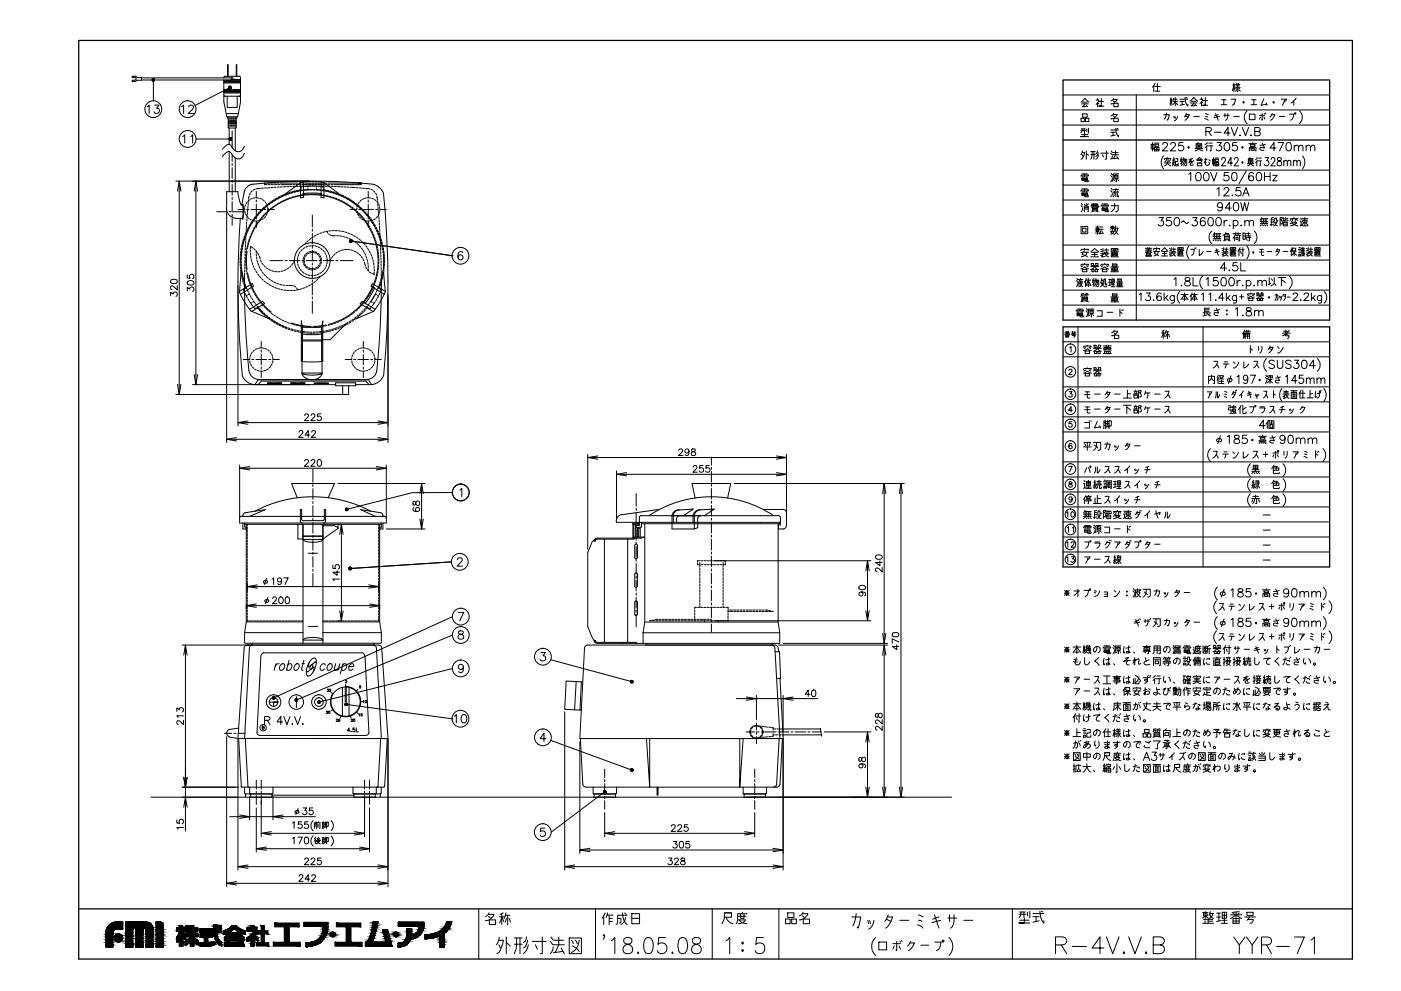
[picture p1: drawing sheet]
<svg xmlns="http://www.w3.org/2000/svg" width="420mm" height="297mm" viewBox="0 0 420 297" stroke-linecap="round" stroke-linejoin="round" font-family="sans-serif">
<path d="M23.6 12.1h382v275.4h-382zM318.8 24h80v71.9h-80zM318.8 42h80M318.8 98h80v71.9h-80zM23.6 272.4h382" fill="none" stroke="#000" stroke-width=".38"/>
<g fill="none" stroke="#000" stroke-width=".3">
<path d="M40.4 23.2l.4 .4-.4 .4M40.4 22.8l.7 .4M40.5 24.1h-.8v.3h.8M40.5 22.9h-.8v.4h.8M41.1 24l-.7 .4M41.1 23.3h1.3v.8h-1.3M42.4 24h27.2M42.4 23.3h27.2M44.1 32l.6-.5v2.5M46 23.9v6.3M46.4 31.5h1.3l-.7 .9a.82 .82 0 0 1 .6 1.4 .82 .82 0 0 1-1.4-.3M54.5 32l.6-.5v2.5"/>
<path d="M56.6 32.1l.1-.4 .4-.2 .8 .2a.81 .81 0 0 1-.2 1.1l-1.2 1.2h1.7M67.1 28.4l.4 .4M67.1 23.3l.4-.5 4.6 .2v5.5M67.1 30.4l.1 .3M67.1 30.4v-1.6h5v1.6M67.1 24v4.5M67.1 24.1h5M67.1 27.9h5M67.1 27.7h5M67.1 27.4h5M67.1 27.2h5M67.1 27.1h5"/>
<path d="M67.1 26.9h5M67.1 24.9h5M67.1 24.7h5M67.1 24.4h5M67.1 24.3h5M67.2 30.7l.8 4.3h3.3l.8-4.3M68 34.1h3.3M68.1 28.8v3.4h3v-3.4M68.2 22.9v-3.5h.2v3.5M68.2 35v.4h2.8v-.4M68.4 35.7h2.5v.4h-2.5zM68.4 37.8h2.5v.6h-2.5z"/>
<path d="M68.4 37.1h2.5v.4h-2.5zM68.4 36.4h2.5v.4h-2.5zM68.5 35.4v.3M68.5 36.1v.3M68.5 36.8v.3M68.5 37.5v.3M68.7 38.4v4.9M69 26.2l-10.5 5.4M69.3 35.4v.3M69.3 36.1v.3M69.3 36.8v.3M69.3 37.5v.3"/>
<path d="M69.6 39.3v5M69.9 23.8h2.2M70 35.4v.3M70 36.1v.3M70 36.8v.3M70 37.5v.3M70.6 38.4v6.8M70.7 35.4v.3M70.7 36.1v.3M70.7 36.8v.3M70.7 37.5v.3M70.9 22.9v-3.5h.1v3.5"/>
<path d="M72.1 28.4l-.4 .4M72.1 30.4v.3M318.8 28.5h80M318.8 32.9h80M318.8 37.5h80M324.1 39.1h1.5M324.2 35.4h1v1.1h-1zM324.2 30.6l1.2-1.1 1.1 1.1M324.3 38.6h1.1M324.4 31.1h2M324.6 38.6v.6l-.5 .6M324.6 30.6h1.5"/>
<path d="M324.7 34.1h1.3v1.1h-1.3zM325.2 38.6v1.2M325.3 40v1h-1.2h2.4M325.4 31.1l-.8 .9 1.4-.2M325.5 35.4h1v1.1h-1zM325.7 31.5l.5 .5M326 38.7v.7M326.5 38.5l-.2 1.3M328.7 30h.9v.3l-.9 1M329.2 29.5v.5M329.6 31.1l-.4-.3v1.2M329.6 30.4h1.3"/>
<path d="M330.3 29.5v2.3h-.7h1.4M333.1 39.6h1.4M333.1 39h2.3M333.8 39.6v1.1M333.9 34.3h1.2a1.94 1.94 0 0 1-1.9 1.3M333.9 29.8h1.2a2.11 2.11 0 0 1-1.9 1.3M333.9 34.7l.3 .4M333.9 30.2l.3 .4M334 34l-.1 .3-.7 .4M334 29.5l-.1 .3-.7 .4M334 35.4h1.4v1.1h-1.4zM334 31h1.4v1h-1.4z"/>
<path d="M334.6 38.5a3.5 3.5 0 0 0 .8 2.5v-.5M335 38.5l.3 .1M340.8 28.5v67.4M346 25.6l-.4 .5M346.3 25.9h1.7M346.4 27.3h1.4M346.4 24.9l-.4 .7v1.9M347.1 24.9v2.4M349 34.4h1.7l-.5 1.6-.2-.1M349.9 33.9l-.4 1.3-.3 .5M350.9 29.7h.6M351.2 29.2v2.5"/>
<path d="M351.4 31l-.2-1.3-.3 1.7M351.7 31.4l.8-1 .7 1M351.7 30.4h1.5M351.9 29.7h1.1M352 29.4l-.3 .8M352 34.9l.2 .5M352.4 34.9l.1 .5M352.5 29.2v2.5M353.2 34.9l-.4 .8-.6 .5M353.9 30.4h1.3M353.9 29.7h2.3M354.5 30.4v1"/>
<path d="M355.2 35.1l.3-.4 .8 .4M355.2 31.3l-1.3 .3M355.4 29.2a3.4 3.4 0 0 0 .8 2.5v-.5M355.7 34.4h1l-.7 1.1-.6 .5M355.7 29.2l.4 .2M355.8 34.1l-.3 .6M356.9 30.4l1.1-1.2 1.2 1.2M357 30.9h2M357.3 30.4h1.5M358 30.9l-.8 .8 1.4-.1M358 34.9h1.7M358.4 31.3l.4 .4"/>
<path d="M359.9 29.7h.8v.4l-.8 .9M360.3 29.2v.5M360.7 30.9l-.4-.4v1.2M360.8 30.2h1.3M361.3 35.5l1.1 .5M361.5 29.2v2.4h-.8h1.5M361.5 34.9l.7 .2M361.5 34.1l.9 .3M361.6 39.4l1.4-.1 .3-.4-.1-.4-.5-.3h-1.1v2.5M362.4 39.4l.9 1.3M364.1 39.6h2.2M364.5 34.1l.9 1.9"/>
<path d="M365.4 34.4l-1.2 .3M365.7 34.9l-1.7 .3M366.2 31.4h1.7M366.4 29.9h1.3M367 29.9v1.5M367 34.6h1.7M367.4 34.1v1M368.2 34.1v1l-.3 .8-.4 .1M368.9 39.9h-1.8l1.2-1.7v2.5M369.2 29.7h1.3l-.3 1.3M369.3 38.2l.9 2.5 1-2.5M369.7 25.5h.7"/>
<path d="M370 31.2l.2-.2-.7 .6M370 24.9v2.6M370 34.9h1.7M370.3 26.8l-.3-1.3-.4 1.6M370.4 26.3h1.6M370.6 25.3h1.2M370.7 25.8h1M370.7 26.5l.2 .3M370.9 27l-.5 .3M370.9 24.9l.2 .4M371.2 25.3l-.1 2.2M371.5 27l.5 .3"/>
<path d="M371.5 24.9l-.2 .4M371.7 26.5l-.2 .3M372.6 38.2l.9 2.5 1-2.5M374 33.2a2.54 2.54 0 0 0 0 3.9M374.7 34.2h1.7v1.7h-1.7zM375.2 31.4h1.7M375.4 29.9h1.3M376 29.9v1.5M376.3 39.4l1.4-.1 .2-.4-.1-.4-.5-.3h-1v2.5h1a.64 .64 0 0 0 .7-.6 .64 .64 0 0 0-.7-.7M377.7 34.6h1.6M378 35.1l-.3 .6M378.5 34.1v1.9l-.1-.1"/>
<path d="M379 29.6l-.8 2 1.7-.4M379 35.1l.3 .6M379.2 34.1l.1 .1M379.5 33.9l.2 .2M379.7 30.9l.3 .7M380.9 35.1l.5-.7h.9l-.6 1.1-.7 .5M381.5 34.1l-.1 .3M383.7 34.9h1.6M384.2 29.7h1.7l-.7 .8M385.2 30.1l-.7 1.5M386.7 34.2h1.3a1.72 1.72 0 0 1-1 1.8M387.2 30.9l.8-.7v1.4"/>
<path d="M388.7 29.4l-.7 .8M389.7 33.2a2.54 2.54 0 0 1 0 3.9M52.7 54.3h40.2M53.2 57.3l.5-3 .6 3M53.7 54.3v64M54.8 40.9l.6-.5v2.5M57.2 40.9l.6-.5v2.5M58.2 57.3l.5-3 .6 3M58.7 54.3v61M58.8 41.7h10.3M68.7 45.4v12.1M69.6 46.4v2"/>
<path d="M69.6 49v.6M69.6 50.3v3.1M69.6 54.1v.6M69.6 55.3v3.2M69.6 59.2v.6M70.6 47.3v10.2M73.3 46a1.95 1.95 0 0 1-1.8 1.7 1.95 1.95 0 0 1-2-1.5l-.5-.6-.6-.2-1.7 1.5M73.3 43.8a1.95 1.95 0 0 1-1.8 1.7 1.95 1.95 0 0 1-2-1.5l-.5-.6-.6-.1-1.7 1.5M74.5 60v.6M74.7 58.8l-.1 .9M74.8 59.9l-.4 .4M75.1 57.9l-.3 .5"/>
<path d="M75.7 59.5l-.6 .2M75.7 57.2l-.4 .4M76.5 56.7l-.5 .3M76.6 59.3l-.6 .1M76.9 57.4v1.9M76.9 59.9v.7M76.9 59.3l.7 .1M77.9 59.5l.6 .2M78 56.5l-1.2 .1M78.7 59.8l.5 .4M79 56.4h-.7M79.8 54.9h-.4v.4h.7"/>
<path d="M80 56.3l-.7 .1M80.2 54.9h.6M80.4 55.3h.7M80.9 56.3h-.7M81.1 54.9h.6M81.4 55.3h.6M81.9 56.2h-.7M82.1 54.9h.6M82.2 59.8l-.5 .4M82.3 55.3h.7M82.8 56.1h-.6M83 54.9h.6"/>
<path d="M83 59.4l-.5 .3M83.3 55.3h.6M83.5 59.5l-.6 .3M83.8 56.1h-.7M83.9 58.9l-.6 .3M84 54.9h5.4M84.2 55.3h3.3M84.3 59.1l-.5 .3M84.7 56l-.6 .1M84.7 58.5l-.5 .3M85.2 58.6l-.6 .3M85.4 60l-.6 .2"/>
<path d="M85.6 58.1l4.7-3.5a23.8 23.8 0 0 1 6.7 0l4.7 3.5M85.6 58.1l-.6 .2M85.7 56h-.7M86.1 58.3l-.6 .3M86.2 59.6l-.5 .2M86.5 57.8l-.6 .2M86.6 55.9l-.6 .1M87 58l-.6 .2M87.1 59.3l-.6 .2M87.4 57.5l-.6 .2M87.5 55.9h-.6M87.8 55.3h.7"/>
<path d="M87.9 57.7l-.6 .2M88 58.9l-.6 .3M88.3 57.2l-.6 .2M88.5 55.9h-.6M88.8 55.3h.6M88.8 57.5l-.6 .1M88.8 55.9h.6M88.9 58.7l-.6 .2M89.3 57l-.6 .2M89.7 55.3h.7M89.7 54.9h.7M89.7 57.3l-.6 .1"/>
<path d="M89.9 58.5l-.6 .1M90.1 56.9l-.5 .1M90.3 56.7v.4M90.4 55.8l-.6 .1M90.7 57.1l-.6 .1M90.7 55.3h.6M90.7 54.9h.6M90.7 55.8h.6M90.8 58.3l-.6 .2M91 54.6v4.6l-.9 .1v-4.5M91.1 55.9l-.8 .1v.4M91.6 55.3h.7"/>
<path d="M91.6 54.9h.7M91.6 57l-.6 .1M91.7 55.8h.6v.3M91.8 58.2l-.7 .1M92.1 55.8l-.7 .1M92.3 56.5v.4M92.6 57h-.7M92.6 55.3h.6M92.6 54.9h.6M92.7 58.2h-.6M93 55.8h-.6M93.2 55.8h-.6"/>
<path d="M93.3 55.8h1.4l.2 .3M93.5 55.3h.7M93.5 54.9h.7M93.5 56.9l-.6 .1M93.7 58.1l-.7 .1M93.8 54.3l7.8 .2 7.1 .4a10.2 10.2 0 0 1 4.8 1.1l.9 .8 .6 1.1a280.8 280.8 0 0 1 0 54.7M93.8 56.9l.7 .1M93.8 54.3l-7.7 .2-8.4 .5a4.5 4.5 0 0 0-3.7 1.1 11 11 0 0 0-1.4 4.8l-.1 .6M94 58.2h.6M94.5 55.3h.6M94.5 54.9h.6M94.5 55.8h.7"/>
<path d="M94.8 57h.6M94.9 58.2h.6M94.9 56.5v.4M95.2 55.8l.7 .1M95.4 55.3h.7M95.4 54.9h.7M95.5 55.8h.6M95.7 57l.7 .1M95.9 58.3h.6M96.2 55.9l.7 .1v.4M96.3 54.6v4.6l.8 .1v-4.5M96.4 55.3h.6"/>
<path d="M96.4 54.9h.6M96.4 55.8h.7M96.5 58l-2.9-.2-2.9 .2M96.7 57.1l.6 .1M96.8 58.4l.6 .1M96.9 55.3l-3.1-.2-3 .2M96.9 56.7v.4M97.1 56.9l.6 .1M97.4 55.3h.6M97.4 54.9h.6M97.4 55.8l.6 .1M97.6 57.3l.6 .1"/>
<path d="M97.7 58.6l.7 .1M98 57l.6 .2M98.3 54.9h10.1h-1M98.3 55.3h.6M98.3 55.9h.7M98.5 57.5l.7 .1M98.7 58.8l.6 .1M99 57.2l.6 .2M99.3 55.3h.6M99.3 55.9h.6M99.5 57.7l.6 .2M99.6 59.1l.6 .2"/>
<path d="M99.9 57.5l.6 .2M100.2 55.9h.7M100.4 58l.6 .2M100.5 59.4l.6 .2M100.8 57.8l.6 .2M101.2 55.9l.6 .1M101.3 58.3l.6 .3M101.4 59.7l.5 .3M101.7 58.1l.6 .2M102.1 56h.7M102.2 58.7l.5 .2M102.6 58.5l.5 .3"/>
<path d="M103 59.1l.6 .3M103.1 56l.6 .1M103.4 58.9l.6 .3M103.9 59.5l.5 .3M104 56.1h.7M104.3 59.3l.5 .4M105 56.1l1.5 .1M105.1 59.8l.5 .4M106.8 56.2l.6 .1M107.8 56.3l.6 .1M108.4 54.9v.4h-8.2M108.4 59.9l-.4 .4"/>
<path d="M108.7 56.4h.6M109.3 59.5l-.6 .2M109.7 56.5l1.2 .1M110.2 59.3l-.6 .1M110.4 57.4v1.9M110.4 59.9v.7M110.5 59.3l.7 .1M111.2 56.7l.5 .3M111.4 59.5l.6 .2M112 57.2l.4 .4M112.3 59.8l.5 .4M112.6 57.9l.3 .5"/>
<path d="M113 58.8l.2 1.1M318.8 51h80M318.8 55.5h80M318.8 60h80M324.1 57.3l.2-.3h2.2l-.2 .3M324.1 52.8l.2-.3h2.2l-.2 .3M324.3 40.4h2M324.5 58h1.6v.6h-1.6zM324.5 53.5h1.6v.6h-1.6zM324.5 58.3h1.6M324.5 57.6h.4M324.5 57.3h.4"/>
<path d="M324.5 56.6h1.6M324.5 53.8h1.6M324.5 53.1h.4M324.5 52.8h.4M324.5 52.1h1.6M324.6 45.7h.7a2.37 2.37 0 0 1-1.1 2M324.6 46.4l.2 .5M324.6 45.2v.5l-.5 .7M325.3 58l.1 1h.9l.2-.4M325.3 53.5l.1 1h.9l.2-.4M325.3 52.1v1M325.3 56.6v1"/>
<path d="M325.6 57.6h.5M325.6 57.3h.5M325.6 53.1h.5M325.6 52.8h.5M325.8 45.2v2.5M325.8 46l.7 .5M327.1 46.3h1.4M327.1 45.4h1.4M327.5 45.4v1.1l-.4 1.2M328.1 45.4v2.3M329.2 45.2l-.5 .8M329.3 45.7l-.3 .8-.3 .4"/>
<path d="M329.5 46.4l-.3 .8-.6 .5M330.1 45.9h2.4M330.6 46.4l.3 .6M331.8 45.2v2.5h-.3M333.1 57.1l.4 .5M333.1 52.6l.4 .5M333.1 45.9l.4 .5M333.2 56.4l.4 .6M333.2 52l.4 .5M333.2 45.2l.4 .5M333.6 58l-.1 .5-.4 .5M333.6 53.5l-.5 1"/>
<path d="M333.6 46.7l-.1 .5-.4 .5M333.6 46.4h1.8M333.7 45.7h1.6M334 56.8h1.4M334.1 57.8v.6l-.3 .6M334.3 52.5h1v1h-1zM334.3 53h1M334.4 53.8l-.3 .3M334.5 40.5l-1.4 .3M334.5 45.2v1.2l-.6 1.2M334.6 57.8v1.2M334.7 56.4a1.15 1.15 0 0 1-.7 1.2l1.2-.1"/>
<path d="M334.7 52.3l-.2 .2M334.8 53.5v1h-.2M334.9 46.9l.5 .8M335 57.2l.4 .4M335.1 57.8v1.2h.3v-.4M335.2 47.4l-1.6 .2M335.2 53.8l.2 .3M335.4 52.1h-1.5v1.6l-.3 .6M345.3 44.7v-1.5h.8v1.5h-.2M345.6 42.7v2.5M346.2 44.2h1.4v1h-1.4zM346.2 44.8h1.4"/>
<path d="M346.2 42.9h1.4M346.4 43.2h1v.7h-1zM346.9 44.2v1M348.7 43.3l.1-.4 .4-.2h.5l.4 .5-.3 .8-1.2 1.2h1.7M348.9 46.8a2.98 2.98 0 0 0 0 3.8M349.2 47.9l.2-.4h1.7l-.2 .4M349.2 48.8h1.9M349.9 47.6l-.3 .7-.2 .1M350.1 48.8l1 .9M350.1 48.4a1.2 1.2 0 0 1-.9 1.3M350.1 47.2v.3M350.3 47.6l.1 .7h.4l.1-.2"/>
<path d="M351.1 43.3l.5-.6h.4l.5 .5-.3 .8-1.2 1.2h1.6M351.6 48.2h.8M351.7 49a1.64 1.64 0 0 0 1.8 .7M351.7 48.6l-.1 1.1M351.7 47.7h.6M352 48.7h.4M352 47.2v2.2M352.6 47.6h.6v.8h-.7v.8l.8 .2v-.5M354.1 47.6v.3h.6M354.1 47.9l-.1 .5M354.4 47.2v2.5M354.6 48.6l-.5 .4"/>
<path d="M354.8 42.7h-1.2l-.1 1.1a.9 .9 0 0 1 1.3 0 .9 .9 0 0 1-.2 1.3 .9 .9 0 0 1-1.3-.3M355 47.7h.9v1.7l-.4 .3M355 47.2l-.3 1.2M355.2 47.7l-.1 .9-.4 .8M355.5 47.7v.7l-.5 1.3M356.5 52.2l.6-.5v2.5M357.2 47.4l-.6 1.3 .8-.5 .1 .8M357.6 47.6l-1 .3M358 48.1l-1.1 .9 .2 .5 .8-.1M358.4 44.5h2.3M358.7 44.5v-1.4h1.7v1.4M358.8 48l.9-.8 1 .8"/>
<path d="M358.9 44.2l.7-.5 .6 .5M358.9 43.7h1.3M358.9 51.8a.78 .78 0 0 1 1.2 .4 1.18 1.18 0 0 1 .1 1.4 1.18 1.18 0 0 1-1.3 .5 1.88 1.88 0 0 1 0-2.3zM359.1 43.3l.2 .2M359.1 48.9h1.3v.8h-1.3zM359.1 48.1h1.3l-.4 .7-.4 .1M359.4 47.8h.8M359.4 42.7l-.3 .4M359.6 44.5l1.1 .7M359.6 44.2a1.17 1.17 0 0 1-1.2 1M359.6 43.2v1.2M360 43.3l-.2 .2"/>
<path d="M361.3 51.8a.78 .78 0 0 1 1.2 .4 1.18 1.18 0 0 1 .1 1.4 1.18 1.18 0 0 1-1.3 .5 1.88 1.88 0 0 1 0-2.3zM361.6 47.4v1.3l-.3 .2-.1-.3 .1-.2 .3 .2-.1 .6a.7 .7 0 0 0 1.2 0l-.2-.6M361.9 43.9v1.3M362 47.7l-.8 .2M362.1 43.5l-.7 .7M362.1 42.7l-.7 .7M362.4 43.7h1.3M362.5 47.9l.5 .3M362.5 42.9h1M363.1 51.7l1 2.5 .9-2.5M363.2 43.7v1.5h-.3M363.6 49.2v-1.5h.7l-.2 1.5"/>
<path d="M363.9 47.2v2.5M364.4 48.7h1.1v1h-1.1zM364.4 49.2h1.1M364.4 47.4h1.1M364.6 47.7h.8v.7h-.8zM364.9 56.7l.7-.5v2.5M364.9 48.7v1M365 42.7h1.3l-.7 1a.84 .84 0 0 1 .6 1.3 .84 .84 0 0 1-1.5-.2M366.4 47.8l.2-.5a.68 .68 0 0 1 .9 .3 .68 .68 0 0 1-.2 .9l-1 1.2h1.4M367.1 56.8l.5-.6 .7 .1 .2 .4-.3 .8-1.2 1.2h1.7M367.5 42.9a.8 .8 0 0 1 1.2 .3 1.26 1.26 0 0 1-.9 2 1.57 1.57 0 0 1-.3-2.3zM368.4 51.7h-1.2l-.1 1.1a.87 .87 0 0 1 1.3 0 .87 .87 0 0 1-.2 1.3 .87 .87 0 0 1-1.2-.4"/>
<path d="M369.5 58.6h.2zM369.6 48.9h-1.4l1-1.7v2.5M369.7 51.8a.83 .83 0 0 1 1.2 .4l.1 .6a1.05 1.05 0 0 1-.7 1.4h-.2a1.32 1.32 0 0 1-.6-2zM370.2 47.8l.2-.5a.68 .68 0 0 1 .9 .3 .68 .68 0 0 1-.2 .9l-1 1.2h1.4M370.9 42.7h-1.2l-.1 1.1a.89 .89 0 0 1 1.3-.1 .89 .89 0 0 1-.1 1.4 .89 .89 0 0 1-1.3-.3M371.8 40.6h.2zM372 56.2h-1.2l-.1 1.1a.88 .88 0 0 1 1.3-.1 .88 .88 0 0 1-.1 1.3 .88 .88 0 0 1-1.3-.3M372.7 58.7l1-2.5 .9 2.5M373.1 57.9h1.2M373.7 51.2l-2.1 3.8M374.1 49h1.9M374.4 49v-1.4h1.3v1.4"/>
<path d="M374.5 48.7l.6-.5 .5 .5M374.5 43.1h2.3M374.5 48.2h1.1M374.7 45.2v-1h2l-.2 1M374.7 47.8l.1 .2M374.9 47.2l-.2 .4M375 43.4h1.4v.5h-1.4zM375.1 40.6h.2zM375.1 49l.9 .7M375.1 48.7a1.01 1.01 0 0 1-1 1M375.1 47.7v1.2M375.2 44.5h1v.6h-1z"/>
<path d="M375.4 47.8l-.1 .2M375.7 42.7v.4M375.9 52.1a.75 .75 0 0 0-1.1-.3 1.48 1.48 0 0 0 .4 2.4 .78 .78 0 0 0 .8-.7 .78 .78 0 0 0-.7-.9 .78 .78 0 0 0-.8 .8M376.9 48.4v1.3M377 48.1l-.5 .6M377 47.2l-.5 .7M377.1 51.8a.78 .78 0 0 1 1.2 .4 1.18 1.18 0 0 1 .1 1.4 1.18 1.18 0 0 1-1.3 .5 1.88 1.88 0 0 1 0-2.3zM377.3 48.2h1.1M377.5 47.4h.8M378 48.2v1.5h-.3M378.5 42.9l.7 1.5-1.2-.2-.1 .5 .5 .4h.6M379.2 51.7v2.5"/>
<path d="M379.2 52.9h1.7M379.4 47.2h1l-.5 1a.73 .73 0 0 1 .6 1.1 .73 .73 0 0 1-1.3-.1M379.5 43.2l-1.6 .3M380.9 51.7v2.5M381.2 47.8l.2-.5a.68 .68 0 0 1 .9 .3 .68 .68 0 0 1-.2 .9l-1 1.2h1.4M381.7 52.5h1.3l-1.3 1.7h1.3M382.7 44.4h-1.8l1.2-1.7v2.5M383.2 47.3v.8a.9 .9 0 0 1 1 .5 .9 .9 0 0 1-.3 1.1 .79 .79 0 0 1-.9-.8 .79 .79 0 0 1 1-.7l.2-.1a.53 .53 0 0 0-.3-.9zM383.3 42.7h1.6l-1.2 2.5M385 48.5l.5-.4 .5 .1 .1 1.5M385 48.1v1.6M386 42.9a.8 .8 0 0 1 1.2 .3 1.26 1.26 0 0 1-.8 2 1.61 1.61 0 0 1-.4-2.3z"/>
<path d="M386.1 48.5l.4-.4 .5 .1 .1 1.5M387.9 48.5l.5-.4 .4 .1 .1 1.5M387.9 48.1v1.6M388.1 44l.6-.5 .6 .2 .2 1.5M388.1 43.5v1.7M388.9 48.5l.5-.4 .5 .1 .1 1.5M389.5 44l.5-.5 .6 .2 .2 1.5M390.6 46.8a2.98 2.98 0 0 1 0 3.8M391.7 44l.6-.5 .6 .2 .1 1.5M391.7 43.5v1.7M393 44l.6-.5 .6 .2 .1 1.5M65 63.5h3v69.1"/>
<path d="M67.9 62.6a2.98 2.98 0 0 0 2.8 2.8M68.7 63.5h.6M69.6 60.4v3.2M69.6 64.2v.7M69.6 65.5v2M69.9 63.5h3M70.8 65.5h1.9l.1 .2M71.4 62.8h1.9M72 78.2v.6M72 77.2v.6M72 79.1v.6M72.1 65.4a279.6 279.6 0 0 0 .6 47.1 4 4 0 0 0 3.4 2.8"/>
<path d="M72.1 76.3l-.1 .6M72.2 77.9v.6M72.2 75.3l-.1 .6M72.2 76.9v.7M72.2 78.8v.7M72.3 79.8v.6M72.3 76v.6M72.3 78.2v.6M72.3 74.4l-.1 .6M72.4 77.3l-.1 .6M72.4 79.2v.6M72.4 76.3v.6"/>
<path d="M72.5 75l-.1 .7M72.5 75.4v.6M72.5 73.4l-.1 .7M72.6 74.1l-.1 .6M72.7 74.4l-.1 .6M72.7 61.5h-.4l-.4-1.2-.6-2.8h-3.3v5.2M72.7 61.4l.2 1.8-.2 2.3M72.8 72.5l-.2 .6M72.8 73.2l-.1 .6M72.8 61.2l.3 2.6-.3 1.9M72.9 61.2l-.2 .3M72.9 73.5l-.2 .6"/>
<path d="M73.1 72.2l-.2 .7M73.1 71.6l-.3 .6M73.1 72.6l-.1 .6M73.3 70.7l-.2 .6M73.3 71.3l-.1 .6M73.4 62.3v.6M73.4 63.3l.2 .6M73.4 71.6l-.2 .6M73.4 79v.6M73.4 79.9v.7M73.5 77.1v.6M73.5 78l-.1 .7"/>
<path d="M73.5 75.2v.6M73.5 76.1v.7M73.6 74.2v.7M73.6 73.3v.6M73.6 64.1l.4 .6M73.6 61.4l-.2 .6M73.7 70.5l-.2 .5M73.7 72.3l-.1 .7M73.7 70.8l-.2 .5M73.7 78.1v.7M73.7 71.4v.6M73.7 69.8l-.2 .6"/>
<path d="M73.7 77.2v.6M73.7 79.1v.6M73.8 76.2l-.1 .6M73.8 70.4l-.1 .6M73.9 68.5v.6M73.9 75.3l-.1 .6M73.9 67.6v.6M74 66.6l-.1 .6M74 62.8h.6M74 74.4l-.1 .6M74.1 65.7l-.1 .6M74.1 69.9l-.3 .6"/>
<path d="M74.1 69.6l-.3 .6M74.1 75.3l-.2 2.8 .2 2.8M74.1 68.9l-.3 1.2M74.2 60.6l-.4 .5M74.2 64.7l-.1 .6M74.2 65l.4 .4M74.2 74.5a19.7 19.7 0 0 1 19.9-16.1 19.7 19.7 0 0 1 19.1 17.1M74.2 63.8v.6M74.3 62.8l-.1 .7M74.3 73.4l-.2 .6M74.4 61.9l-.1 .6M74.5 68.7l-.3 .6"/>
<path d="M74.5 60.9l-.1 .7M74.5 69l-.3 .6M74.5 72.5l-.2 .6M74.5 68.1l-.3 .5M74.8 71.6l-.2 .6M74.8 65.6l.6 .3M74.9 68.2l-.3 .5M74.9 67.9l-.3 .5M75 67.2l-.3 .6M75.1 74.9v.7M75.1 75.9v.6M75.1 70.7l-.2 .6"/>
<path d="M75.1 73.8v.8M75.1 73.9l.4 .2M75.2 76.8l.1 .6M75.3 62.8h3.1M75.3 77.8l.2 .6M75.3 67.3l-.3 .6M75.4 67l-.4 .6M75.5 66.4l-.4 .6M75.5 69.8l-.2 .6M75.6 74.1l.2 .2M75.6 78.7l.2 .6M75.7 66.1l.6 .1"/>
<path d="M75.8 66.5l-.3 .6M75.9 69l-.3 .5M75.9 66.2l-.3 .6M75.9 79.6l.2 .6M76 65.7l-.3 .5M76.1 74.5l.4 .4M76.3 65.7l-.2 .3M76.4 68.1l-.3 .6M76.4 65.7l-.4 .6M76.6 64.9l-.4 .5M76.7 75.2l.4 .5M76.9 67.3l-.4 .6"/>
<path d="M76.9 76.1v.6M76.9 61.2v3.2M76.9 65v.6M76.9 66.3v1.9M76.9 75.3v.5M76.9 77.1l.1 .6M77 65l-.4 .5M77.1 78l.1 .6M77.2 64.1l-.4 .6M77.2 66.2l-.6 .1M77.3 75.9l.3 .6M77.3 78.9l.3 .6"/>
<path d="M77.4 66.6l-.4 .5M77.6 64.2l-.4 .5M77.7 79.8l.3 .6M77.8 76.8l.2 .9M77.8 63.5l-.4 .4M78 65.8l-.4 .5M78.1 78l.3 .5M78.2 66l-.6 .2M78.2 63.6l-.4 .4M78.5 62.8l-.5 .4M78.6 65l-.4 .5M78.6 78.8l.3 .5"/>
<path d="M78.9 62.8l-.5 .5M79 65.5l-.5 .4M79.1 62.8h.6M79.1 79.6l.5 .4M79.2 64.4l-.4 .4M79.2 62.1l-.5 .4M79.4 60.5l.4 .5M79.6 62.2l-.5 .4M79.7 64.9l-.5 .4M79.9 63.7l-.5 .4M79.9 61.5l-.5 .4M80 61.2l.2 .6"/>
<path d="M80.1 64l-.3 .6M80.3 61.6l-.5 .4M80.3 62.2l.1 .6M80.3 63.1l-.1 .6M80.3 62.8h2M80.4 62.8h.1M80.6 63l-.5 .4M80.7 60.9l-.5 .4M81 78.1h3.9M81.1 61l-.6 .4M81.3 62.4l-.5 .4M81.4 60.3l-.5 .4"/>
<path d="M81.9 60.5l-.5 .3M82.1 61.9l-.5 .3M82.7 60l-.6 .3M82.9 61.3l-.6 .4M83.7 60.8l-.6 .3M84.5 60.4l-.6 .3M85.5 78.1h.6M86.8 78.1h3.1M87.3 79.7l-.4 .4M87.9 78.9l-.4 .5M88.3 78.1l-.3 .6M89.2 78.1v.7"/>
<path d="M89.3 77.2l-.1 .6M89.3 79.1l.1 .5M89.6 76.3l-.2 .6M89.6 79.9l.3 .6M90 75.5l-.3 .5M90.6 78.1h.6l.1 .7M90.7 74.8l-.5 .4M90.9 78.1l.1 .7M91 77.2l-.1 .6M91 79.1l.3 .5M91.4 77.2l-.1 .6M91.4 79.1l.3 .5"/>
<path d="M91.4 74.3l-.5 .3M91.5 76.3l-.3 .6M91.5 79.9l.5 .4M91.8 72.8l-.6 .6M91.8 78.1h3.2M91.9 76.4l-.4 .5M91.9 79.9l.5 .3M92.3 75.7l-.5 .4M92.3 73.9l-.6 .2M92.4 72.2l-.4 .4M92.7 75.9l-.5 .3M93.2 75.4l-.6 .2"/>
<path d="M93.2 71.5l-.5 .4M93.2 73.7l-.6 .1M93.5 75.4h.6M93.5 73.6l.6 .1M93.7 75.7h-.7M93.7 64.4v3.6M93.7 68.7v.6M93.7 69.9v3.2M93.7 73.8v.6M93.7 75v3.2M93.7 78.8v.7M94 75.7l.6 .2"/>
<path d="M94 71l-.6 .3M94.4 75.5l.6 .2M94.4 73.7l.6 .2M94.8 70.5l-.6 .3M94.9 76l.5 .4M95.3 75.9l.5 .4M95.3 74l.6 .3M95.6 76.6l.3 .6M95.6 70.1l-.5 .3M95.7 78.1h.6M95.8 79.3l-.4 .6M96 76.6l.3 .6"/>
<path d="M96 77.5l.1 .6M96.1 78.5l-.2 .6M96.1 79.3l-.3 .6M96.2 74.4l.4 .4M96.3 77.5l.1 .6M96.4 78.5l-.1 .6M96.5 69.8l-.6 .1M96.9 75l.4 .5M96.9 78.1h3.2M97.4 69.5l-.6 .2M97.4 75.7l.3 .6M97.9 76.6l.1 .6"/>
<path d="M97.9 79.3l-.2 .6M98 69.4l.4 .5M98.1 77.5l.1 .6M98.1 78.4l-.1 .7M98.2 78.1h.1M98.4 69.3l-.7 .1M98.6 70.2l.5 .3M99.3 77.6l-.3 .5M99.3 69.2h-.6M99.4 70.6l1.2 .1M99.6 69.1h.7M99.8 76.8l-.4 .5"/>
<path d="M100.5 76.1l-.5 .5M100.6 69.1h.6M100.7 78.1h.7M101 70.7h.6M101.2 75.6l-.5 .3M101.5 69.2l.7 .1M101.9 70.7l.6 .1M102 78.1h3.9M102.1 75.2l-.6 .2M102.2 60.1l.6 .3M102.5 69.3l.6 .1M102.9 70.9l.5 .1"/>
<path d="M103 74.9l-.6 .1M103.1 60.5l.5 .3M103.4 69.5l.6 .2M103.7 71.1l.6 .2M103.9 61l.6 .3M104 74.8h-.7M104.3 74.8l.6 .1M104.3 69.8l.6 .2M104.6 71.5l.6 .2M104.7 60l.5 .3M104.7 61.5l.5 .4M105 62.8h2"/>
<path d="M105.2 70.2l.6 .2M105.2 72.2l30.6 4.5M105.2 74.9l.6 .2M105.5 62l.5 .4M105.5 71.9l.5 .3M105.5 60.5l.5 .4M105.9 60.3l.5 .4M106 70.6l.6 .3M106.1 75.2l.6 .3M106.2 62.6l.5 .4M106.3 61.1l.5 .3M106.3 72.4l.5 .4"/>
<path d="M106.6 60.9l.5 .4M106.9 71l.5 .4M107 75.6l.5 .4M107 62.3v.6M107 73l.5 .4M107 61.7l.5 .3M107.3 64.1l.3 .6M107.3 61.4l-.3 .6M107.4 61.5l.5 .4M107.4 63.7l-.4-.4 .1 .6M107.6 62.8h.6M107.6 71.6l.5 .4"/>
<path d="M107.6 63.9l.5 .5M107.7 73.6l.5 .5M107.7 60.6l-.3 .5M107.7 76.2l.5 .4M107.7 65l.5 .4M107.8 62.2l.4 .5M108.1 62.1l.5 .4M108.3 64.6l.4 .4M108.4 72.2l.4 .5M108.4 76.9l.3 .5M108.4 74.4l.3 .5M108.4 65.6l.6 .3"/>
<path d="M108.4 62.9l.5 .4M108.8 62.8l.4 .4M108.9 62.8h3.1M108.9 77.7l.3 .5M108.9 75.1l.3 .6M109 65.3l.3 .5M109 72.9l.5 .5M109.1 63.6l.4 .5M109.2 78.6l.4 1.1M109.3 66.1l.6 .1M109.4 76l.3 .5M109.5 63.5l.4 .4"/>
<path d="M109.5 66l.4 .6M109.7 73.6l.4 .5M109.8 76.8l.2 .6M109.8 64.3l.4 .4M110.1 64.1l.4 .6M110.1 66.8l.3 .5M110.1 77.7l.1 .6M110.2 74.4l.4 .5M110.3 78.7l.1 .6M110.4 79.6v.6M110.4 65l.4 .5M110.4 61.2v3.2"/>
<path d="M110.4 65v.6M110.4 66.3v1.9M110.6 67.6l.3 .5M110.7 64.9l.4 .5M110.7 75.2l.3 .6M110.9 66.2l-.7 .1M110.9 65.8l.4 .5M111 65.7a21.4 21.4 0 0 0-34.7 0M111.1 65.7l.3 .5M111.1 68.4l.3 .6M111.2 76l.2 .6M111.3 65.6l.3 .6"/>
<path d="M111.5 66.6l.3 .5M111.5 66.5l.4 .5M111.5 69.3l.3 .5M111.5 76.9l.2 .6M111.7 66l-.5 .2M111.8 66.4l.4 .6M111.8 77.8l.2 .7M111.9 70.1l.3 .6M112 67.4l.3 .5M112 78.8l.1 .6M112.1 67.2l.3 .6M112.2 79.7v.7"/>
<path d="M112.3 67.2l.3 .6M112.3 71l.2 .6M112.5 68.2l.3 .6M112.5 68.1l.3 .5M112.6 71.9l.2 .6M112.6 65.5l-.6 .4M112.7 62.8h.6M112.8 68.1l.3 .5M112.9 69.1l.3 .5M112.9 72.8l.2 .6M113 68.9l.2 .6M113.1 60.5l.3 .5"/>
<path d="M113.1 73.7l.2 .7M113.2 60.2l.1 .6M113.2 75.5a19.7 19.7 0 0 1-14.7 21.7M113.2 68.9l.3 .6M113.3 64.9l-.5 .4M113.3 61.1l.1 .7M113.3 69.9l.2 .6M113.3 74.6l.1 .7M113.4 62.1v.6M113.4 69.8l.2 .6M113.4 63l.1 .7M113.4 75.6l.1 .6"/>
<path d="M113.5 64l.1 .6M113.6 79.4l-.1 .6M113.6 76.6v.6M113.6 61.2l.2 .6M113.6 64.9l.1 .6M113.6 77.5v.6M113.6 69.8l.3 .6M113.6 78.4v.7M113.7 70.8l.2 .6M113.7 64l-.3 .6M113.7 65.9v.6M113.7 70.7l.2 .6"/>
<path d="M113.7 66.8l.1 .7M113.8 67.8v.6M113.9 68.7v.7M113.9 62.2v.6h2M113.9 63.1l-.1 .6M113.9 69.7v.6M113.9 71.7l.2 .6M113.9 70.7l.3 .6M114 70.6v.7M114.1 72.5v.7M114.1 73.5v.6M114.2 75.4v.6"/>
<path d="M114.2 74.4v.7M114.2 72.2l-.2-.6 .1 .6M114.2 72.6l.2 .6M114.2 76.3v.7M114.2 77.3l.1 .6M114.2 71.6l.3 .6M114.3 78.2v.7M114.3 79.2v.6M114.3 72.5l.2 .6M114.5 73.5l.1 .6M114.5 72.5l.2 .6M114.5 73.4l.2 .7"/>
<path d="M114.6 74.5l.2 .4M114.8 74.4v.6M114.8 73.4l.1 .7M114.9 75.3l.1 .6M114.9 75.4v.3M115 74.4v.6M115 76v.6M115 76.3v.6M115 79.8v.6M115 77l.1 .6M115 79.1v.6M115 77.2l.1 .6"/>
<path d="M115.1 78.9l-.1 .6M115.1 78.2v.6M115.1 75.3l.1 .6M115.1 77.9v.6M115.2 76.3l.1 .6M115.3 77.2v.6M115.3 79.1v.6M115.3 78.1v.7M138.8 75.7a.73 .73 0 0 0-.7-.3 .73 .73 0 0 0-.7 .5 1.96 1.96 0 0 0 .3 1.9 .77 .77 0 0 0 1.1-.3 .77 .77 0 0 0-.5-1.1 .77 .77 0 0 0-.9 .7M318.8 64.4h80M318.8 73.5h80M318.8 77.9h80"/>
<path d="M324.1 79.6l.2-.4h2.2l-.2 .4M324.1 75.1l.2-.4h2.2l-.2 .4M324.1 75.6h2.4M324.2 67.9h2v2.1h-2zM324.2 61.7l.4 .4M324.3 61l.4 .5M324.7 62.5l-.5 1M324.7 68.4h1v1.2h-1zM324.8 79.6l-.5 .4M325.2 63.5v-1.7h1.2v1.7h-.2M325.2 61.2l.3 .4M325.2 62.7h1.2"/>
<path d="M325.2 62.2h1.2M325.3 75.1l-.8 1.1 1.6 .8M325.3 74.5v.2M325.3 79v.2M325.8 61v.8M325.8 79.6l.5 .4M326 75.6a1.54 1.54 0 0 1-1.7 1.4M326.4 61.1l-.4 .4M327.1 75.5l1.2-1 1.2 1M327.1 79.9h2.4M327.1 77h2.4M327.3 79h.6v.6h-.6z"/>
<path d="M327.3 75.6h2M327.3 61.1h1.9v.4h-1.9l-.1 .3h2.4l-.4 .3M327.4 76.3h1.7M327.6 62.1h1.5v1.1h-1.5zM327.6 62.5h1.5M327.6 62.8h1.5M327.9 63.3l-.6 .2M328 61l-.1 1-.6 .3M328.3 79.9l.3 .5 .9 .4M328.3 79.5a1.32 1.32 0 0 1-1.2 1.3M328.3 75.6v1.4M328.5 69.9h1.2"/>
<path d="M328.6 79h.7v.6h-.7zM328.6 68h1M328.7 68.9h.9v-.5h-.9v1h.9v-.5M328.7 61v1.1M328.8 63.3l.6 .2M329.1 67.7v2.5M329.7 68.7h1.2M329.8 68h.9M330.1 79.6l.2-.4h2.2l-.2 .4M330.1 76h2.4M330.1 74.7l.4 .2M330.2 61.8l.2-.3h2.1l-.1 .3"/>
<path d="M330.3 68.7l-.6 1.3 1-.2M330.5 62.5h1.7v.6h-1.7zM330.5 69.4l.4 .6M330.5 62.8h1.7M330.5 62.1h.5M330.5 61.8h.5M330.5 61.1h1.7M330.6 76.4v.6M330.7 75.3l-.6 .2M330.8 79.6l-.5 .4M330.8 74.5v1.3M331.1 76.1l-1 .5"/>
<path d="M331.1 74.9h1.4M331.2 75.6h1.1M331.3 75.8v.2M331.3 79v.2M331.4 62.5l.1 1h.9l.1-.4M331.4 61.1v1M331.5 76.1l.6 .8 .4 .1M331.5 76.8l-1.2 .2M331.7 62.1h.5M331.7 61.8h.5M331.8 74.5v1.1M331.8 79.6l.5 .4"/>
<path d="M332.1 76.3l-.3 .2M333 68.7l.6-.5 .6 .5M333 69.4h1.2M333 68.2h1.2M333.1 75.3h2.3M333.2 61.7h2.2v1.3l-.5 .5h-.3M333.2 67.8l.2 .2M333.3 74.5h2v.4h-2zM333.3 75.6v1.4h2.1M333.6 69.1l-.4 .6 .8 .5M333.6 79.1h1.4v.7h-1.4zM333.6 75.6h1.5v1h-1.5z"/>
<path d="M333.6 67.7v1.2M333.6 79.4h1.4M333.6 76h1.5M333.6 76.3h1.5M334 69.4a.8 .8 0 0 1-.9 .8M334 74.5v.4M334 67.8l-.1 .2M334.3 61a2.04 2.04 0 0 1-1.1 2.5M334.3 74.9v.7M334.5 68.6a1.82 1.82 0 0 0 .9 1.6M334.5 68.4h.9M334.5 67.7l-.3 1.4"/>
<path d="M334.6 74.5v.4M335.2 68.4l-.2 1-.8 .8M343.5 76.7h1.9M343.5 75.2h1.9M343.5 74.4h1.9M343.6 74.9h1.7M343.6 76.7h1.7M343.8 76.7v-.7h1.3v.7M344.2 74.2v.5M344.2 76v.7M344.5 74.7v.5l-.7 .5M344.7 76v.7"/>
<path d="M344.7 74.2v.5M344.8 75.4l.6 .3M345.1 75.6l-1.6 .1M345.9 74.9l.2-.4h1.7l-.1 .4M345.9 75.4h1.9M346.9 74.9l-.7 1.1 1.3 .7M346.9 74.2v.3M347.4 75.4a1.3 1.3 0 0 1-1.3 1.3M347.6 65.2h1.3l-.7 1a.84 .84 0 0 1 .6 1.3 .84 .84 0 0 1-1.5-.3M348.3 75.2l.9-1 1 1M348.3 76.7h1.9M348.4 75.4h1.6"/>
<path d="M348.6 76h1.3M349.2 75.4v1.3M350.7 75.8h1.9M350.7 74.5l.3 .1M351.1 76.2v.5M351.1 65.2h-1.1l-.2 1.1a.9 .9 0 0 1 1.4 0 .9 .9 0 0 1-.2 1.3 .9 .9 0 0 1-1.3-.4M351.1 75l-.4 .2M351.3 74.2v1.3M351.5 75.9l-.8 .4M351.5 74.7h1.1M351.6 75.4h.9M351.6 75.5v.3"/>
<path d="M351.8 75.9l.8 .8M351.8 76.6l-1 .1M352 74.2v1.2M352.3 76l-.3 .3M352.5 65.3a.8 .8 0 0 1 1.1 .4 1.26 1.26 0 0 1-.8 2 1.55 1.55 0 0 1-.3-2.4zM353.1 75h1.9M353.3 74.2h1.6v.5h-1.6zM353.3 75.4v1.3h1.7M353.5 75.4h1.2v1h-1.2zM353.5 76h1.2M353.5 75.7h1.2M353.8 74.2v.5"/>
<path d="M354.1 74.7v.7M354.3 74.2v.5M355 66.2l.1 .2M356.4 66.6l-.6 .4-1-.8-.5 .5M356.6 73.7a2.99 2.99 0 0 0 0 3.8M357.1 74.7h1.1a1.68 1.68 0 0 1-.8 1.9M357.7 65.2h1.3l-.7 1a.83 .83 0 0 1 .8 1.1 .83 .83 0 0 1-1.4 .3l-.2-.4M358.3 74.4l.2 .2M358.6 74.2l.1 .2M359.6 74.7v1.9l.9-.6 .3-.6M361.4 65.6a.7 .7 0 0 0-1.1-.3l-.2 .4a1.89 1.89 0 0 0 .2 1.9 .76 .76 0 0 0 1.2-.4 .76 .76 0 0 0-.6-1 .76 .76 0 0 0-.9 .7M361.9 75.4h1.3"/>
<path d="M362.6 65.3a.8 .8 0 0 1 1.2 .4l.1 .6a1.09 1.09 0 0 1-.7 1.4h-.2a1.55 1.55 0 0 1-.4-2.4zM363.4 69.2a2.64 2.64 0 0 0 0 3.8M363.8 71.6h2.3M363.8 70.9h2.3M364.1 71.9l-.3 .3M364.3 70.2v1.4M364.3 69.7l-.2 .3M364.4 71.9l.4 .3M364.7 74.6l.7 2M364.8 70.2v1.4M365 65.3a.8 .8 0 0 1 1.2 .4 1.26 1.26 0 0 1-.9 2 1.55 1.55 0 0 1-.3-2.4zM365.1 71.9l.3 .3"/>
<path d="M365.3 70.2v1.4M365.4 74.9l-1 .3M365.7 75.4l-1.4 .3M365.8 71.9l.3 .3M365.8 70.2v1.4M366.1 70h-2l-.3 .5M366.5 75.8h1.8M366.5 74.5l.3 .1M366.6 61.6a.79 .79 0 0 1-1 .6 .79 .79 0 0 1-.4-1.2 .79 .79 0 0 1 1.3 .1 1.71 1.71 0 0 1-.6 2.1l-.6-.1-.1-.3M366.8 76.2v.5M366.9 75l-.4 .2M367 74.2v1.3"/>
<path d="M367.1 66.1v1.6M367.2 70.4h1.5v1.5h-1.5zM367.2 70.9h1.5M367.2 71.3h1.5M367.3 75.9l-.8 .4M367.3 74.7h1M367.3 75.4h.9M367.4 75.5v.3M367.5 70l-.7 .5M367.5 72l-.6 .2M367.5 75.9l.5 .7 .3 .1M367.5 76.6l-.9 .1"/>
<path d="M367.6 69.7l-.1 .3h1l-.3 .4M367.8 74.2v1.2M368 76l-.2 .3M368.1 66.1a.85 .85 0 0 0-1 .7M368.4 72l.6 .2M368.7 67.6h.2zM368.8 75h1.9M369 74.2h1.6v.5h-1.6zM369 75.4v1.3h1.7M369.3 62.4h-1.8l1.2-1.7v2.5M369.3 75.4h1.1v1h-1.1zM369.3 76h1.1"/>
<path d="M369.3 75.7h1.1M369.6 74.2v.5M369.8 70h2.3M369.8 74.7v.7M369.9 66.4a.81 .81 0 0 1 1.1-.1 .81 .81 0 0 1 0 1.2 .81 .81 0 0 1-1.1-.1M369.9 66.1v2.5M370 74.2v.5M370.2 60.8a.8 .8 0 0 1 1.2 .4 1.26 1.26 0 0 1-.8 2 1.6 1.6 0 0 1-.4-2.4zM370.2 70.9l-.4 .5M370.4 70.4l-.2 .5v1.3M370.4 70.5h1.7M370.6 69.7v.6"/>
<path d="M370.7 71.1h.6v.7h-.6zM371 78.7h-1.1l-.2 1.1a.9 .9 0 0 1 1.4 0 .9 .9 0 0 1-.2 1.3 .9 .9 0 0 1-1.3-.4M371.3 69.7v.6M371.6 74.9l-.4 .5M371.8 70.5v1.7h-.4M371.8 74.9h1.3M371.9 74.2l-.3 .7v1.8M372.1 75.4l.2 .6M372.1 60.7l.6 2.5 .6-2.5 .6 2.5 .6-2.5M372.1 78.7v2.5h1.4M372.1 67.6h.2zM372.7 74.2v2.5h-.1"/>
<path d="M372.8 69.9h.7v1.8h-.7zM372.8 70.8h.7M373.3 66.5l.6-.4 .6 .1 .1 1.5M373.3 66.1v1.6M373.6 71.2h1.5M373.6 70.7h1.5M373.8 70h1.1M373.8 71.6l.2 .5M373.9 73.7a2.99 2.99 0 0 1 0 3.8M374.4 69.7v1M374.6 66.5l.6-.4 .6 .1 .1 1.5M374.7 70.7v1.5h-.2"/>
<path d="M376.2 69.2a2.64 2.64 0 0 1 0 3.8M377.6 75.5h1.4M377.8 74.7h1.1M377.9 67h2.3M377.9 66.4h2.3M378.2 67.4l-.3 .3M378.3 74.7v1.7l.7 .2M378.4 65.7v1.3M378.4 65.2l-.2 .3M378.6 67.4l.3 .3M378.9 65.7v1.3M379.3 67.4l.3 .3"/>
<path d="M379.4 65.7v1.3M379.9 67.4l.3 .3M379.9 65.7v1.3M380.1 75.4h1.3M380.2 65.5h-2l-.3 .6M381.2 66.6h.7M381.2 65.9h.7M381.9 65.2l-.7 .2v2.3M381.9 67.2l-1 .2M382.1 66.6h.8l-.6 1-.4 .1M382.3 66.8l.3 .6 .6 .3M382.6 75.5l.2-.3 .7 .3"/>
<path d="M383 74.9h.8l-.6 1.1-.5 .6M383.1 74.6l-.3 .6M383.2 66l-.3 .3-.1-.9h-.5v.4l-.4 .7M384.2 67l.1 .2 .3-.2-.1-.8-.4-.3 .5-.7h-.7v2.5M384.8 66.2h.2M384.8 75.4h1.4M384.9 66.6h1.2v1.1h-1.2zM384.9 67.2h1.2M385 65.2v1l.4-.1M385 65.6h.4M385.4 66.4l-.3 .2M385.6 65.2v.9l.5 .1 .1-.3"/>
<path d="M386.2 65.5l-.6 .1M386.9 65.5h2.3M387.2 65.7l-.3 .4M387.3 74.9l-.3 .5M387.4 76.5l.7-.8 .8 .8M387.5 74.2l-.2 .7v1.8M387.5 75.5h1.2M387.5 66.9l.2 .2 1.5 .6M387.5 66.8h1.4l-.3 .3-1.7 .6M387.6 74.4h1v.8h-1zM387.7 65.5v.4l-.5 .7M387.7 66.6l-.8 .4"/>
<path d="M388.1 65.2v.3M388.1 75.2v1.5M388.4 65.5l-.1 1.1M388.8 65.7l.3 .4M389.4 74.7h.8M389.5 76.2h.6v.5h-.6zM389.5 75.2h.5M389.5 75.7h.5M389.5 74.2h.5M389.9 67.7l.3-.3 .7 .3h1.3M389.9 66.3h.3v1.1M390.1 65.4l.1 .4"/>
<path d="M390.2 74.4h1M390.3 76h.9l-.2 .4-.7 .3M390.4 67.4l.9-.8 .9 .8M390.4 65.5h1.8M390.4 75.6h.8M390.4 75.2h.8M390.5 76.1l.7 .6M390.6 74.7l-.4 .5M390.6 74.2v.5M390.7 66h1.3v.6h-1.3zM390.8 74.2v.5M391 74.8l-.2 .2v.9"/>
<path d="M391.2 75h-.8v.9h.8M391.3 65.2v2.3M391.8 75.8h1.8M391.8 74.5l.3 .1M392.2 76.2v.5M392.2 75l-.4 .2M392.3 74.2v1.3M392.6 75.9l-.8 .4M392.6 74.7h1M392.7 75.4h.9M392.7 75.5v.3M392.8 75.9l.8 .8"/>
<path d="M392.8 76.6l-.9 .1M393.1 74.2v1.2M393.4 76l-.3 .3M394.2 75h1.9M394.3 74.2h1.6v.5h-1.6zM394.3 75.4v1.3h1.8M394.6 75.4h1.2v1h-1.2zM394.6 76h1.2M394.6 75.7h1.2M394.9 74.2v.5M395.1 74.7v.7M395.3 74.2v.5"/>
<path d="M51.2 88.7v-1.1l.7 .6a.66 .66 0 0 1 1.1-.5 .66 .66 0 0 1-.2 1.1M51.3 84l.7-.3a.85 .85 0 0 1 1.2 .8 1.08 1.08 0 0 1-1.1 .5 1.08 1.08 0 0 1-.9-.7zM53.2 85.6v1.3l-1.3-1.1-.4-.1-.2 .2-.1 .6 .4 .3M56.2 87.1v-1l.7 .6a.66 .66 0 0 1 1.1-.5 .66 .66 0 0 1-.2 1.1M56.2 82.4v.9l.8 .2a.72 .72 0 0 1 0-1.1 .72 .72 0 0 1 1 .1 .72 .72 0 0 1-.2 1M56.2 84.4a1.01 1.01 0 0 1 1.3-.4 1.01 1.01 0 0 1 .6 1.1l-.8 .3a.85 .85 0 0 1-1.1-.7zM71.4 85.6v42M71.8 87.5a23.8 23.8 0 0 0 3.5 5.7M71.8 87.3l3.9-2.3 .3 .8-3.9 2.4M72.1 80.1v.6M72.2 81l.1 .9M72.3 81.8l-.5 5.7"/>
<path d="M72.4 82.2l.1 .7M72.4 80.7l.1 .6M72.4 80.1l.1 .6M72.5 81.7l.2 .9M72.5 81l.2 1.1M72.5 83.2l.2 .6M72.8 82.4l.1 .6M72.8 82.9l.1 .6M72.8 84.1l.2 .6M72.9 83.3l.2 .6M73 83.8l.1 .6M73.1 85l.2 .6"/>
<path d="M73.2 84.2l.2 .6M73.2 84.7l.2 .6M73.3 86.7l-.3 .2 .3 .7M73.4 81.8a217.7 217.7 0 0 0 1.4 29.9 2.99 2.99 0 0 0 2.8 2l32.5 .1a3.1 3.1 0 0 0 2.9-2.8 252.9 252.9 0 0 0 1.4-27M73.4 80.9v.6M73.4 85.9l.1 .4M73.4 87.9l.3 .5M73.5 85.1l.2 .6M73.5 85.6l.2 .6M73.8 80l.1 .7M73.8 86l.2 .6M73.9 81l.1 .6"/>
<path d="M73.9 86.3l-.3 .2M74 81.9l.2 .6M74.2 86.9l.3 .5M74.2 88.5l-.3 .2 .3 .6M74.2 81.7a19.7 19.7 0 0 0 7.2 11.9M74.3 82.8l.1 .7M74.3 89.5l.4 .6M74.5 83.7l.2 .6M74.6 87.7l.3 .6M74.7 88.1l-.3 .2M74.8 84.6l.2 .6M74.8 90.4l.4 .5"/>
<path d="M75 88.6l.3 .5M75.1 85.5l.3 .6M75.3 93.2l5.3 2.3M75.4 91.2l.4 .5M75.5 89.4l.3 .5M75.5 90.7l-.3 .2M75.5 86.4l.3 .6M75.9 87.3l.3 .5M75.9 91.9l.5 .6 .3-.2M76 90.2l.4 .5M76.1 90.4l-.3 .2M76.3 80.4l.3 .6"/>
<path d="M76.4 88.1l.3 .6M76.6 91l.3 .5M76.7 81.3l.4 .5M76.9 88.9l.3 .5M77.2 91.8l.4 .4M77.2 92.3l.3 .3M77.2 82.1l.5 .5M77.4 92.2l.9 1M77.4 91.9l-.4 .2M77.4 89.7l.4 .5M77.7 92.9l.4 .5M77.8 92.4l.4 .5"/>
<path d="M77.8 82.8l.5 .5M78 90.4l.4 .5M78.1 80.7l.3 .5M78.3 93.2l.5 .5M78.3 93.6l.5 .4M78.4 93.1l.5 .5M78.5 83.5l.4 .5M78.6 91.2l.4 .5M78.6 81.5l.4 .5M78.7 90.3l.6 .7M78.8 90.3l-3.9 2.4M79 93.9l.5 .4"/>
<path d="M79.1 94.2l.4 .5M79.1 93.8l.5 .4M79.2 82.2l.4 .5M79.2 91.9l.5 .4M79.2 84.2l.5 .4M79.4 91l-3.9 2.3M79.7 94.5l.5 .4M79.8 94.9l.4 .4M79.8 94.5l.5 .3M79.8 80.2l.5 .4M79.9 92.6l.4 .4M79.9 82.9l.4 .4"/>
<path d="M79.9 84.8l.6 .3M80.5 95.1l.5 .4M80.5 95.4l.5 .4M80.5 95.1l.6 .3M80.6 93.2l.5 .4M80.6 83.5l.5 .4M80.6 80.8l.6 .2M80.7 85.3l.6 .3M81.2 95.7l.6 .4M81.3 96l.5 .4M81.3 93.8l.5 .4M81.3 95.6l.6 .4"/>
<path d="M81.4 84.1l.5 .3M81.5 81.2l.6 .1M81.5 85.8l.6 .2M82 96.2l.6 .4M82.1 96.5l.5 .4M82.1 94.4l.5 .3M82.1 96.2l.5 .3M82.2 84.6l.5 .2M82.4 86.2l.6 .2M82.4 81.4l.6 .1M82.8 96.7l.6 .3M82.9 97l.6 .3"/>
<path d="M82.9 94.9l.5 .4M82.9 96.7l.6 .3M83 84.9l.6 .2M83.3 86.5l.6 .2M83.7 97.2l.5 .3M83.7 95.4l.5 .3M83.7 97.5l.6 .3M83.8 97.1l.5 .3M83.9 85.2l.7 .2M84 81.4l-.7 .1M84.2 86.8l.6 .1M84.5 95.9l.6 .3"/>
<path d="M84.5 97.6l.6 .3M84.6 97.9l.6 .2M84.6 97.6l.6 .2M84.9 85.4l.6 .1M84.9 81.2l-.6 .1M85.2 86.9l.6 .2M85.4 98l.7 .3M85.4 96.3l.5 .2M85.5 97.9l.5 .2M85.5 98.3l.5 .2M85.8 80.8l-.6 .3M85.8 85.6h.7"/>
<path d="M86.1 87.1h.6M86.2 96.7l.6 .2M86.3 98.3l.6 .2M86.3 98.7l.6 .1M86.6 80.3l-.6 .4M86.8 85.6l1.1 .1M87.1 97l.6 .2M87.2 98.9l.7 .2M87.3 98.6l.6 .2M87.4 96.8a19.7 19.7 0 0 0 5.9 1M87.7 87.1h-.6M88 97.3l.6 .1"/>
<path d="M88.2 98.9l.6 .1M88.2 99.2l.6 .1M88.2 85.7l.5 .4M88.6 87l-.6 .1M88.9 86.3l.4 .6M88.9 97.5l.7 .1M89.1 99.1l.6 .1M89.1 99.4l.6 .1M89.6 86.8l-.7 .1M89.9 97.7l.6 .1M90 99.2l.7 .1M90 99.6l.7 .1"/>
<path d="M90 80.7l.4 .6M90.4 96.2l.3 1.9h5.8l.3-1.9v12.1l-3.2 .2-3.3-.2zM90.5 86.5l-.6 .3M90.6 99.6v12.2a7.4 7.4 0 0 0 6 0h-6a3.3 3.3 0 0 0 5.2 1.3l.6-.6 .2-.7v-12.2M90.7 81.4l.4 .4M90.7 98.1v10.3M90.8 97.9l.6 .1M91 99.4l.6 .1M91 99.7l.6 .1M91.4 86.2l-.6 .3M91.4 82l.6 .3M91.8 98h.6"/>
<path d="M91.9 99.5h.7M91.9 99.8l.7 .1M92.2 85.9l-.5 .2M92.3 80.5l.6 .3M92.3 82.4l.6 .1M92.7 98.1h.6M92.7 80.4l.6 .1M92.9 99.5l.6 .1M92.9 99.9h.6M93.1 85.4l-.6 .3M93.2 80.8l.6 .1M93.2 82.6h.6"/>
<path d="M93.7 80.1v3.2M93.7 83.9v.7M93.7 85.2v3.2M93.7 89v.6M93.7 90.3v3.6M93.9 84.9l-.5 .3M94.3 80.5l-.6 .1M94.3 98.1h-.6M94.4 99.9h-.6M94.5 99.5l-.7 .1M94.6 84.3l-.5 .4M94.7 82.4l-.6 .2"/>
<path d="M94.8 80.7l-.7 .1M95.2 80.1l-.6 .3M95.2 98l-.6 .1M95.3 83.7l-.4 .4M95.4 99.5h-.6M95.4 99.8l-.6 .1M95.5 80.1l-.5 .4M95.6 82.1l-.6 .3M96.1 82.9l-.5 .5M96.2 97.9l-.7 .1M96.3 99.4l-.6 .1M96.3 99.7l-.6 .1"/>
<path d="M96.4 81.6l-.5 .4M96.5 98.1v10.3M97.1 81l-.5 .4M97.1 97.8l-.6 .1M97.3 99.2l-.6 .1M97.3 99.6l-.6 .1M97.6 80.2l-.3 .5M97.8 97.4l-3.8 .4M98 97.6l-.6 .1M98.2 99.1l-.6 .1M98.2 99.4l-.6 .1M99 97.4l-.6 .1"/>
<path d="M99.2 98.9l-.7 .1M99.2 99.2l-.7 .1M99.9 97.1l-.6 .2M100.1 98.6l-.6 .2M100.1 98.9l-.6 .2M100.8 96.8l-.6 .2M101 98.3l-.6 .2M101 98.7l-.6 .1M101.7 96.4l-.6 .3M101.8 97.9l-.5 .2M101.8 98.3l-.5 .2M102.5 96l-.6 .3"/>
<path d="M102.7 97.6l-.6 .2M102.7 97.9l-.6 .2M103.4 95.6l-.6 .3M103.6 97.1l-.6 .3M103.6 97.5l-.6 .3M103.8 97l-4.8 4.8h-2.2M104.2 95.1l-.6 .3M104.4 96.7l-.5 .3M104.4 97l-.5 .3M105 94.5l-.5 .4M105.2 96.2l-.5 .3M105.2 96.5l-.5 .4"/>
<path d="M105.7 94l-.5 .4M106 96l-.5 .4M106 95.6l-.5 .4M106.5 93.4l-.5 .4M106.8 95.1l-.5 .3M106.8 95.4l-.5 .4M107.2 92.8l-.5 .4M107.5 94.5l-.5 .3M107.6 94.8l-.6 .5M107.9 92.1l-.5 .5M108.2 93.8l-.4 .4M108.3 94.2l-.5 .4"/>
<path d="M108.5 91.4l-.4 .5M108.6 90.4l-.6 .6 3.9 2.4M108.6 90.4l4 2.3M108.9 93.1l-.5 .5M109 93.6l-.5 .4M109.1 90.7l-.4 .5M109.5 92.4l-.4 .5M109.6 92.9l-.4 .5M109.7 90l-.4 .4M109.7 80l.3 .6M110.1 92l.3 .2M110.1 92.3l-.3 .3"/>
<path d="M110.2 80.8l.4 .5M110.2 91.8l-.4 .4M110.3 89.2l-.4 .5M110.4 80.5v.6M110.8 88.4l-.4 .5M110.8 91l-.4 .5M110.9 81.5l.5 .4M111.2 87.6l-.3 .5M111.3 90.2l-.4 .5M111.4 91.9l-.4 .7-.4-.3M111.6 89.8l-.3 .6 .3 .2M111.7 86.7l-.3 .6"/>
<path d="M111.7 82l.5 .2M111.8 85.8l-1.2 2.5-1.6 2.3M111.8 89.4l-.3 .5M111.9 90.8l.3 .1M112 91.2l-.3 .5M112 85.8l-.2 .6M112.1 89l-.3 .5M112.1 93.3l-5.3 2.3M112.2 81.6v.8M112.3 80.7v.6M112.3 88.6l-.3 .5M112.4 86.2l-1.3 2.5-1.7 2.4"/>
<path d="M112.4 84.9l-.2 .6M112.6 90.4l-.4 .5M112.7 84l-.2 .6M112.8 87.7l-.3 .6M112.9 88.3l-.3-.1-.3 .5M113 83.1l-.2 .6M113.1 89.5l-.4 .6M113.2 86.9l-.3 .5M113.2 82.2l-.1 .6M113.2 88.5l.3 .2M113.4 81.3l-.1 .6M113.4 86.3l.4 .2"/>
<path d="M113.5 80.3l-.1 .7M113.5 88.7l-.3 .6M113.5 86l-.2 .6M113.8 85.6l-.2 .6M113.9 85.1l-.2 .6M113.9 85.9l-.1 .4M113.9 87.9l-.2 .5M114 86.7l.4 .2-.3 .7M114.1 84.7l-.2 .6M114.1 84.2l-.2 .6M114.2 85l-.2 .6M114.3 80.2v.6"/>
<path d="M114.3 81.1v.6M114.3 82.1v.6M114.3 83v.6M114.4 83.8l-.2 .6M114.4 83.3l-.2 .6M114.5 84.1l-.2 .6M114.6 82.4l-.1 .6M114.6 82.9l-.2 .6M114.8 81.9l-.1 .7M114.8 81.5l-.2 .6M114.8 83.2l-.2 .6M114.9 82.2l-.1 .7"/>
<path d="M114.9 80.8v.3M114.9 81l-.1 .6M115 80v.7M115 81.8l.3 3.5a5.7 5.7 0 0 1-.9 4.5l-2.3 3.5M115.1 81l-.1 .9M115.2 80v.7M115.5 87.3l-3.9-2.3-.3 .8 4 2.4M116.4 88.2v44.4M318.8 82.5h80M318.8 87h80M318.8 91.5h80M319.3 99.8h1.5"/>
<path d="M319.6 99.6l.3 .2M320.1 99.5v.8M320.5 99.4l-1 .1M320.5 99.6l-.2 .2M321.5 99.5h.9v.4h-.9zM322.7 93.3l.2-.3h2.1l-.1 .3M322.9 84.1l.3 .5M322.9 83.5l.3 .5M323 94h1.7v.6h-1.7zM323 94.3h1.7M323 93.6h.5M323 93.3h.5"/>
<path d="M323 92.6h1.7M323.2 85l-.3 1M323.3 98v71.9M323.4 83.8h1.3M323.6 84.5l-.2 .4M323.8 84l-.2 .5v1.5M323.9 94l.1 1h.9l.1-.4M323.9 92.6v1M323.9 84.9l.8 1.1M324 84.6l.3 .4M324 83.5v.3M324.1 80.6l1.2-.6 1.2 .6"/>
<path d="M324.1 84.3h.5l-.3 1.1-.5 .6M324.2 84l-.4 1M324.2 93.6h.5M324.2 93.3h.5M324.3 88.4h1M324.5 89.1h1.6v1.1h-1.6zM324.5 89.5h1.6M324.5 89.8h1.6M324.6 80.7h1.4v.8h-1.4zM324.8 90.3l-.7 .2M324.8 88.4v.6M325 87.9l-.7 .2-.2 .8"/>
<path d="M325.4 88.4h1.1M325.5 84.1l-.3 .5M325.7 85.6l.7-1.6 .7 1.6M325.7 93.1l.4 .5M325.8 83.5l-.3 .6v1.9M325.8 90.3l.7 .2M325.8 84h1.3M325.8 92.5l.4 .5M325.9 85.4h.9M326 88.4v.6M326.2 87.9l-.8 .2-.1 .8M326.2 94l-.5 1"/>
<path d="M326.4 83.5v2.5M326.9 93h1v1h-1zM326.9 93.5h1M327 94.3l-.3 .3M327.3 92.8l-.2 .2M327.3 94v1h-.1M327.4 80.8h.7v.7h-.7zM327.7 83.8v.3h.6M327.7 84.1l-.1 .5M327.7 94.3l.3 .3M328 92.6h-1.6v1.6l-.2 .6M328 83.5v2.5"/>
<path d="M328.3 84.8l-.6 .5M328.5 80.8h.6v.7h-.6zM328.6 84h.9v1.6l-.4 .4M328.7 83.5l-.4 1.1M328.8 84l-.1 .8-.4 .8M329 93.1h1.5v1.7h-1.5M329.2 84l-.2 1.3-.3 .7M330.1 80.6l1.2-.6 1.2 .6M330.2 84.6l.4 .8 .6 .6h.7M330.3 84h.6l-.5 1.6-.3 .4M330.3 83.5l-.2 1.3M330.6 80.7h1.4v.8h-1.4z"/>
<path d="M331.9 85v.4h-.4v-1.8h-.4l-.1 1.5-.3 .3M332 93.6h1.7M332.5 83.8h.6M332.5 84.6h.6M332.9 83.8v1.7M333.1 89h2.3M333.1 80h2.3M333.1 81.5h2.3M333.1 85.4l-.6 .2M333.1 90.5h2.3M333.2 86h1.1M333.3 81.2h2"/>
<path d="M333.3 90.1h2M333.3 85.4h.9M333.4 83.6h.8v1.3h-.8zM333.4 84.3h.8M333.4 80.3h1.7v.6h-1.7zM333.4 89.3h1.7v.6h-1.7zM333.4 80.6h1.7M333.4 89.6h1.7M333.6 88.1h1.4v.7h-1.4zM333.6 88.4h1.4M333.8 83.6v2.4M334 99.3h1.2a1.98 1.98 0 0 1-1.7 1.3"/>
<path d="M334 99.8l.4 .3M334.2 98.9l-.8 .9M334.3 80.3v1.2M334.3 89.3v1.2M334.8 86h1.9M334.8 84.6h1.9M335 85.7h1.6M335.1 84.8h1.4v.6h-1.4zM335.1 85.1h1.4M335.3 83.6h1v.7h-1zM335.3 83.9h1M335.8 84.8v1.2"/>
<path d="M335.9 93.4l.6 .6M335.9 92.6v2.2M336.4 93l.1 .1M336.7 92.8l.2 .2M341.7 88.2l.5-.4v2.3M343.7 87.8h1.3l-.7 .9a.77 .77 0 0 1 .7 .7 .77 .77 0 0 1-.6 .8 .77 .77 0 0 1-.9-.5M345.9 89.9v.2zM348.2 88.2a.64 .64 0 0 0-.6-.4 .64 .64 0 0 0-.6 .4 1.3 1.3 0 0 0 .6 1.9 .71 .71 0 0 0 .7-.7 .71 .71 0 0 0-.6-.7 .71 .71 0 0 0-.8 .6M348.3 99.8h1.1M348.9 99.1v2.3M349.1 87.8v2.3M349.2 98.9l-.7 .4"/>
<path d="M349.6 89.3l.7 .8M349.7 99.5h.9M349.7 98.9l-.3 1.2M350.1 99.5l-.1 1.9M350.2 88.6l-1.1 1.1M352.1 83.7l.6-.5v2.5M352.2 88.6l-.1 2-.4 .3-.5-.1M352.2 88.9a.73 .73 0 0 0-1.1-.1 .73 .73 0 0 0 0 1.1 .73 .73 0 0 0 1.1-.1M353.8 87.4a2.34 2.34 0 0 0 0 3.5M354.1 89.8l1.1-1.5 1.1 1.5M354.1 88.3h2.2M354.4 85.5v.2z"/>
<path d="M354.6 89.6h1.2M355.2 87.8v2.3M355.5 83.3a.52 .52 0 0 0 .3 .9 .93 .93 0 0 1 .9 .3 .93 .93 0 0 1 .2 1l-1 .2a.7 .7 0 0 1-.6-.8 .7 .7 0 0 1 .7-.6l.5-.1a.51 .51 0 0 0 .2-.9zM357.2 88.4l-.3 .5M357.4 89.8l.8-1.5 .9 1.5M357.5 87.8l-.3 .6v1.7M357.5 88.3h1.6M357.7 89.6h1.1M357.8 83.2v2.5h1.4M358.2 87.8v2.3M360.3 88.2l.6-.4v2.3M360.7 82.7a2.54 2.54 0 0 0 0 3.8"/>
<path d="M360.8 93.8h2.3M360.8 98v71.9M361.3 93.3h1.3M361.3 92.9h1.3M361.7 83.7l.6-.5v2.5M361.9 93.8l.7 .7 .5 .2M361.9 94.4l-1.1 .3M362.5 88.2l.6-.4v2.3M362.7 94.1l-.3 .3M362.7 92.4h-1.4v2.1M364.5 90h.2zM364.8 92.4l.6 1.5-1.1-.2-.2 .5 .5 .3h.7"/>
<path d="M365.2 83.2h-1.2l-.1 1.1a.87 .87 0 0 1 1.3 0 .87 .87 0 0 1-.2 1.3 .87 .87 0 0 1-1.2-.4M365.7 92.7l-1.6 .4M366.5 83.3a.82 .82 0 0 1 1.2 .4l.1 .6a1.07 1.07 0 0 1-.7 1.4h-.3a1.32 1.32 0 0 1-.5-2zM367.1 89.3h-1.6l1.1-1.5v2.3M367.8 87.8v2.3M367.8 80.4h-1.8l1.2-1.7v2.5M368.2 89.3l.8 .8M368.5 81.1h.3zM368.9 83.3a.78 .78 0 0 1 1.2 .4 1.18 1.18 0 0 1 .1 1.4 1.18 1.18 0 0 1-1.3 .5 1.88 1.88 0 0 1 0-2.3zM368.9 88.6l-1.1 1.1M370.5 92.7l.6-.5v2.5M370.8 88.6l-.1 2-.3 .3-.5-.1"/>
<path d="M370.8 88.9a.73 .73 0 0 0-1.1-.1 .73 .73 0 0 0 0 1.1 .73 .73 0 0 0 1.1-.1M371 84v1.7M371.8 89h1.2M372 84a.85 .85 0 0 0-1 .8M372.3 88.3v1.3M372.6 85.6h.2zM372.7 94.5v.2zM372.9 99.6l-.3 .5M373.3 98.9l-.4 .7v1.8M373.3 99.3h1.6M373.7 84.4a.81 .81 0 0 1 1.2-.1 .81 .81 0 0 1 0 1.2 .81 .81 0 0 1-1.2-.1M373.7 84v2.5"/>
<path d="M373.9 98.9v.7M373.9 92.3a.47 .47 0 0 0-.1 .5 .47 .47 0 0 0 .4 .3 .9 .9 0 0 1 1 .4 .9 .9 0 0 1-.1 1.1l-.8 .1-.6-.5a1.19 1.19 0 0 1 1.4-1.1l.1-.5a.95 .95 0 0 0-1.3-.3zM374 89.3l1.1-.6 1.1 .6M374 88.4l.2-.3h2l-.2 .3M374.1 100v1.4M374.3 98.9v.7M374.5 89.4h1.2v.7h-1.2zM374.6 88.4l-.4 .3M374.9 99.8h-1.6l-.2 1.5M375.1 87.8v.3M375.6 88.4l.4 .3M376 85.6h.2z"/>
<path d="M376.2 93.5a.86 .86 0 0 1 1.2-.4l.1 1.6M376.2 93.1v1.6M376.8 88.7h2.2M377 87.8h.6v.6h-.6zM377.1 89.5h.6v.6h-.6zM377.2 84.5l.6-.5 .6 .2 .1 1.5M377.2 84v1.7M377.5 93.5a.86 .86 0 0 1 1.2-.4l.1 1.6M377.9 88.7l1.1 .8M377.9 88.3a1.34 1.34 0 0 1-1.1 1.2M378 89.5h.7v.6h-.7zM378.2 87.8h.6v.6h-.6z"/>
<path d="M378.5 84.5l.6-.5 .6 .2 .1 1.5M380.6 83.2v2M381.1 84.9l-.8 .5M381.3 83.5l.3 .5M382.1 84.9l.5 .6M382.1 83.2v1.7l-.3 .5-.7 .3M382.3 88.4h.9v1.4l-.3 .2M382.8 88.1l-.2 1.5-.3 .4M383.3 83.2h2.3M383.7 88.9l.2 .4M383.9 88.7l.1 .5M384.3 83.9l1.2 .8"/>
<path d="M384.3 83.2v2.5M384.3 88.9l-.3 1.1M384.6 88.7l.3-.4h.7l-.2 1.2-.5 .5M384.6 99.8h2.4M385 99.3h1.1M385.1 88.7l.5 .2M385.6 98.9v.9M386 89h.9M386.6 98.9a3.9 3.9 0 0 1-2 1.7M386.7 82.7a2.54 2.54 0 0 1 0 3.8M387.8 88.4l.5-.6h.4l.5 .4-.4 .8-1.1 1.1h1.5M390 90h.2z"/>
<path d="M391.1 88.4l.4-.6h.5l.4 .4-.1 .5-1.3 1.4h1.5M393.3 87.8v2.3M393.7 89.3l.8 .8M394.4 88.6l-1.1 1.1M396.4 88.6l-.1 2-.4 .3-.5-.1M396.4 88.9a.73 .73 0 0 0-1.1-.1 .73 .73 0 0 0 0 1.1 .73 .73 0 0 0 1.1-.1M397.1 87.4a2.34 2.34 0 0 1 0 3.5M53.2 115.2l.5 3.1 .6-3.1M57.7 115.3h43M58.2 112.3l.5 3 .6-3M72.9 107.8h2M74.9 107.3v.6"/>
<path d="M74.9 108.3l.1 .6M75.2 109.1l.3 .6M75.2 106.4l-.2 .6M75.5 107.8h.6M75.6 105.6l-.3 .5M75.6 110l.5 .4M76.4 104.9l-.5 .4M76.4 110.6l.5 .3M76.5 115.3l.9-1.5h33.1l.9 1.5M76.8 107.8h3.2M77.2 104.5l-.6 .2M77.2 111.1l.6 .1"/>
<path d="M77.4 115.3l1-1.1h31.3l1 1.1M78.1 104.3l-.6 .1M78.1 111.2h.7M78.3 102.3v2M78.3 104.9v.7M78.3 106.2v3.2M78.3 110v.6M78.3 111.3v1.9M78.4 104.3l.7 .1M79.4 104.5l.6 .2M79.7 111l-.6 .2M80.2 114.8h4.4z"/>
<path d="M80.2 104.8l.5 .4M80.5 110.5l-.5 .4M80.6 107.8h.6M81 105.5l.3 .5M81.1 109.8l-.4 .5M81.5 106.2l.2 .6M81.6 109l-.3 .6M81.8 107.1l.1 .7h1.9M81.8 108.1l-.1 .6M87.2 114.8h4.4zM90.6 102.2h6M90.6 101.9h6"/>
<path d="M90.7 100.1l2.9 .2 2.9-.2M94.1 114.9h4.4zM100.7 114.7h6v.9h-6zM102.8 115.6v2.7M103.5 107.8h1.9M104.5 115.6v2.7h-51.8M105.5 107.3v.6M105.5 108.3l.1 .6M105.7 109.1l.4 .6M105.7 106.4l-.2 .6M106.1 107.8h.6M106.2 105.6l-.3 .5"/>
<path d="M106.2 110l.5 .4M106.7 115.3h4.8M106.9 104.9l-.4 .4M106.9 110.6l.6 .3M107.3 107.8h3.2M107.8 104.5l-.6 .2M107.8 111.1l.6 .1M108.7 104.3l-.6 .1M108.7 111.2h.6M109 102.3v2M109 104.9v.7M109 106.2v3.2"/>
<path d="M109 110v.6M109 111.3v1.9M109 104.3l.7 .1M110 104.5l.6 .2M110.3 111l-.6 .2M110.8 104.8l.5 .4M111.1 110.5l-.5 .4M111.2 107.8h.6M111.5 105.5l.4 .5M111.7 109.8l-.4 .5M112.1 106.2l.2 .6M112.2 109l-.3 .6"/>
<path d="M112.4 107.1l.1 .7M112.4 108.1l-.1 .6M112.4 107.8h2M112.5 107.8h.1M115 112.5l-1.1 1.7-1.1 .7-1.3 .4M318.8 102.5h80M318.8 106.9h80M318.8 116h80M319.3 100.4l.8-.6 .7 .6M319.6 100.4h.9v.6h-.9zM319.6 100.7h.9M320.1 100.4v.6"/>
<path d="M320.6 111.1l.3-.4h.4l.2 .3-1 1.3h1M320.7 117.4h.8l-.5 .6a.55 .55 0 0 1 .5 .9 .55 .55 0 0 1-1-.2M320.8 104.2l.4-.3v1.6M321.3 100.2h1.4M321.5 100.6l.9-.1-.4 .5M321.9 100.2l-.2 .3M324.9 105.1l.5-.1 .7-.5 .7 .5 .5 .1M324.9 104.1l.2-.4h2.2l-.2 .4M324.9 111.9l1.2-.7 1.2 .7M324.9 110.9l.2-.4h2.2l-.2 .4M325.3 118.3h1.6M325.4 105.2h1.4v.8h-1.4z"/>
<path d="M325.4 112h1.4v.7h-1.4zM325.4 117.4h1.4M325.6 104.1l-.5 .4M325.6 110.9l-.5 .3M326.1 117.4v1.7l.8 .2M326.1 103.5v.2M326.1 110.2v.3M326.6 104.1l.5 .4M326.6 110.9l.5 .3M327.9 104.4h2.4M327.9 111.1h2.4M328.1 103.5h.6v.6h-.6z"/>
<path d="M328.1 110.2h.6v.7h-.6zM328.2 105.3h.7v.7h-.7zM328.2 112h.7v.7h-.7zM328.2 118.1h1.7M329.1 104.4l1.2 .9M329.1 103.9a1.41 1.41 0 0 1-1.2 1.4M329.1 111.1l.3 .5 .9 .4M329.1 110.7a1.32 1.32 0 0 1-1.2 1.3M329.3 105.3h.6v.7h-.6zM329.3 112h.6v.7h-.6zM329.4 103.5h.7v.6h-.7zM329.4 110.2h.7v.7h-.7z"/>
<path d="M330.9 106h2.4M330.9 104.4h2.4M330.9 103.7h2.4M331.1 104.2h2M331.1 106h2M331.2 106v-.7h1.7v.7M331.4 118.3l.4-.3 .8 .3M331.8 103.5v.4M331.8 105.3v.7M331.9 117.6h1l-.6 1.2-.7 .5M332.1 103.9v.5l-.9 .5M332.1 117.3l-.3 .7"/>
<path d="M332.4 105.3v.7M332.4 103.5v.4M332.6 104.6l.7 .4M332.9 104.8l-2 .1M333.4 100.6h.1M334.2 100.5h1.3v.9h-1.3zM334.2 118.1h1.7M336.9 119.3h2.3M338.1 118h1M338.1 116.9v2.4M339.9 118.1h1.4M340.1 118.5h1v.8h-1z"/>
<path d="M340.1 117.3h1M340.3 117.4l.1 .7M340.6 116.9v.4M340.9 117.4l-.1 .7M341.8 118.8h.5a.89 .89 0 0 0-.6-1.1l.5-.3 .1-.3h-.9v2.3M343.4 117.8h1.5M343.6 117.3l-.3 1M344.2 117.8v1l-.3 .5M346.3 118.1h1.6M349.3 100.8l-.4-1-.6 1.3M349.4 117.3h1.2l-.3 1-1 1M349.8 100.1l-.2 .9"/>
<path d="M350.3 118.3l.6 1M350.4 100.1l.3 .9M362.1 117.4h1.3l-.5 .9M362.4 114.9v-2.1h1.8v2.1h-.2M362.9 117.8l-.6 1.5M363.3 112.5a1.36 1.36 0 0 0 .8 1.6M363.3 113.1l-.2 .6-.5 .4M364 108.3h1.2l-.7 1.5-.7 .5M364.7 117.4l-.2 1.9M364.9 109.3l.6 1M365.2 117.4v1.9l.6-1M365.3 113.5v1.4"/>
<path d="M365.4 112.5l-.4 .6M365.4 113.1l-.4 .9M365.6 112.6h1.3a1.52 1.52 0 0 1-1.3 1M365.7 114.3h1.3M365.8 112.7a1.23 1.23 0 0 0 1.1 .9M366.3 113.8v1.1h-.7h1.5M366.8 109.1h1.7M367.1 118.8l.8 .5M367.2 108.5h1M367.3 118.1l.5 .2M367.3 117.3l.6 .3M367.7 109.1l-.3 1.2"/>
<path d="M368.1 113.8l.5-.3h.6l.3 .6-.5 .3h-.6zM369.2 112.6l-.8 2.3M369.7 118l.6 .3M369.8 117.6h.8l-.5 1.2-.5 .5M369.9 108.5l.5 .4M369.9 117.3l-.5 1M370.5 117.1l.1 .2M370.7 116.9l.2 .2M371 112.9l.5-.4v2.4M371.5 108.6l-.2 .5a1.56 1.56 0 0 1-1.4 1.2M371.7 118.6l.6-.6v1.3M372.9 117.1l-.6 .9"/>
<path d="M373 108.5v1.8l1-.5 .5-.7M373.5 101.4v-1.4h1.3v1.4h-.2M373.5 100.8h1.3M373.5 100.3h1.3M374.2 113.3a.73 .73 0 0 1-.9 .6 .73 .73 0 0 1-.4-1.1 .73 .73 0 0 1 1-.2 1.73 1.73 0 0 1-.3 2.3l-.7-.3M374.5 117.3l.6 2M375 112.5h1.5l-1.1 2.4M375 104.5l.6 .5M375 103.6v2.2M375.1 117.6l-.9 .4M375.4 118.1l-1.3 .4M376 108.3h1.2l-.7 1.5-.6 .5"/>
<path d="M376.5 118.6l.9-.3-.3 .5M376.6 118.1l.4 1.3M376.8 109.3l.7 1M377.5 103.8v1.2M378.4 103.8a1.8 1.8 0 0 1-.6 2M379 117.3h.9l-.5 1.5-.5 .5M379.5 113.1l.4 .5M379.6 112.5l.4 .5M379.7 118.3l.5 1M379.8 107.5a2.54 2.54 0 0 0 0 3.8M380 114l-.5 .9M380.1 114.7l.8-.7 .7 .7"/>
<path d="M380.1 113l.1-.4h1.4l-.1 .4M380.2 113.8h1.3M380.3 104.8l.3-.3 .9 .3M380.7 112.6l-.6 .9M380.8 104.1h1l-.7 1.2-.6 .5M380.9 113.5v1.4M380.9 103.8l-.3 .7M381 112.6v.7h.6v-.2M381.9 118l.6 .5M381.9 117.1v2.2M382.2 108.3a.94 .94 0 0 0-1.6 .3l.2 .3 1.3 .6 .1 .6a1.04 1.04 0 0 1-1.6 0M383.1 108v1.7a.83 .83 0 0 0 .8 .8 .83 .83 0 0 0 .8-.8v-1.7"/>
<path d="M383.1 112.6l.6 1.5-1.1-.1-.1 .4 .4 .4h.7M383.1 103.9l.5 .6M384 113l-1.5 .3M384.5 116.5a2.98 2.98 0 0 0 0 3.8M384.8 118.9l.3-.2v.7M384.8 118.1h1.8M384.8 104.1l-.2 .5a1.64 1.64 0 0 1-1.5 1.2M385 117.4h1.3M385 117.7h1.3M385.4 100.1v.5h1.2l-.2 .7-.3 .1M385.6 112.9l.5-.4v2.4M385.7 118.2l.5 1 .4 .2"/>
<path d="M385.7 116.9v1.2l-.6 .6M385.8 119.2l-.9 .2M386.3 100.1l-.9 .2M386.3 118.5l-.4 .3M387.1 117.1h1.9M387.2 108.3a.94 .94 0 0 0-1.6 .3l.2 .3 1.3 .6 .1 .6a1.04 1.04 0 0 1-1.6 0M387.3 117.6h1.6v1.8h-1.6zM387.8 118.2h.6M387.8 118.8h.6M388.1 117.1l-.3 .5v1.8M388.2 108h1.3l-.7 .9a.83 .83 0 0 1 .6 1.3 .83 .83 0 0 1-1.5-.2M388.4 117.6v1.8"/>
<path d="M389 114.1h-1.6l1-1.6v2.4M389.9 117.6l-.4 .5M390.1 117.9h1.3M390.2 119.3h1.1M390.2 116.9l-.3 .7v1.8M390.7 108.1a.8 .8 0 0 1 1.2 .3 1.26 1.26 0 0 1-.9 2.1 1.55 1.55 0 0 1-.3-2.4zM390.7 116.9v2.4M390.8 112.5h-1.1l-.1 1a.82 .82 0 0 1 1.2 .1 .82 .82 0 0 1-.1 1.2 .82 .82 0 0 1-1.2-.3M391.8 113.8l.5-.5 .5 .1 .1 1.5M391.8 113.3v1.6M392 119.3h1.8M392.9 118h.8"/>
<path d="M392.9 116.9v2.4M392.9 113.8l.6-.5 .5 .1 .1 1.5M394.5 109.6h-1.8l1.2-1.6v2.5M394.6 117.3l-.2 .7 .2 1.1 .1-.3M395 113.8l.5-.5 .6 .1v1.5M395 113.3v1.6M395.1 107.5a2.63 2.63 0 0 1 0 3.8M395.7 117.1v1.7l-.7 .5M395.9 117.3l.2 .1M396.1 117.6l-.6 .4h-.5M396.1 116.9l.1 .2M396.1 113.8l.6-.5 .5 .1 .1 1.5"/>
<path d="M397 116.5a2.98 2.98 0 0 1 0 3.8M68 131.7h48.4M70.9 131.2l-2.9 .5 2.9 .5M71.4 126.7h45M71.9 139.4v15.7M74.4 126.2l-3 .5 3 .5M74.9 139.8l-3 .5 3 .6M89.7 129.6l.4-.6h.4l.3 .4-.3 .7-.9 1h1.3M91.4 124.6l.4-.5h.3l.4 .3-.3 .7-.9 1h1.3M91.4 138.2l.4-.4h.3l.4 .3-.3 .7-.9 1h1.3M92.9 130.4h-1.4l.9-1.4v2.1M93.3 124.6l.4-.5h.4l.3 .3-.3 .7-.9 1h1.3"/>
<path d="M93.3 138.2l.4-.4h.4l.3 .3-.3 .7-.9 1h1.3M93.5 129.6l.4-.6h.4l.3 .4-.3 .7-.9 1h1.3M95.4 137.9a.68 .68 0 0 1 .9 .2l.1 .5a.85 .85 0 0 1-.7 1.2 1.33 1.33 0 0 1-.3-1.9zM96.3 124.1h-1l-.1 .8a.7 .7 0 0 1 1 0 .7 .7 0 0 1-.1 1.1 .7 .7 0 0 1-1-.3M112.8 139.8l3.1 .5-3.1 .6M113.4 126.2l3 .5-3 .5M113.4 131.2l3 .5-3 .5M115.9 139.4v15.7M176.3 136.2v28.4M176.3 137.1h59.6M179.3 136.7l-3 .4 3 .5M203.6 135l.2-.4 .5-.1 .4 .6-1.2 1.4h1.3"/>
<path d="M206.6 135.2a.62 .62 0 0 1-.8 .5 .62 .62 0 0 1-.3-.9 .62 .62 0 0 1 1 0l.1 .4a.92 .92 0 0 1-.7 1.3l-.4-.2M207.5 134.6v.6a.81 .81 0 0 1 .9 .3 .81 .81 0 0 1 0 1l-1-.1v-.7l1.1-.7-.1-.4zM210.8 139.5h-.9l-.1 .9a.7 .7 0 0 1 1 0 .7 .7 0 0 1-.1 1 .7 .7 0 0 1-1-.2M212.8 139.5h-1l-.1 .9a.7 .7 0 0 1 1.1 0 .7 .7 0 0 1-.2 1 .7 .7 0 0 1-1-.2M213.3 137v2.4M232.9 136.7l3 .4-3 .5M235.9 136.2v21.4M318.8 120.5h80M318.8 124.9h80M318.8 138.4h80M318.8 129.5h80M320.5 139.8h1l-.7 1.6"/>
<path d="M321.4 126.4h-.7l-.1 .7a.56 .56 0 0 1 .8 0 .56 .56 0 0 1-.1 .8 .56 .56 0 0 1-.8-.2M321.5 133.2l-.1-.2a.79 .79 0 0 0-1 .6 .79 .79 0 0 0 .6 .9 .5 .5 0 0 0 .5-.5 .5 .5 0 0 0-.4-.5 .5 .5 0 0 0-.6 .5M321.6 123h-1.2l.8-1.1v1.6M324.9 134h2.4M325.1 132.6h2M325.3 126.6h1.5v1.7h-1.5M325.3 122.8h1.6M325.3 132.9l.3 .7M325.4 122h1.4M326.1 122v1.6l.8 .2M326.1 132.6v2.4M326.6 126.1l.2 .2"/>
<path d="M326.9 132.9l-.3 .7M327.1 126.1l.2 .2M327.9 132.6h2.2v2l-.8 .4M328.2 133.4l1.1 .9M328.2 122.6h1.7M328.6 140v.9l-.4 .9M328.9 132.6a2.1 2.1 0 0 1-1 2.4M329.1 126.3l-.9 2 1.7-.4M329.1 140v1.8l.3-.2 .5-.8M329.8 127.6l.3 .7M330.9 128.5l.2-2.4h.5l-.1 2.4M331.1 126.8h.5"/>
<path d="M331.1 127.5h.5M331.2 133.1h1.7l-.3 1.4-.2 .3-.1-.2M331.4 122.8l.4-.4 .8 .4M331.4 139.8h1.2l-.7 1.5-.7 .5M331.8 127h.8M331.8 126.4h.7M331.9 122.1h1l-.6 1.2-.7 .5M332.1 132.6l-.7 1.9M332.1 121.8l-.3 .6M332.2 126l-.3 2M332.3 127.4l.3 .7M332.5 127.8l-.7 .2"/>
<path d="M332.8 127.7l.5-.2v-1.4h-.7v2.4M334.2 122.6h1.7M334.2 133.6l.2 .5M334.4 139.8h1.2l-.7 1.5-.7 .5M334.6 133.6l.2 .5M335.4 133.6a1.63 1.63 0 0 1-1 1.4M336.9 121.5h2.3M337.4 133.8l.4-.4 .8 .4M337.9 122.1l1.2 .9M337.9 133.1h1a2.54 2.54 0 0 1-1.3 1.7M337.9 121.5v2.5M338.1 132.8l-.3 .6"/>
<path d="M338.8 139.6l-.7 .8M339.9 122.6h1.4M340.1 123h1v.8h-1zM340.1 121.8h1M340.3 122l.1 .6M340.3 133.6h1.6M340.6 121.5v.3M340.9 122l-.1 .6M341.8 123.3l.1 .2 .4-.2-.2-.7-.4-.4 .5-.3 .1-.3h-.9v2.4M343.4 122.3h1.5M343.6 121.8l-.3 1M344.1 140v.8l-.5 1"/>
<path d="M344.2 122.3v1l-.3 .5M344.6 139.8l-1 .3M346.3 122.6h1.6M349.4 121.8h1.2l-.3 1-1 1M350.3 122.8l.6 1M363 134.5a2.55 2.55 0 0 0 0 3.8M363.9 135.3h1.1l-.3 1-1 1M364.7 136.3l.7 1M364.9 131.8l.4-.3h.7l.3 .3v.3l-.5 .3h-.6l-.3-.3zM366 130.6l-.8 2.3M366.7 136.1h1.7M367.1 135.4h.9"/>
<path d="M367.6 136.1l-.4 1.2M368.1 130.9l.6-.5v2.5M368.4 121.6h.7v.6h-.6l-.1 .7h.8v.7l-.3 .4M369.6 122.6h.9v.7h-.9zM369.7 135.4l.5 .5M370.1 121.5l-.7 .6 1.1-.1M370.1 122.3v1.5M370.3 121.8l.4 .3M370.3 130.6a.51 .51 0 0 0 .3 .8 .87 .87 0 0 1 1 .4 .87 .87 0 0 1-.1 1l-.8 .1a.7 .7 0 0 1-.7-.7 .7 .7 0 0 1 .8-.7l.5-.1a.52 .52 0 0 0 .2-.8zM370.4 123.4l.3 .6M370.6 123.7l-1.2 .3M371.4 135.6l-.2 .5a1.64 1.64 0 0 1-1.5 1.2"/>
<path d="M371.9 122.1v1.9M372.2 121.5l-.8 1.3M372.7 121.5v2.3l.8 .2 .2-.5M372.9 135.4v1.9l1-.5 .5-.7M373.7 122.1l-1 .7M373.9 130.4h-1.2l-.1 1.1a.88 .88 0 0 1 1.3 0 .88 .88 0 0 1-.1 1.3 .88 .88 0 0 1-1.3-.3M374.7 121.9h1.3a1.73 1.73 0 0 1-.9 1.9M375 139a2.54 2.54 0 0 0 0 3.8M375.9 140h1.3v-.5h-1.3v.9h1.3v-.4M375.9 135.3h1.1l-.3 1-1 1M376.5 139.5v1.8M376.7 136.3l.7 1"/>
<path d="M377.5 130.8h2.3M377.6 132.9v-.9h2l-.1 .9M377.7 122.3h1.7a1.61 1.61 0 0 1-1 1.5M377.9 121.9h1.3M378 131.1h1.3v.5h-1.3zM378.1 132.3h1.1v.5h-1.1zM378.7 130.4v.4M378.9 136.2h1.3M379.5 127.6h-1.8l1.2-1.6v2.5M379.5 135.4v1.6M380.1 126.6l-.4 .5M380.4 126l-.3 .6v1.9"/>
<path d="M380.6 126.1h1.4v2.4h-1.4zM380.7 126.8h1.2M380.9 121.8h1.1l-.3 1-1 1M380.9 127.3h.8v.8h-.8zM381.3 126.3v1M381.5 130.6l.7 1.5-1.2-.1-.2 .4 .5 .4h.7M381.7 122.8l.7 1M381.7 135.8h1.7M381.9 139.8h1.2l-.4 .5v.6M382 139.5l-.6 .9M382 136.3l-.3 .7M382.5 131l-1.7 .3"/>
<path d="M382.6 135.3v2l-.2-.2M383.1 136.3l.3 .7M383.7 122.8h1.7M384.5 121.9a2.16 2.16 0 0 1-.5 1.9M384.8 139a2.63 2.63 0 0 1 0 3.8M385 121.8l-1 .3M385 135.3v1.2M385.4 131.3a.78 .78 0 0 1-1.1 .7 .78 .78 0 0 1-.3-1.2 .78 .78 0 0 1 1.3 0 1.31 1.31 0 0 1-.8 2.1l-.6-.3M386 135.3l-.1 1.5-.5 .5M386.6 130.6a.8 .8 0 0 1 1.2 .3 1.26 1.26 0 0 1-.8 2 1.6 1.6 0 0 1-.4-2.3zM386.7 122.6l.2 .5M387 122.6l.2 .5"/>
<path d="M387.7 135.4h1.7l-.7 .9M387.9 122.6a1.63 1.63 0 0 1-1 1.4M388.7 135.8l-.6 1.5M388.7 131.8l.6-.5 .6 .1 .1 1.5M388.7 131.3v1.6M389.9 122.8l.5-.7h1a2.54 2.54 0 0 1-1.4 1.7M390 131.8l.6-.5 .6 .1 .2 1.5M390.6 121.8l-.2 .3M391.1 136.8l.9 .5M391.2 136.1l.7 .2M391.2 135.3l.8 .3M392.3 131.8l.6-.5 .6 .1 .1 1.5"/>
<path d="M392.3 131.3v1.6M393.6 131.8l.6-.5 .6 .1 .1 1.5M394.5 135.9l.7 .6M394.5 135.1v2.2M395 135.4l.2 .2M395.4 135.3l.1 .1M396.7 134.5a2.55 2.55 0 0 1 0 3.8M71.9 140.3h44M72.8 154.5l.2-.5 .5-.3 6.1-.9-4.7 2M72.8 156.8v1.8h1.1M72.8 154.5v.3M73.4 156.8v1.2h.5"/>
<path d="M73.4 157.2h41M73.9 157.2v29.2h17M73.9 158.2v.6M74.2 157.2v.5M74.2 158v.6M74.2 158.9v.7M74.2 159.9v.6M89.1 149.2l-1.7-4.3h12.9l-1.9 4.3M89.4 157.2v4.4h1.4M90.1 154.8l-17.7-.1-.4 .2-.2 .5M90.5 154.8h6.8M90.8 157.2l.1 35.6"/>
<path d="M93.8 140.6v4M93.8 145.2v.7M93.8 146.5v3.2M93.8 150.3v.6M93.8 151.6v3.1M93.8 155.4v.6M93.8 156.6v3.2M96.8 156.1l.4-.4 .1-2.9h.3v3.4l-.1 .4-.5 .2M96.8 157.6h3.6l1 .6M96.8 156.1l-6.1-.1-.2-.3v-2.9h-.4v3.6l.5 .4M96.8 157.2v35.6M97.6 154.8l17.6-.1 .6 .4 .1 1.7h-44v-1.4"/>
<path d="M101.3 144.9h26.2M101.4 157.2v1.2l-4.6 3.2M102.4 157.2v28.9M111.2 153.2a37.1 37.1 0 0 0-34.8 0M113.6 157.2v.5M113.6 158v.6M113.6 158.9v.7M113.6 159.9v.6M113.9 157.2v29.2M114.4 156.8v1.2h-.5M114.8 154.5l-.1-.5-.5-.3-6.1-.9 4.5 2M114.8 156.8v1.8h-.9"/>
<path d="M114.8 154.5v.3M115.9 158.6h11.6M123.9 150.4v.9l.4 .1 .9-1.2a.68 .68 0 0 1 .7 .6 .68 .68 0 0 1-.7 .7l-.4-.3-.3-.8zM124.1 152.2l-.2 .1a.64 .64 0 0 0 .3 .9h1.3a.62 .62 0 0 0 .1-1 .62 .62 0 0 0-.9 .2 .62 .62 0 0 0 .5 .9M125.9 147.9l.5-3 .5 3M125.9 155.6l.5 3 .5-3M126.4 144.9v13.7M135.7 147.6l-12.1 .1-19.6 5M137.9 146.9l.6-.5v2.5M184.9 156.2v.4h49.1M184.9 141.2v14.4M184.9 142.2h51"/>
<path d="M186.5 154.2l-1.2 .7-.5 1.3M187.9 141.7l-3 .5 3 .4M189.8 157v4.2M189.9 156.9l-.1 .1M189.9 156.9h1.6M190.1 157.2v3.7M190.6 158.2l-.1 2.8M190.7 158.3h.4M190.8 148v3.7M190.8 152.4v.6M190.8 153.6v3.2M190.8 157.5v.6"/>
<path d="M190.8 158.7v3.2M191.1 158.2l.1 2.8M191.4 156.9v.3M191.5 157.2h-1.5M191.8 155.2v2.3h-1.3v.5h1.8v-1M192.3 154.5l-.4 .2-.2 .4M192.3 154.6h41.2M192.3 156.6v.4M193.4 157v29.5l-.5 3.2M197.9 152.7l-11.4 1.6M202.9 155.6v1M203.8 152.8a2.01 2.01 0 0 0-1.9 2v1.8"/>
<path d="M203.9 154.6a.99 .99 0 0 0-1 1M204.9 154.6l3-2-4.5 .3a1.94 1.94 0 0 0-1.9 1.9M207.8 154.9v1.7M207.9 140l.2-.4 .5-.1 .4 .6-1.2 1.4h1.3M208.5 149.3l-1-4.4h11.6l-.9 4.4M209.2 155.6v2.6l-1 .4M210.1 152.8a1.94 1.94 0 0 0-1.9 2v3.8h-6.7v-3.7M210.2 154.6a.99 .99 0 0 0-1 1M211.2 154.6l3-2-4.5 .2a2.02 2.02 0 0 0-1.9 2M213.3 140.1v.6M213.3 141.3v3.2M213.3 145.1v.7"/>
<path d="M213.3 146.4v3.2M213.3 150.2v.6M213.3 151.5v3.2M213.3 155.3v.6M213.3 156.6v3.1M220.2 144.9h51M228.9 152.7h6M232 154.6a33.7 33.7 0 0 0-37.4 0M232.9 141.7l3 .5-3 .4M233.4 157v29.5l.4 3.2M233.4 154.5l.5 .2 .1 .4M233.7 156.6v.4h-41.4"/>
<path d="M234 155.2v2.1h-.5v1.3h1.3a.99 .99 0 0 0 1-1M234.8 152.7a.99 .99 0 0 1 1 1M264.7 147.9l.5-3 .5 3M265.2 144.9v47.9M269.7 147.9l.5-3 .5 3M270.2 144.9v94M318.8 143h80M318.8 147.5h80M318.8 151.9h80M318.8 156.4h80M319.9 153.7l.3-.3v1.6M320.1 158.2l.3-.3v1.6"/>
<path d="M320.7 144.5v.4l.8 .6a.52 .52 0 0 1-.6 .5 .52 .52 0 0 1-.3-.7l.9-.5-.1-.3zM321.4 153.5a.73 .73 0 0 1 .8 .7 .73 .73 0 0 1-.8 .7l-.2-.6zM321.5 149.5a.51 .51 0 0 1-.7 .4 .51 .51 0 0 1-.2-.8 .51 .51 0 0 1 .9 0v.4a.75 .75 0 0 1-.6 1l-.3-.2M321.6 158.2l.4-.3v1.6M324.9 158.2l.2-.4h2.2l-.2 .4M324.9 146.4l.4-.3 .6 .3h1.4M324.9 145h.4v1.1M324.9 154.8h2.4M324.9 154.1h2.4M325.1 143.9l.2 .6M325.3 158.8h1.6v.7h-1.6zM325.3 159.1h1.6"/>
<path d="M325.3 158.5h.4M325.3 158.2h.4M325.3 157.5h1.6M325.3 149.2l-.4 .5M325.3 155.1l-.4 .4M325.4 153.5v1.3M325.4 153l-.1 .3M325.6 148.6l-.3 .6v1.7M325.6 150.1l.1-.3h1.6l-.2 .3h-1.4M325.6 146h1.7M325.6 155.1l.3 .4M325.7 144.3h1.4"/>
<path d="M325.7 148.8h1.6M325.8 145h1.2v-.4h-1.2v.9h1.2v-.5M325.9 140.1l-.6 1.5M325.9 148.9h1v.6h-1zM325.9 153.5v1.3M326.1 158.8l.1 1.1h.9l.2-.4M326.1 157.5v1M326.2 155.1l.4 .4M326.4 140.1l.5 1.5M326.4 150.1v.8h-.2M326.4 158.5h.5M326.4 158.2h.5"/>
<path d="M326.4 143.9v2.4M326.4 153.5v1.3M326.5 148.4v.4M326.9 155.1l.4 .4M326.9 153.5v1.3M327.3 153.3h-2l-.4 .5M327.9 158l.5 .5M327.9 150.9h2.4M328 145.5h.3v.9M328 157.4l.4 .4M328.1 145.8l-.2 .5M328.2 144.6l.1 .4"/>
<path d="M328.2 154.3h.7M328.2 153.6h.7M328.4 158.8l-.5 1.1M328.4 143.9l-.2 .7-.1-.1M328.4 149.3v1.6M328.5 144.5l-.4 1M328.6 145.1l.1 .4M328.6 145.8l.1 .5M328.6 145.3l-.3 .2M328.7 145.5l.2-.4h1.4l-.2 .4M328.9 153l-.7 .1v2.4M328.9 144.3h1.4"/>
<path d="M328.9 155l-1 .1M329 144.8h1.1M329.1 157.9h1v.9h-1zM329.1 158.4h1M329.1 149.5h1M329.1 148.4v2.5M329.1 154.4h.9l-.4 .6-.7 .5M329.2 159.2l-.3 .3M329.3 145.3l-.2 .8-.4 .3M329.3 154.5l.5 .8 .5 .2M329.5 157.7l-.2 .2M329.6 158.8v1.1h-.2"/>
<path d="M329.6 143.9v.9M329.7 145.3v1.1h.6v-.5M330 159.2l.3 .3M330.3 157.5h-1.6v1.6l-.3 .6M330.3 153.7l-.3 .4-.1-1h-.6l-.1 .8-.3 .3M330.9 144.4h.9M331 145.8h.6v.5h-.6zM331.1 145.3h.5M331.1 144.9h.5M331.1 143.9h.5M331.2 154.8l.1 .2 .3-.2-.1-.9-.3-.3 .3-.3 .1-.3h-.7v2.5M331.2 158h1.6v1.7h-1.6"/>
<path d="M331.4 148.8h1.2l-.3 1-1.1 1M331.8 146.4l.1-2.3h1.4v2.3h-.2M331.8 153.9h.2M331.9 154.4h1.2v1.1h-1.2zM331.9 154.9h1.2M332 153v.9h.4M332 153.3h.4M332.2 144.6h.8M332.3 140.8l.6 1M332.3 145.6h.6v.5h-.6zM332.3 149.8l.6 1M332.4 154.1l-.2 .3"/>
<path d="M332.6 144.3v.8h-.5h1M332.6 153v.9h.7v-.3M333.3 153.2l-.7 .1M333.9 144.3h.9M333.9 145.1h.9M333.9 153.3h2.3M334.2 150.1l.9-.6v1.3M334.2 153.4l-.3 .4M334.2 158.5h1.7M334.4 144.3v1.7M334.6 154.6l1.6 .9M334.6 154.5h1.3l-2 1"/>
<path d="M334.7 153.3v.4l-.5 .6M334.8 154.3l-.9 .4M334.8 145.9l-.9 .2M334.9 146.4h1.3M335 145.9h1.2M335.1 144.1h1v1.2h-1zM335.1 153v.3M335.1 144.8h1M335.3 140.8l.6 1M335.5 153.3v1h-.2M335.6 144.1v2.3M335.8 148.6l-.7 .9"/>
<path d="M335.8 153.4l.3 .4M336.9 155.5l.4-.4 .6 .4h1.3M336.9 154.1h.4v1M337.1 153.1l.2 .5M337.3 141.1l.8-.7v1.4M337.3 149.6l.1 .5M337.4 144.3h1.2l-.3 1-1 1M337.4 155.1l1-.7 .8 .7M337.4 153.3h1.8M337.6 149.6l.2 .5M337.7 153.7h1.3v.7h-1.3zM338.1 157.5v2.2"/>
<path d="M338.1 158.3l.7 .5M338.3 145.3l.6 1M338.4 153v2.3M338.4 149.6a1.5 1.5 0 0 1-1 1.3M338.6 157.8l.2 .2M338.9 157.7l.2 .1M340.3 145.6l.8-.6v1.3M340.3 140.6l.1 .5M340.3 149.8h1.6M340.6 140.6l.2 .5M340.8 153.9l.8 .4M340.9 153.6h1a2.54 2.54 0 0 1-1.3 1.7"/>
<path d="M341.1 148.9a2.16 2.16 0 0 1-.5 1.9M341.1 153.3l-.7 1M341.4 140.6a1.63 1.63 0 0 1-1 1.4M341.6 148.8l-1 .3M341.7 144.1l-.6 .9M341.7 153.1l.2 .2M342.1 153l.2 .1M343.3 154.6l.8-.7v1.4M343.3 140.8h1.6M343.3 145.1l.1 .5M343.6 145.1l.2 .5M344.4 145.1a1.5 1.5 0 0 1-1 1.3"/>
<path d="M344.7 153.1l-.6 .8M346.3 154.1l1.6-.5-.3 .7M346.3 145.3h1.6M346.6 153.1l.6 2.2M347.1 144.5v.8l-.5 1M347.6 144.3l-1 .3M349.6 153.5v.9l-.3 .9M350.1 153.5v1.8l.3-.2 .5-.8M375 143.5a2.54 2.54 0 0 0 0 3.8M375 148a2.54 2.54 0 0 0 0 3.8M375.4 149.5h2.3M375.4 141.3h2.3"/>
<path d="M375.4 145.5h.5v.9M375.5 140.8h2.1M375.6 145.8l-.2 .5M375.7 144.6l.2 .4M375.7 149.8l-.3 .7M375.7 148.8h1.7M375.7 141.6l-.3 .4M375.9 143.9l-.2 .7-.1-.1M376 141.6l.4 .4M376.1 144.5l-.5 1M376.2 145.1l.1 .4M376.2 145.8l.2 .5"/>
<path d="M376.2 149.5v.6l-.5 .8M376.2 145.3l-.3 .2M376.4 144.8h1.3M376.5 148.4v1.1M376.6 144.1h.9v.7M376.6 144.4h.9M376.6 145.1l.2 .4M376.7 141.6l.3 .4M376.8 145.8l-.4 .4M376.9 149.5v1.4h-.4M377 144.8v1.6M377.3 145.8l.4 .4"/>
<path d="M377.4 149.8l.3 .7M377.4 141.6l.3 .4M377.5 145.1l-.2 .4M378.8 158.9h2.1M378.8 154.4h2.1M381.9 145.5h1.6v-.7h-1.6v1.5l.1 .1h1.5l.2-.3M381.9 144.3h1.2l-.4 .5v.7M381.9 150h1.6v-.7h-1.6v1.5l.1 .1h1.5l.2-.3M381.9 148.8h1.2l-.4 .5v.7M381.9 140.9h1.6v-.6h-1.6v1.5l.1 .2h1.5l.2-.4M382 143.9l-.6 1.1M382 148.4l-.6 1.1"/>
<path d="M384.8 143.5a2.63 2.63 0 0 1 0 3.8M384.8 148a2.63 2.63 0 0 1 0 3.8M74.2 160.8v.7M74.2 161.8v.6M74.2 162.7v.7M74.2 163.7v.7M74.2 164.6v.7M74.2 165.6v.7M74.2 166.6v.6M74.2 167.5v.7M74.2 168.5v.6M74.2 169.4v.7"/>
<path d="M74.2 170.4v.6M74.2 171.3v.7M74.2 172.3v.6M74.2 173.2v.7M74.2 174.2v3.5M74.2 178v.6M74.2 179v.6M74.2 179.9v.6M74.2 175.8h39.4M77.2 175.3l-3 .5 3 .5M79 174.3l1-.3 .2 .6-.9 .2zM79.5 179.8l.8-.1 .3 .6-.9 .2-.3-.2z"/>
<path d="M80 173.3l-.7 1.9M80.3 179.1l-.6 1.8M81.6 173.6l.5-.4v2M81.8 179.4l.4-.5h.3l.4 .4-.2 .7-1 .9h1.3M83.9 179a.59 .59 0 0 1 .9 .3l.1 .5a.9 .9 0 0 1-.7 1.1l-.5-.3-.1-.5zM84.4 173.9a.62 .62 0 0 1-.8 .5 .62 .62 0 0 1-.2-1 .62 .62 0 0 1 1 .1v.4a.92 .92 0 0 1-.7 1.3l-.4-.3M85.1 173.2h1.3l-.9 2M85.8 179a.59 .59 0 0 1 .9 .3l.2 .5a.9 .9 0 0 1-.8 1.1l-.5-.3-.1-.5zM90.9 161.7h5.9a4.6 4.6 0 0 1-4.3 .7l-1.2-.2zM90.9 160.8h5.9M90.9 160.7h5.9M92.5 165.8h2.7"/>
<path d="M93.8 160.5v.6M93.8 161.7v3.2M93.8 165.5v.7M93.8 166.8v3.2M93.8 170.6v.7M93.8 171.9v4M99.8 169.4v1h.9a.7 .7 0 0 1-.1-1 .7 .7 0 0 1 1.1 .1 .7 .7 0 0 1-.3 1M101.1 171v1.4l-1.3-.9h2M101.8 173.6h-2l.4 .5M101.9 160.2l.5-3 .5 3M110.6 175.3l3 .5-3 .5M113.6 160.8v.7"/>
<path d="M113.6 161.8v.6M113.6 162.7v.7M113.6 163.7v.7M113.6 164.6v.7M113.6 165.6v.7M113.6 166.6v.6M113.6 167.5v.7M113.6 168.5v.6M113.6 169.4v.7M113.6 170.4v.6M113.6 171.3v.7M113.6 172.3v.6"/>
<path d="M113.6 173.2v.7M113.6 174.2v3.5M113.6 178v.6M113.6 179v.6M113.6 179.9v.6M135.4 168.4l-30.4 2M137.2 167.8l.5-.6 .7 .1 .2 .4-.4 .8-1.1 1.2h1.7M178.6 161.5l-1 .8-1.3 3.3v22.2l1.3 3.3 .8 1.4M181.3 161.6v30.9M188.2 161.6v30.9M189.8 161.2l.1 .1M190 160.9l2.5 .1"/>
<path d="M190.2 161.3v.3h-11.1M190.5 161.3h-11.5a.84 .84 0 0 0-.7 .9l.8-.6M190.6 171.7h.4l.2 .4v3.6l-.4 .4-.4-.4v-3.6zM190.6 163.1h.4l.2 .4v3.6l-.4 .4-.4-.4v-3.6zM190.8 162.5v.7M190.8 163.8v3.2M190.8 167.6v.6M190.8 168.9v3.2M190.8 172.7v.6M190.8 174v3.1M190.8 177.8v.6M190.8 179v3.2"/>
<path d="M191.5 161v-2.7h.5v2.7M192.9 161l.4 .2M193 161h-.5v.3h-2.2M209.2 168.8v.5h.7v.6M209.9 168.1h-.7v.4M209.9 168.6v.4M209.9 170.2v.7M209.9 171.2v.6M209.9 172.1v.7M209.9 173.1v.7M209.9 174v.7M209.9 175v.7"/>
<path d="M209.9 176v.6M209.9 176.9v.7M209.9 177.9v.6M209.9 178.8v.7M209.9 179.8v.6M210.2 169.3h.6M210.2 168.1h.6M211.1 169.3h.7M211.1 168.1h.7M212.1 169.3h.6M212.1 168.1h.6M213 169.3h.7"/>
<path d="M213 168.1h.7M213.3 160.4v.6M213.3 161.6v3.2M213.3 165.5v.6M213.3 166.7v3.2M213.3 170.5v.7M213.3 171.8v3.2M213.3 175.6v.6M213.3 176.9v3.2M214 169.3h.6M214 168.1h47.2M215 169.3h.6"/>
<path d="M215.9 169.3h.6M216.9 168.6v.4M216.9 170.2v.7M216.9 171.2v.6M216.9 172.1v.7M216.9 173.1v.7M216.9 174v.7M216.9 175v.7M216.9 176v.6M216.9 176.9v.7M216.9 177.9v.6M216.9 178.8v.7"/>
<path d="M216.9 179.8v.6M217.5 168.8v.5h-.6v.6M217.5 168.1v.4M257.7 175.7l.7-.3a.85 .85 0 0 1 1.2 .8 1.16 1.16 0 0 1-2 0zM258.3 177.4a.62 .62 0 0 1 .5 .9 .62 .62 0 0 1-1 .2 .62 .62 0 0 1 .1-1l.4-.1a.92 .92 0 0 1 1.3 .8l-.3 .4M259.7 171.1l.5-3 .5 3M260.2 168.1v18M262.7 166.6a1.01 1.01 0 0 1 1.2-.4 1.01 1.01 0 0 1 .6 1.2l-.8 .3a.85 .85 0 0 1-1.1-.8zM263.9 168.1v1.5l-1.3-1h2M264.6 170.1v1.4l-1-1-.6-.3-.3 .2-.1 .6 .4 .4M318.8 161h80M318.8 165.5h80"/>
<path d="M319.3 177l1.3 1.4M319.9 162.7l.3-.3v1.6M319.9 167.2l.3-.3v1.6M320.6 177l-1.3 1.4M321.2 162.8l.3-.4 .6 .3-.2 .6-.7 .7h1M321.3 166.9h.8l-.4 .6a.53 .53 0 0 1 .5 .5 .53 .53 0 0 1-.4 .6 .53 .53 0 0 1-.6-.4M322.1 177.1h1.7M323.3 177.1l-.2 .5-1 .8M323.3 176.6v2l-.2 .2M325.1 177h1.4a1.67 1.67 0 0 1-1.1 1.8M325.3 166.9h1.6l-.7 .9M325.3 162.4h1.3a1.73 1.73 0 0 1-1 1.9"/>
<path d="M326.2 167.3l-.6 1.5M328.1 177.4l.5 .4M328.2 162.8h1.7a1.61 1.61 0 0 1-1 1.5M328.2 167.6h1.7M328.3 177l.5 .3M328.4 162.4h1.4M329.8 177.1a1.77 1.77 0 0 1-1.5 1.7M331.1 177.4h1v.7h-.8M331.4 166.8h1.2l-.3 1-1.1 1M331.9 162.6h1l-.6 1.2-.7 .5M332.1 162.3l-.7 1M332.1 178.1v.7h-1"/>
<path d="M332.3 167.8l.6 1M332.6 161.9l.2 .2M333.1 161.9l.2 .2M334 168h.3v1M334.1 168.3l-.2 .5M334.1 177l.5 .4M334.2 167.1l.1 .3M334.2 162.4h1.7l-.6 .9M334.4 166.5l-.2 .6-.1-.2M334.5 166.9l-.4 1.1M334.6 167.6l.1 .4M334.6 168.3l.2 .5"/>
<path d="M334.6 167.8l-.3 .2M334.8 167.9h.6l-.6 1M335.1 166.7h1v.9h-1zM335.1 167.1h1M335.3 162.8l-.7 1.5M335.5 167.8l.7 1.1M335.5 167.6v1.4h-.2M335.5 166.5l-.2 .2M335.8 177.1l-.2 .5a1.56 1.56 0 0 1-1.5 1.2M336 167.8l-.3 .4M337.8 163l.8 .3M337.9 162.6h1a2.54 2.54 0 0 1-1.3 1.7"/>
<path d="M338.1 162.3l-.7 1M338.8 162.1l.1 .2M339.1 161.9l.1 .2M339.8 177.1l.4 .5M339.9 176.5l.4 .5M340.3 162.4h1.3a1.61 1.61 0 0 1-1 1.9M340.3 177.9l-.5 1.1M340.6 177.4h1.3a1.74 1.74 0 0 1-1.2 1.6M340.8 177.6l1.3 1.4M341.2 176.5v.9M341.7 177.1l.4-.3h-1.5v1.5l-.3 .7M342.8 176.6h2.2v2l-.8 .4"/>
<path d="M343.1 177.4l1 .9M343.4 163.3l.4-.3 .8 .3M343.7 176.6a2.08 2.08 0 0 1-.9 2.4M343.9 162.6h1l-.7 1.2-.6 .5M344.1 162.3l-.3 .7M346.1 177.1h1.7l-.5 1.7-.2-.2M346.3 163.1h1.6M346.9 176.6l-.6 1.8M349.1 177.6l.2 .5M349.4 177.6l.2 .5M350.3 177.6a1.63 1.63 0 0 1-1 1.4M352.3 177.8l.3-.4 .9 .4"/>
<path d="M352.8 177.1h1l-.7 1.2-.6 .5M353 176.8l-.4 .6M355.1 177.6h1.7M365.1 176a2.54 2.54 0 0 0 0 3.8M366 177.8l.5-.4h.6l.3 .4v.3l-.5 .3h-.6l-.3-.3zM367.1 176.6l-.8 2.4M369.2 176.9l.6-.4v2.5M371.4 176.6v.7l.7 .2a.72 .72 0 0 1 .8 .7 .72 .72 0 0 1-.6 .8l-.9-.2-.2-.3a1.24 1.24 0 0 1 1.4-1.2l.1-.5a.95 .95 0 0 0-1.3-.2zM375 176.5h-1.2l-.1 1a.88 .88 0 0 1 1.3 0 .88 .88 0 0 1-.1 1.3 .88 .88 0 0 1-1.3-.3M378.6 176.8h2.3M378.7 179v-1.1h2.1v1.1h-.2M378.8 167.9h2.1"/>
<path d="M378.8 163.4h2.1M379.1 177.1h1.3v.5h-1.3zM379.3 178.3h1v.5h-1zM379.8 176.5v.3M382.6 176.6l.7 1.5-1.2-.2-.2 .5 .5 .4h.7M383.6 177l-1.7 .3M386.5 177.3a.76 .76 0 0 1-1 .6 .76 .76 0 0 1-.4-1.2 .76 .76 0 0 1 1.3 .1 1.33 1.33 0 0 1-.8 2.2l-.6-.4M387.7 176.6a.8 .8 0 0 1 1.2 .3 1.26 1.26 0 0 1-.8 2.1 1.6 1.6 0 0 1-.4-2.4zM389.8 177.8l.6-.5 .6 .1 .1 1.6M389.8 177.3v1.7M391.1 177.8l.6-.5 .6 .1 .2 1.6M393.4 177.8l.6-.5 .6 .1 .1 1.6"/>
<path d="M393.4 177.3v1.7M394.7 177.8l.6-.5 .6 .1 .1 1.6M396.9 176a2.54 2.54 0 0 1 0 3.8M54.6 193.4h57.3M55.1 196.4l.5-3 .5 3M55.6 193.4v55.7M73.2 194.3l-1.8 27M73.3 189.6v3.2h41.1v-3.2M73.3 189.6h17.6M73.9 181.4v1.1M73.9 186.4l-.6 3.2M73.9 181.5h40"/>
<path d="M74.2 180.9v.6M74.2 181.8v.6M74.2 182.8v.6M74.2 183.7v.6M74.2 184.7v.6M74.2 185.6v.5h.5M74.2 193.4a.99 .99 0 0 0-1 .9M74.2 193.4h39.3a.99 .99 0 0 1 1 .9M74.8 194.3l-1.5 27M75 186.1h.7M75.6 192.8v.6M75.8 193.4a.99 .99 0 0 0-1 .9"/>
<path d="M76 186.1h.7M76.9 181l-3 .5 3 .5M76.9 186.1h.7M77.9 186.1h.7M78.9 186.1h.6M79 195.6l-.8 1.2-1.1 22.8 .2 .6 .6 .2M79 195.7h29.7M79.8 186.1h.7M80.8 186.1h.6M81.7 186.1h.7M82.7 186.1h.6M82.7 198.9l-.5 2"/>
<path d="M83.6 186.1h.7M83.7 198.9a1.03 1.03 0 0 0-1.2 .9M84.1 199.4l.9-.5a1.12 1.12 0 0 1 .2 1.4 1.12 1.12 0 0 1-1.2 .5 1.24 1.24 0 0 1 .1-1.4zM84.6 186.1h.6M85.5 186.1h.7M86.3 199.4a.74 .74 0 0 1 1.1-.3 1.16 1.16 0 0 1 0 1.3 1.16 1.16 0 0 1-1.3 .4l-.1-.3M86.5 186.1h.6M86.7 197.9l-.8 3M87.4 186.1h.7M88.4 186.1h.6M88.5 199.4a.74 .74 0 0 1 1.1-.3 1.16 1.16 0 0 1-.1 1.3 1.16 1.16 0 0 1-1.2 .4l-.1-.7zM89.4 186.1h.6"/>
<path d="M90.3 186.1h.6M90.5 198.9h.8M91 191.6a7.2 7.2 0 0 1 5.8 .1l-5.9 .2zM91.1 197.9l-.6 2.5v.4l.4 .1M92.5 187.8h2.7M92.8 198.4l-.2 1.5M93.2 197.8a.87 .87 0 0 1 1.2-.6 .87 .87 0 0 1 .5 1.3 4.8 4.8 0 0 1-2.4 4.1h-.2a2.63 2.63 0 0 1-.1-3zM93.3 199.4l.1-.1a.23 .23 0 0 1 .3-.1 .23 .23 0 0 1 .1 .3l-.4 1a.29 .29 0 0 1-.5 .1 .29 .29 0 0 1 .1-.5zM94.2 199.9l-.3 1.5M94.2 199.9l-1.9 1.5M94.4 198.4h.3l.2 .3M94.4 198.5l-1.8 1.4"/>
<path d="M96.8 186.4h17.1M96.8 189.6h17.6M96.8 186.1h.6M97.6 199.4l-.2-.3a1.12 1.12 0 0 0-1.2 .5 1.12 1.12 0 0 0 .1 1.3h.4l.6-.4M97.7 186.1h.7M98.4 199.4a.75 .75 0 0 1 1.1-.3 1.13 1.13 0 0 1 0 1.3 1.13 1.13 0 0 1-1.3 .4 1.24 1.24 0 0 1 .2-1.4zM98.7 186.1h.6M99.6 186.1h.7M100.6 186.1h.6M100.7 198.9l-.4 1.9 .5 .1 .7-.5M101.4 186.1h.8M101.9 183.1l.5 3 .5-3"/>
<path d="M101.9 198.9l-.5 2M102.5 186.1h.7M102.7 199.4a.74 .74 0 0 1 1.1-.3 1.16 1.16 0 0 1 0 1.3 1.16 1.16 0 0 1-1.2 .4l-.2-.3M102.9 198.9l-.8 3M103.4 186.1h.7M104.4 186.1h.7M104.7 199.8h1.3v-.7a1.1 1.1 0 0 0-1.3 .5 1.1 1.1 0 0 0 .2 1.3l1-.4M105.4 186.1h.6M106.3 186.1h.7M107.3 186.1h.6M108.2 186.1h.7M108.7 195.6l.5 .5 .3 1.1 1.1 22.4"/>
<path d="M109.2 186.1h.6M110.1 186.1h.7M110.9 181l3 .5-3 .5M111.1 186.1h.6M111.9 193.4a.99 .99 0 0 1 1 .9M112 186.1h.7M112.2 192.8v.6M112.9 194.3l1.5 27.1M113.6 180.9v.6M113.6 181.8v.6M113.6 182.8v.6M113.6 183.7v.6"/>
<path d="M113.6 184.7v.6M113.6 185.6v.5h-.6M113.9 186.4l.5 3.2M114.5 194.4l1.9 27-45-.1M135.7 184.8l-53.6 24.4M135.7 190.3l-46.8 19.5M137.4 183.6h1.7l-1.2 2.5M137.6 189.2a.51 .51 0 0 0 .3 .8l.4 .1a.72 .72 0 0 1 .8 .7 .72 .72 0 0 1-.6 .8 .85 .85 0 0 1-1.1-.5 1.25 1.25 0 0 1 1.4-1.2l.1-.5a.95 .95 0 0 0-1.3-.2zM139 200a.77 .77 0 0 1-1.1 .5 .77 .77 0 0 1-.3-1.2 .77 .77 0 0 1 1.3 .2l.1 .5a1.13 1.13 0 0 1-1 1.6l-.4-.3M162.2 195.6h1.4l-.8 1a.84 .84 0 0 1 .7 1.3 .84 .84 0 0 1-1.5-.3M165.2 197.8l24.3 6.5M175.3 194.3l-1.4 27.1h61l-1-18.1"/>
<path d="M176.3 193.4a.99 .99 0 0 0-1 .9M176.3 193.4h56.1M179.1 192.5l-.6-.6-.2 .1a.83 .83 0 0 0 .7 .8M179.1 192.5h11.7v.3M190.6 180.2h.4l.2 .3v3.6l-.4 .4-.4-.4v-3.6zM190.8 182.9v.6M190.8 184.1v3.8M192.9 189.7h40.9M192.9 189.7v3.1M193.4 186.5h40M193.8 192.8v.6M195.2 186l-.4 .1h.6"/>
<path d="M195.7 186.1h.6M196.2 185.8l-.6 .1M196.7 186.1h.6M197.3 185.6l-.8 .1M197.6 186.1h.6M197.6 185.6h.7M198.6 186.1h.6M198.6 185.6h.6M199.5 186.1h.6M199.5 185.6h.7M200.5 186.1h.6M200.5 185.6h.7"/>
<path d="M201.4 186.1h.6M201.5 185.6h.6M202.4 186.1h.6M202.4 185.6h.7M203.3 186.1h.6M203.4 185.6h.6M204.3 186.1h.6M204.3 185.6h.7M205.2 186.1h.7M205.3 185.6h.6M206.2 186.1h.6M206.2 185.6h.7"/>
<path d="M207.1 186.1h.7M207.2 185.6h.6M208.1 186.1h.6M208.1 185.6h.7M208.4 182.8v.6M208.4 183.7v.7M208.4 184.7v.6M208.4 185.6v.5M208.9 182h-.5v.5M209 186.1h.7M209.1 185.6h.6M209.9 181.7v.3h-.7"/>
<path d="M209.9 180.7v.7M210 186.1h.6M210 185.6h.7M210.2 182h.6M210.9 186.1h.7M211 185.6h.6M211.1 182h.7M211.4 186.1v.4M211.9 186.1h.6M211.9 185.6h.7M212.1 182h.6M212.8 186.1h1"/>
<path d="M212.9 185.6h.4M213 182h.7M213.3 180.7v.6M213.3 182v3.1M213.3 185.8v.6M213.3 187v2.5M214 182h.6M214.1 186.1h47.1M215 182h.6M215.4 186.1v.4M215.9 182h.6M216.9 181.7v.3h.6"/>
<path d="M216.9 180.7v.7M217.8 182h.5v.5M218.3 183.3h.5M218.3 182.8v.6M218.3 183.7v.7M218.3 184.7v.6M218.3 185.6v.5M218.3 182.9h.4M219 182.9h.7M219.1 183.3h.6M220 182.9h.6M220 183.3h.7"/>
<path d="M220.9 182.9h.7M221 183.3h.6M221.9 182.9h.6M221.9 183.3h.7M222.8 182.9h.7M222.9 183.3h.6M223.8 182.9h.6M223.8 183.3h.7M224.7 182.9h.7M224.8 183.3h.6M225.7 182.9h.6M225.7 183.3h.7"/>
<path d="M226.6 182.9h.7M226.7 183.3h.6M227.6 182.9h.6M227.7 183.3h.6M228.5 182.9h.7M228.6 183.3h.6M229.5 182.9h.7M229.6 183.3h.6M230.5 183.3h.6M230.5 183l.7 .1M231.4 193.4a.99 .99 0 0 1 1 .9M231.5 183.2l.3 .1h-.3"/>
<path d="M231.7 192.8v.6M232.4 193.4a.99 .99 0 0 1 1 .9M232.4 194.4l1.5 27M232.5 195.3h1.3v.3l.3 7.7h-1.2M233.4 194.3l.1 1M233.5 193.4h32.7M233.8 189.7v3.1h-54.7M234.9 192.8h31.3M259.7 183.1l.5 3 .5-3M264.7 196.4l.5-3 .5 3M264.7 189.9l.5 2.9 .5-2.9M265.2 193.4v45.5"/>
<path d="M267.7 189.8l.7-.2a.85 .85 0 0 1 1.2 .7 1.08 1.08 0 0 1-1.1 .6 1.08 1.08 0 0 1-.9-.8zM268.9 193.3v1.4l-1.3-.9h2M269.6 192.4l-2-.9v1.3M319.3 193.9l1.3 1.6M320.6 193.9l-1.3 1.6M321.8 195.6l1.1-1.7 1.2 1.7M321.8 193.9h2.3M321.9 198.3l1.2 .1M322.1 197.6l1 .2M322.3 195.5h1.3M322.8 197.1l-.4 1.5v.3l.4 .4h.7l.5-.7v-.3M322.9 193.4v2.5"/>
<path d="M324.9 193.9h.5M325.1 193.4v2.5M325.3 197.1v1.8l.3 .4a1.15 1.15 0 0 0 1.2-.9M325.4 195.3l-.3-1.4-.3 1.7M325.4 195h1.7M325.7 193.9l.3 .3M326 195l-.2 .3M326 193.4l-.3 .6M326.1 193.8l-.4 .8M326.1 195.6l-.3-.3-.4 .5M326.2 194.3l.1 .3M326.2 194.5l-.6 .1"/>
<path d="M326.3 193.4a3.2 3.2 0 0 0 .8 2.5v-.3M326.5 193.9l.3 .3M326.6 194.6l.2 .2M326.8 193.4l-.2 .6M327 193.8l-.5 .8M327 195.1l-.7 .8M327 194.3l.1 .3M327.1 194.5l-.6 .1M329 193.8a1.52 1.52 0 0 1-.7 1.7 1.02 1.02 0 0 1 .1-1.6 1.02 1.02 0 0 1 1.5 .4l-.1 1-.5 .3M329.5 197.1l-1.2 1 1.3 1.3M330.8 194.3l.1-.4h2.2l-.2 .4M331.1 195h1.7v.6h-1.7z"/>
<path d="M331.1 197.3l-.2 .8 .2 1.2 .2-.4M331.1 195.3h1.7M331.1 194.6h.5M331.1 194.3h.5M331.1 193.6h1.7M332 195l.1 .9h.8l.2-.3M332 193.6v1M332.3 194.6h.5M332.3 194.3h.5M332.5 197.1l.1 2-.1 .2-.7-.2 .2-.3h.5l.4 .3M332.9 197.5l-1.3 .3M333.8 194.1l.4 .5"/>
<path d="M333.9 193.4l.4 .5M334 198.9l.3 .4M334.3 195l-.5 .9M335 194h.9v1h-.9zM335 194.5h.9M335.1 195.3l-.3 .3M335.4 193.8l-.2 .2M335.4 195v.9h-.1M335.8 195.3l.3 .3M336.1 193.6h-1.6v1.6l-.2 .6M337.1 193.8l-.1 1.8 .1 .2 .2-.3M337.5 197.3l.9-.2-1.4 1.2 1.3-.3"/>
<path d="M338.4 193.6l.2 2-.2 .2-.6-.2 .1-.3 1 .3M338.9 193.9l-1.3 .4M338.9 198h-.6l-.5 .6v.3l.3 .4h.5M339.8 198l.6-.4-.6 1.2 1.1-1.2 .5-.1 .2 .1-.2 1.3 .4 .2 .3-.3M340 195.5l.3 .3M340.3 197.1v2.2l-.2-.2M340.6 185.6l.8 2M341.4 185.6l.2 .2M341.4 186l-1.1 .3M341.8 185.5l.2 .1M341.8 186.5l-1.7 .3M342.8 195.2h2.3"/>
<path d="M342.8 193.8h2.3M343.1 194.1h1.7v.9h-1.7zM343.1 194.6h1.7M343.1 186.2h1.7M343.3 195.4l.3 .3M343.4 197.1l.4 1M343.4 185.6v1M343.9 193.4v1.6M344.3 185.6a1.69 1.69 0 0 1-.7 2M344.5 195v.9h-.4M344.6 197.8a1.42 1.42 0 0 0-1.5 1.1l.5 .4 1.2-.2M344.8 185.6l.2 .2"/>
<path d="M345 185.3l.1 .2M345.8 195.9l.3-.4v-1.9h1.9v2.3h-.5M345.8 185.5h2.2v2l-.8 .3M345.9 199.4v-2.3h2.1v2.3h-.3M346.1 186.3l1 .8M346.1 194.2h1.9M346.1 194.9h1.9M346.3 197.6h1.3M346.4 198.1h1.1v.8h-1.1zM346.7 185.5l-.1 1.5-.8 .8M347 193.6v2.3M348.8 198.7h2.3"/>
<path d="M348.8 198.3h2.3M349.1 186h1.7l-.5 1.6-.2-.1M349.1 198.9l.3 .4M349.1 197.8h1.7M349.1 197.2h.9M349.3 196.9l-.5 .6M349.4 197.2l.2 .4M350 193.8a1.52 1.52 0 0 1-.7 1.7 1.02 1.02 0 0 1 .1-1.6 1.02 1.02 0 0 1 1.5 .4l-.1 1-.5 .3M350 185.5l-.7 1.8M350 197.6v.7M350.3 197.2h.8M350.5 198.3v1.1h-.4"/>
<path d="M350.5 196.9l-.5 .6M350.6 197.2l.2 .4M351.8 194.1l.3 .5M351.9 193.4l.2 .5M352.1 195l-.3 .9M352.1 186.5l.2 .5M352.4 194.1h1.5v-.5h-1.5v1.6l-.3 .7M352.5 186.5l.1 .5M352.6 195.9v-1.1h1.3v1.1M352.6 194.5h1.3M352.8 195.6l.3 .2M352.8 195.1l.3 .2"/>
<path d="M353 197.3a1.5 1.5 0 0 1-.7 1.6 1.01 1.01 0 0 1 .2-1.5 1.01 1.01 0 0 1 1.4 .4v.6l-.6 .7M353.3 186.5l-.3 .8-.7 .5M353.3 194.5v1.4M353.5 195.6l.3 .2M353.5 195.1l.3 .2M354.8 194.3l.2-.4h2.1l-.2 .4M354.8 197.4h1M354.9 198.8h.7v.5h-.7zM355 198.3h.6M355 197.9h.6M355 196.9h.6M355.1 195h1.7v.6h-1.7z"/>
<path d="M355.1 195.3h1.7M355.1 194.6h.5M355.1 194.3h.5M355.1 193.6h1.7M355.3 186.6l.3-.3 .8 .3M355.8 186h1l-.7 1.1-.6 .5M356 195l.1 .9h.8l.2-.3M356 198.3h.8l-.6 1-.4 .1M356 193.6v1M356 185.6l-.4 .7M356.2 198.4l.2 .7 .7 .3M356.3 194.6h.5"/>
<path d="M356.3 194.3h.5M357.1 197.6l-.1 .4h-.2l-.1-1.1h-.5v.6l-.4 .6M357.8 195.9l.3-.2 .7 .2h1.3M357.8 194.7h.3v1M358 193.9l.1 .5M358.1 186.5h1.7M358.1 197.6l-.3 .5M358.5 196.9l-.4 .7v1.8M358.5 197.2h1.6M358.6 199.4v-1.4h1.3v1.4h-.1M358.6 194.3h1.5M358.6 198.7h1.3"/>
<path d="M358.6 198.3h1.3M358.8 195.1l-.2 .5M359.1 193.8v1.2h.6v-1.2M359.1 195.1l.2 .5M359.1 196.9v.7M359.3 198v1.4M359.3 193.4v.3M359.5 195.1l.2 .5M359.5 196.9v.7M359.9 195.1l.2 .5M360.1 193.7h-1.6v1.1l-.2 .7M360.1 197.8h-1.6l-.2 1.5"/>
<path d="M361 195.3l.5-.9 .4 .9M361 194.4h.9M361.1 193.7l.1 .5M361.1 197.3l-.1 .8 .1 1.2 .2-.4M361.5 193.6v2M361.8 198.6l.3 .5h.7M361.8 197.6l1-.1-.2 .1M361.8 193.7l-.1 .5M362.1 194.5h1M362.6 194.5v1.4M362.9 193.4l-.8 .4-.2 2h-1.1v-2.2M363.8 194.4h2.3"/>
<path d="M363.8 197.2h2.3M364 193.4h.6v.7h-.6zM364 197.8v1.6h2.1M364.1 195.3h.7v.6h-.7zM364.4 197.6h1.4v1.5h-1.4zM364.4 198.1h1.4M364.4 198.6h1.4M364.9 180.1a2.54 2.54 0 0 0 0 3.8M364.9 189.1a2.55 2.55 0 0 0 0 3.8M364.9 194.4l1.2 .9M364.9 193.9a1.41 1.41 0 0 1-1.1 1.4M364.9 196.9v.7"/>
<path d="M365.1 195.3h.7v.6h-.7zM365.1 184.8a2.54 2.54 0 0 0 0 3.9M365.3 193.4h.7v.7h-.7zM365.7 180.9h1.2l-.7 1.5-.7 .5M365.7 189.9h1.2l-.7 1.5-.7 .5M366 186.6l.5-.3h.6l.3 .3v.4l-.5 .3h-.6l-.3-.3zM366.6 181.9l.6 1M366.6 190.9l.6 1M366.8 197.6h.6M367.1 196.9l-.1 2.5M367.1 185.5l-.8 2.3M367.2 194.1l-.4 .5"/>
<path d="M367.4 198.3l-.6 .5M367.4 194.1h1.7M367.6 193.4l-.4 .7v1.8M367.6 198.3h1.5M367.6 198h1.5M367.7 197.2h1.3M367.8 194.6l.2 .7M367.9 197.2l.3 .8M368.4 198l-.6 .9 1.1 .5M368.4 196.9v.3M368.5 181.7h1.7M368.5 190.7h1.7"/>
<path d="M368.6 193.4v2.5h-.2M368.8 198.3a1.08 1.08 0 0 1-1.1 1.1M368.8 197.2l-.2 .8M368.9 181.1h1M368.9 190h1M369.2 185.8l.6-.5v2.5M369.4 181.7l-.4 1.2M369.4 190.7l-.4 1.2M369.8 197.6h.6M370.1 196.9l-.1 2.5M370.1 194.3h1.7M370.4 198.3l-.6 .5"/>
<path d="M370.4 193.8v1M370.6 198.3h1.5M370.6 198h1.5M370.7 197.2h1.3M371 197.2l.2 .8M371.3 193.8l-.2 1.5-.5 .5M371.4 198l-.6 .9 1.1 .5M371.4 196.9v.3M371.4 185.4a.47 .47 0 0 0-.1 .5 .47 .47 0 0 0 .4 .3l.4 .2a.72 .72 0 0 1 .8 .6 .72 .72 0 0 1-.6 .8l-.9-.1-.2-.4a1.19 1.19 0 0 1 1.4-1.1l.1-.6a.95 .95 0 0 0-1.3-.2zM371.5 181.1l.6 .5M371.5 190l.6 .6M371.8 198.3a1.08 1.08 0 0 1-1.1 1.1"/>
<path d="M371.8 197.2l-.2 .8M372.9 198.4h.3v1M372.9 198.8l-.1 .5M373 197.6l.2 .4M373.1 194.6h1.7M373.2 181.2l-.2 .5a1.56 1.56 0 0 1-1.5 1.2M373.2 190.2l-.2 .5a1.56 1.56 0 0 1-1.5 1.2M373.2 196.9l-.2 .7-.1-.1M373.4 197.5l-.5 .9M373.5 198.1l.1 .3 .1-.3h1.4l-.1 .3M373.5 198.8l.1 .5M373.5 198.3l-.3 .1"/>
<path d="M373.8 197.3h1.3M373.9 197.8h1.1M374.2 198.3l-.2 .9-.4 .2M374.5 196.9v.9M374.6 198.3l.1 1.1h.4v-.5M374.7 181.1v1.8l1-.5 .5-.7M374.7 190v1.9l1-.5 .5-.7M375 185.3h-1.2l-.1 1.1a.88 .88 0 0 1 1.3 0 .88 .88 0 0 1-.1 1.3 .88 .88 0 0 1-1.3-.4M376.3 197.1v1.8l.3 .4a1.07 1.07 0 0 0 1.2-.9M376.6 193.8l.8 2M377.4 194.1l-1.1 .4M377.7 180.9h1.2l-.4 1-.9 1"/>
<path d="M377.7 189.9h1.2l-.4 1-.9 1M377.8 194.6l-1.7 .4M378.5 181.9l.7 1M378.5 190.9l.7 1M378.6 185.6h2.3M378.7 187.8v-1h2.1v1h-.2M379 197.5l1.9-.2a1.36 1.36 0 0 0-1.1 1.5l.3 .3h.7M379.1 186h1.3v.5h-1.3zM379.1 194.6l.2 .5M379.3 187.1h1v.5h-1zM379.5 194.6l.1 .5M379.8 185.3v.3"/>
<path d="M380.3 194.6a1.38 1.38 0 0 1-1 1.3M380.7 181.8h1.3M380.7 190.8h1.3M381.4 181.1v1.5M381.4 190v1.6M382.6 185.5l.7 1.5-1.2-.2-.2 .5 .5 .3h.7M382.9 194.5l.7 .5M382.9 193.6v2.2M383.4 197.1l-1.1 1 1.3 1.3M383.5 181.4h1.7M383.5 190.4h1.7M383.6 185.8l-1.7 .4"/>
<path d="M383.9 181.9l-.4 .7M383.9 190.9l-.4 .7M384.4 180.9v2l-.2-.2M384.4 189.9v2l-.2-.2M384.9 181.9l.3 .7M384.9 190.9l.3 .7M385.1 193.9h1.3a1.57 1.57 0 0 1-1 1.9M385.4 197.1l-.3 1.7-.3 .5M385.8 198.8l.3 .5h.7M385.9 198l.9 .1-.2 .2M385.9 197.5l-1.1 .3M386.5 186.2a.77 .77 0 0 1-1.1 .6 .77 .77 0 0 1-.3-1.2 .77 .77 0 0 1 1.3 0 1.33 1.33 0 0 1-.8 2.2l-.6-.3"/>
<path d="M386.6 193.6l.2 .2M386.6 197.3l.2 .2M386.9 180.9v1.1M386.9 189.9v1.2M387 193.4l.1 .2M387 196.9l.1 .2M387.7 185.4a.8 .8 0 0 1 1.2 .4 1.26 1.26 0 0 1-.8 2 1.6 1.6 0 0 1-.4-2.4zM387.9 180.9a1.69 1.69 0 0 1-.7 2M387.9 189.9v1l-.4 .8-.3 .2M388.3 193.9v1.9l1-.5 .5-.7M388.8 197.1l.7 1.5-1.2-.2-.2 .5 .5 .4h.7M389.5 181.1h1.7l-.6 .8"/>
<path d="M389.5 190h1.7l-.6 .9M389.8 197.5l-1.7 .3M389.8 186.6a.86 .86 0 0 1 1.2-.4l.1 1.6M389.8 186.2v1.6M390.6 181.4l-.7 1.5M390.6 190.4l-.7 1.5M391.1 197.3l-.2 1.3 .5 .5 .2-.5M391.1 194.6h1.7M391.1 186.6a.86 .86 0 0 1 1.2-.4l.2 1.6M392.5 197.5l.5 .6v.7M392.9 182.4l1 .5M392.9 191.4l1 .5"/>
<path d="M393.1 181.7l.6 .2M393.1 180.9l.8 .3M393.1 190.7l.6 .2M393.1 189.9l.8 .3M393.4 186.6l.6-.4h.6l.1 1.6M393.4 186.2v1.6M394.1 194.1h1.7l-.3 1.4-.2 .3-.2-.2M394.7 186.6l.6-.4h.6l.1 1.6M395 193.6l-.7 1.9M396.4 181.6l.6 .4M396.4 180.7v2.2M396.4 189.7v2.2"/>
<path d="M396.4 190.6l.6 .5M396.9 184.8a2.54 2.54 0 0 1 0 3.9M396.9 181.1l.1 .1M396.9 190l.1 .2M397.1 194.6h1.7M397.2 180.9l.2 .2M397.2 189.9l.2 .1M398.6 180.1a2.54 2.54 0 0 1 0 3.8M398.6 189.1a2.55 2.55 0 0 1 0 3.8M53 213.2v-1l.8 .5a.66 .66 0 0 1 1.1-.4 .66 .66 0 0 1-.3 1.1M55 215.9v1.3l-.9-.9-.7-.3-.3 .2-.1 .6 .5 .3M55 214.6h-2l.4 .4"/>
<path d="M67.3 219.8h2.2M70.1 219.8h.7M71.4 219.8h2.2M71.6 218.2l-2.7 .4a1.16 1.16 0 0 0-.9 1.1 1.16 1.16 0 0 0 .9 1.2M78.6 218.1h.5l.1-.3-.6-.2v1h.5l.1-.3-.2-.2M79.4 215.9l1.3-.1 .3-.4-.2-.4-1.4-.2v2.4M80.2 215.9l.8 1.3M80.8 210.5h2.5h-1.2v1.2M84.8 216.4h-1.7l1.1-1.6v2.4M85.1 214.8l.9 2.4 1-2.4M87.7 216.9v.3zM88.3 214.8l1 2.4 .9-2.4"/>
<path d="M88.9 208.8v3.3M90.8 216.9v.3zM91.9 201.1l.1 .3 .3-.1M97.9 213.2h.3l-.2 .2a.24 .24 0 0 1 .2 .4 .24 .24 0 0 1-.4 0M98.1 206.6h.4l-.2 .2a.24 .24 0 0 1 .2 .4 .24 .24 0 0 1-.4 0M99.2 206.6h-.4v.3a.25 .25 0 0 1 .4 0 .25 .25 0 0 1-.1 .3 .25 .25 0 0 1-.4 0M99.8 212.7l-.5 .4M100.8 215.7l.2-.2 .2 .2-.4 .6h.5M101.9 215.5h-.4v.4a.26 .26 0 0 1 .4 0 .26 .26 0 0 1-.1 .4 .26 .26 0 0 1-.3-.2M102.3 214.6l-.2 .7M102.7 206.1v8.5M103.5 205.9v4.4h.3v-4.4"/>
<path d="M103.6 203.9h.4l-.2 .3a.24 .24 0 0 1 .2 .2 .24 .24 0 0 1-.2 .3 .24 .24 0 0 1-.3-.2M103.6 205.8a4.6 4.6 0 0 1 4.5 5.3 4.6 4.6 0 0 1-6.1 3.4 4.6 4.6 0 0 1-2.2-6.6l-.5-.3M103.7 205.1v.7M103.8 211.1l32 4.4M104.7 206.1v8.5M104.9 219h-.8l.6-.8v1.1M105.1 214.6l.2 .7M105.3 219.2h.1M105.3 215.7l.1-.2 .3 .2-.4 .6h.5M106.4 218.2h-.5l-.1 .5a.4 .4 0 0 1 .6 0 .4 .4 0 0 1-.1 .6 .4 .4 0 0 1-.6-.2M106.9 218.2v1.1h.6M107 213.5l.4 .4"/>
<path d="M107.3 206.6l-.4 .5M107.6 214.1l.2-.2v.7M108.2 205.5h-.4v.3a.25 .25 0 0 1 .4 .1 .25 .25 0 0 1-.1 .3 .25 .25 0 0 1-.3-.1M108.2 210.3h.7M108.6 213.9h-.3l-.1 .3a.25 .25 0 0 1 .4 0 .25 .25 0 0 1-.1 .4 .25 .25 0 0 1-.3-.1M108.9 210.1l.2-.2v.8M110.6 219.6l-.2 .6-.6 .2h-31.9M135.7 200.4l-40 10.1M136.3 214.7l.5-.5v2.5M138.7 214.3a.78 .78 0 0 1 1.2 .4 1.18 1.18 0 0 1 .1 1.4 1.18 1.18 0 0 1-1.3 .5 1.88 1.88 0 0 1 0-2.3zM169.3 212.4l.2 .2M169.4 213.4v47.4"/>
<path d="M169.5 212.6l4.8 .3M169.7 204.3l.2-.2 4.8 .3M169.8 204.4l-.4 8M172.8 204.3l-.5 8.4M174.4 204.4l-.5 8.4M220.8 209.4h24.5M223.8 219.4h2.6M223.8 208.9l3.1 .5-3.1 .5M224.9 218.8v1.2M225.2 218.7l-.1 .7 .1 .7M225.4 218l-.3 .5M225.8 217.9l-.4 .5"/>
<path d="M226.2 217.5l-.5 .3M226.6 217.4h.6M226.7 217.6l-.6 .2M226.9 208.4v7.3M226.9 216.7v2.1M226.9 219.5v.6M227 217.6l.6 .2M227 219.4h.7M227.5 217.5l.5 .3M227.9 217.9l.4 .5M227.9 217.7h.4M228.3 218l.3 .5"/>
<path d="M228.3 219.4h3.2M228.5 218.7l.2 .7-.2 .7M228.6 217.8h.7M228.8 218.8v1.2M229.6 217.9h.6M230.5 217.9l.7 .1M231.5 218.1h.3v.7M231.8 219.1v.6M231.9 218.5h.8M232.1 219.4h.6M233 218.5h.7M233.4 219.4h3.1"/>
<path d="M234 218.5h12.2M234.9 208.4v11M237.2 219.4h.6M237.9 208.9l-3 .5 3 .5M238.4 219.4h3.2M242.3 219.4h.6M242.9 208.1h-1.4l.9-1.3v2M243.5 219.4h2.7M243.7 206.9a.64 .64 0 0 1 .9 .3l.1 .5a.85 .85 0 0 1-.8 1.1 1.28 1.28 0 0 1-.2-1.9zM246 218.3l.4 2.4M247.2 219.4h14M260.2 219.4v19.5"/>
<path d="M262.7 214v.9l.3 .1 .3-.1 .2-.8 .4-.3a.66 .66 0 0 1 .7 .7 .66 .66 0 0 1-.7 .6l-.4-.3-.2-.8zM264.6 217.6v1.3l-1-.9-.6-.3-.3 .2-.1 .6 .4 .3M264.6 215.7v1.3l-1-.9-.6-.3-.3 .2-.1 .5 .4 .4M319.3 219l1.3 1.4M319.3 203l1.3 1.4M319.3 211l1.3 1.4M319.8 203l.3 .1-.2 .2zM320.6 219l-1.3 1.4M320.6 203l-1.3 1.4M320.6 211l-1.3 1.4M321.8 212.6l1.1-1.6 1.2 1.6M321.8 211h2.3"/>
<path d="M322.1 203h1.7l-.7 .8M322.1 206.4h1.7l-.7 .9M322.2 214.6l-.4 .5M322.3 212.4h1.3M322.4 214.6h1.7M322.6 213.9l-.4 .7v1.9M322.8 215.1l.2 .7M322.9 210.5v2.5M322.9 218.5v2.3M322.9 219.6h1.1M323.1 203.3l-.7 1.5M323.1 206.8l-.7 1.5"/>
<path d="M323.6 213.9v2.6h-.2M324.8 219h1M324.9 211h.5M325 218.5h.6M325 219.9h.6M325 219.4h.6M325.1 214.3l-.2 1.7 .2 .1 .2-.3M325.1 210.5v2.5M325.1 203.6h1.7M325.1 207.1h1.7M325.4 212.3l-.3-1.3-.3 1.6M325.4 211.9h1.7"/>
<path d="M325.7 210.9l.3 .3M326 211.9l-.2 .4M326 210.5l-.3 .5M326 218.6h1v1.1h-1v1.3h1.1v-.7M326.1 210.8l-.4 .8M326.1 212.6l-.3-.3-.4 .5M326.2 211.3l.1 .3M326.2 211.5l-.6 .1M326.3 210.5a3.4 3.4 0 0 0 .8 2.5v-.4M326.5 214.1v1.7l-.9 .5M326.5 210.9l.3 .3M326.6 211.6l.2 .2"/>
<path d="M326.8 210.5l-.2 .5M327 214.6l-.7 .3h-.7M327 210.8l-.5 .8M327 212.1l-.7 .9M327 211.3l.1 .3M327.1 211.5l-.6 .1M327.9 214.4l2-.1a1.37 1.37 0 0 0-1.1 1.5l.3 .3h.7M328.1 210.8l-.2 .8 .2 1.2 .2-.4M328.3 202.8h1.2l-.7 1.5-.7 .5M328.3 206.3h1.2l-.7 1.5-.7 .5M329 218.8a1.5 1.5 0 0 1-.7 1.6 1.02 1.02 0 0 1 .2-1.4 1.02 1.02 0 0 1 1.4 .3l-.1 1-.5 .3M329.1 203.8l.7 1"/>
<path d="M329.1 207.3l.7 1M329.5 210.6l.1 2-.1 .2-.7-.2 .2-.3h.5l.4 .3M329.9 211l-1.3 .3M330.8 204.9h2.3M330.9 202.6h2M330.9 212.4l.4 .4M331.1 206.3l-.2 .8 .2 1.2 .2-.3M331.2 219.1l-.4 .5M331.5 219.4h1.6M331.6 218.5l-.4 .6v1.9M332 202.6v2.3M332.3 218.5v2.3"/>
<path d="M332.5 214.1l-1.2 1 1.3 1.4M332.5 206.1l.1 2-.1 .2-.7-.2 .2-.3h.5l.4 .3M332.9 206.4l-1.3 .4M333.8 204.1h2.3M333.8 202.8h2.3M333.8 219h.7M334 208l.3 .3M334.1 203.1h1.7v.3h-1.7zM334.1 203.8h1.7v.6h-1.7M334.2 218.5v2.5M334.3 212.7l.9-1.1 .9 1.1M334.4 211.3h1.6"/>
<path d="M334.5 214.1l-.2 1.2-.5 1M334.6 219.8h1.5M334.7 218.8h1.3M334.8 215.8l.3 .5h.7M334.8 219.3h1.1M335 214.9l.8 .2-.2 .2M335 214.4l-1.2 .4M335 202.5v2.4h-.4M335.1 218.5l.2 .3M335.1 210.5v.3M335.2 211v2M335.4 218.8l-.1 2.2"/>
<path d="M335.6 214.3l.2 .1M335.7 218.5l-.2 .3M335.9 213.9l.2 .2M336.1 210.8h-2v1.3l-.3 .9M336.8 210.6h2.3M337 211.1h1.9v1.9h-1.9zM337.1 218.8l-.1 1.8 .1 .2 .2-.4M337.1 202.8l-.1 1.8 .1 .2 .2-.4M337.1 206.6l-.3 .5M337.3 208.3l.9-.9 .9 .9M337.4 207.2h1.6M337.5 206l-.4 .6v1.9"/>
<path d="M337.6 206.1h1.2v.8h-1.2zM337.6 211.7h.7M337.6 212.3h.7M337.8 214.1l.6 1.5-1.1-.2-.2 .6 .5 .3h.7M337.9 210.6l-.3 .5v1.9M338.2 206.9v1.6M338.3 211.1v1.9M338.4 218.6l.2 2-.2 .2-.6-.2 .1-.3h.5l.5 .3M338.4 202.6l.2 2-.2 .2-.6-.2 .1-.3h.5l.5 .3M338.8 214.4l-1.7 .4M338.9 219l-1.3 .3M338.9 203l-1.3 .3"/>
<path d="M339.8 206.6l.2-.4h2.1l-.1 .4M339.8 207.1h2.3M340 203.4l-.2 1.4M340 211.3l.8-.2 .3 .2v1l-.3 .5-.2-.2M340.1 214.3l-.1 1.3 .4 .5 .2-.5M340.4 203.3v1.5l.2 .1h.8l.2-.6M340.4 202.5l.9 .5M340.6 210.6l-.2 1.2-.6 1M340.9 206.6l-.8 1.1 1.7 .8M340.9 206v.2M341.4 214.4l.6 .7v.7M341.4 211.1l.4 .3 .2 .7"/>
<path d="M341.4 210.6l.2 .2M341.6 202.8a2.47 2.47 0 0 1-1.8 2.1M341.6 203.4l.5 .9M341.6 207.1a1.54 1.54 0 0 1-1.6 1.4M342 210.5l.1 .1M342.8 219.9h1v1.1h-1zM342.8 211h2.3M343.1 211.3a2.34 2.34 0 0 0 2 1.7M343.3 218.6h1.3v1h-1.3zM343.4 206.1v2.2l-.4-.3 1.1-.9h.4l.3 .3-.2 .6-.7 .1M343.9 210.5a2.59 2.59 0 0 1-1.1 2.5M343.9 206.6l-.9 .3"/>
<path d="M344.1 219.9h1v1.1h-1zM344.1 202.6v1.3l-.2 .2-.6-.2 .1-.3 .7 .2a.87 .87 0 0 1-.8 1M344.5 206.4l.5 .4M344.5 202.5l.1 .1M345 203l-2.2 .1M345 202.5l.1 .1M345.8 211.8h2.3M345.9 218.8h1M345.9 211h2.1M346.1 219.6h1.7v1.1h-1.7zM346.1 220h1.7M346.3 203.6v1.3"/>
<path d="M346.4 203.3l-.6 .6M346.4 202.5l-.6 .6M346.4 218.8v.6M346.7 218.5l-.8 .1-.1 .8M346.8 206.1a1.88 1.88 0 0 1 0 2.2 .65 .65 0 0 1-.9-.5 1.75 1.75 0 0 1 2.1 .3M346.8 203.4h1.3M346.9 211.9l.4 .5 .8 .6M346.9 210.5v1.4l-.3 .5-.8 .6M346.9 202.6h1.1M347.1 218.8h1M347.6 203.4v1.5h-.3M347.6 218.8v.6"/>
<path d="M347.8 206.6l-.9 .2M347.9 218.5l-.8 .1-.2 .8M348.8 206.6l.8-.3-.7 1.1v.6l.4 .3h.5l.3-.3 .2-1.7 .6 .8M348.9 211l2-.2a1.31 1.31 0 0 0-1.1 1.5l.3 .3h.7M349.1 202.8l-.2 1.3 .5 .5 .2-.5M349.4 219.6h1.1v.8h-1.1zM349.8 218.5l-.6 .5M350.5 203l.4 .6v.7M350.6 211.4l.2 .2M350.8 206.3l.1 .1M350.9 206l.2 .1M350.9 211.1l.2 .2"/>
<path d="M351.8 206.3h1.2M351.8 207.8h1.2M351.8 211.9h2.3M351.9 206.6h1.1v.8h-1.1zM351.9 204.4l.4 .4M351.9 207h1.1M351.9 210.6h2M352.1 211l.4 .6M352.5 206.1v2M352.8 206l-.9 .1M353 219.6h.9M353 210.6v2.4"/>
<path d="M353 218.5v2.3M353 208.1l-1.2 .2M353.1 206.6h1v1.4l-.3 .5M353.6 206a3 3 0 0 1-.5 2.5M353.8 211l-.3 .6M354.8 202.6h.8M355 203.6h.5v1.2h-.5zM355.1 202.6l-.3 1.6M355.1 206.6l-.3 .5M355.5 206l-.4 .6v1.9M355.5 211.3l-.2 .8a.86 .86 0 0 1 1.5-.2 .86 .86 0 0 1-1 .9M355.5 210.6l.6 .4"/>
<path d="M355.8 203.1l.1-.3h1.2l-.1 .3M355.8 206.4l-.2 .5M355.9 206l-.1 .4h1.3M356 218.8a1.5 1.5 0 0 1-.7 1.6 1.02 1.02 0 0 1 .2-1.4 1.02 1.02 0 0 1 1.4 .3l-.1 1-.5 .3M356.1 204.4h.9M356.1 204h.9M356.3 203.1l-.5 .9M356.3 202.6v.4M356.3 202.5v.3M356.3 206.4v2.1M356.3 207.1h.6M356.3 207.8h.6"/>
<path d="M356.8 203.3l-.2 .3v1.3M357.1 203.6h-1v1.3h1M357.8 203.1l.2-.4h2.1l-.2 .4M357.8 206.6l.2-.4h2.1l-.2 .4M357.8 204.2h2.3M357.8 207.1h2.3M358.1 203.3h1.7M358.3 203.8h1.3M358.5 218.6l-.2 1.2-.5 1M358.5 210.6l-.7 1.7M358.9 219.4l.9 .2-.2 .2M358.9 219l-1.1 .3"/>
<path d="M358.9 204.2l1.2 .7M358.9 203v.8a1.15 1.15 0 0 1-1.1 1.1M358.9 206.6l-.8 1.1 1.7 .8M358.9 210.8l-1.1 .3M358.9 202.5v.2M358.9 206v.2M359.3 211.6l.1 1-.6 .2-.2-.4a1 1 0 0 1 1.3 .2M359.3 211.1l.6 .2-.1 .1M359.6 207.1a1.54 1.54 0 0 1-1.6 1.4M360.8 206.6l.2-.4h2.1l-.1 .4M360.8 211.3h.7M361 206.8h2"/>
<path d="M361.1 218.8l.7 1.3M361.1 202.8l-.1 .8 .1 1.2 .2-.4M361.1 208l.8 .3M361.1 210.5v1.8M361.3 207.4l-.5 1.1M361.5 212l-.7 .6M361.6 211.6h1.5M361.8 204.1l.3 .5h.7M361.8 203.1l1-.1-.2 .1M361.8 210.5h1.2v.8h-1.2zM361.8 210.8h1.2M361.9 206.8v1.5l1.2 .2"/>
<path d="M361.9 211.9h1.2v.9l-.5 .2M361.9 206v.2M361.9 207.6h.9M362.1 211.6l-.5 .6M362.3 218.6l-.7 1.5-.3 .3-.3-.1a1.16 1.16 0 0 1 1.4-1.2l.6 .5v.3l-.4 .5-.5 .2M362.3 211.9l-.2 .4-.5 .5M362.7 211.9v.3l-.6 .8M363.8 219.6h2.3l-.5 .4M363.8 210.6h1M363.9 211.9h.8v-.8h-.8l-.1 1.9M364 218.6h1.6l-.7 .6M364.1 203h1.7l-.7 .8"/>
<path d="M364.6 218.9l.5 .5M364.9 219.6v1.4h-.3M364.9 206.3a1.52 1.52 0 0 1-.6 1.7 1.04 1.04 0 0 1 .2-1.6 1.04 1.04 0 0 1 1.5 .4v.6l-.7 .7M365 211.4h1.1M365.1 203.3l-.7 1.5M365.5 211.4v1.6M365.8 210.5l-.8 .3-.2 2M366.8 219.6h2.3M367.1 210.8l-.2 .8 .2 1.2 .2-.4M367.1 203.6h1.7M367.2 218.8l-.3 .5M367.3 219.9h1.5v1.1h-1.5z"/>
<path d="M367.4 218.5l-.2 .3h1.8M367.4 206.1l-.1 1.2-.5 1M367.8 207.8l.3 .5h.7M367.8 212.1l.3 .5h.7M367.8 211.1l1-.1-.2 .1M367.9 206.9l.9 .2-.2 .2M367.9 206.4l-1.1 .4M367.9 218.5v1.1M369.8 211h1l-.2 .6-.8 1.2M370.1 206.3l.7 1.3M370.3 202.8h1.2l-.7 1.5-.7 .5M370.4 218.6l-.6 1.7"/>
<path d="M371 218.8l-1.2 .3M371 210.8l1.1 2M371 210.5v2.5h-.4M371.1 203.8l.7 1M371.3 219.6l.2 1-.7 .2-.2-.4a1.05 1.05 0 0 1 1.4 .2M371.3 219.1l.7 .2-.2 .1M371.3 206.1l-.7 1.5-.3 .4-.4-.2a1.22 1.22 0 0 1 1.6-1.2l.5 .5v.3l-.4 .6-.5 .1M371.8 210.8l-.5 .8M372.8 211.9h2.3M372.9 210.6h2M373.1 206.3l-.2 .8 .2 1.2 .2-.3M373.1 211l.4 .6"/>
<path d="M373.3 218.6v1.8l.3 .4a1.07 1.07 0 0 0 1.2-.9M373.8 202.6l-.9 1.3 1.1-.5 .1 .9M373.8 207.6l.3 .5h.7M373.8 206.6l1-.2-.2 .2M374 210.6v2.4M374.3 202.8l-1.4 .3M374.8 203.3l-1.3 1 .1 .5 1-.2M374.8 211l-.3 .6M375.8 203.1h.6M375.9 206.9l-.1 1.4M376.1 218.8l-.2 .8 .2 1.2 .2-.4M376.1 202.5l-.1 2.4"/>
<path d="M376.1 210.8l-.2 .8 .2 1.2 .2-.4M376.4 203.8l-.6 .5M376.5 206.8v1.5l.1 .2h.8l.2-.7M376.5 206l.8 .4M376.6 203.4h1.5M376.6 203.8h1.5M376.7 202.7h1.3M376.8 219.1l1-.1-.2 .1M376.8 212.1l.3 .5h.7M376.8 211.1l1-.1-.2 .1M376.9 202.7l.2 .7M377.3 203.4l-.5 1 1.1 .5"/>
<path d="M377.3 202.5v.2M377.6 206.3a2.46 2.46 0 0 1-1.8 2.2M377.6 206.9l.5 .9M377.8 203.8a1.08 1.08 0 0 1-1.1 1.1M377.8 202.7l-.2 .7M378.8 218.8h2.3M378.8 207.4h2.3M378.8 206.1h2.3M378.8 203.9h.4v1M379 206.4h1.9v.7h-1.9zM379 204.3l-.2 .5M379 203.1l.2 .3"/>
<path d="M379.1 218.9l-.3 .4M379.3 202.5l-.3 .6v-.1M379.4 203l-.4 .9M379.4 203.6l.1 .3M379.4 204.3l.2 .5M379.5 210.6l-.7 1.7M379.5 203.8l-.3 .1M379.5 218.8l-.1 .7-.3 .3M379.6 219.8l-.8 .4M379.6 203.9l.1-.3h1.4l-.1 .3M379.6 206.1v1M379.8 202.8h1.3"/>
<path d="M379.9 203.3h1.1M380 207.1l-.9 .8 1.7 .6M380 210.8l-1.2 .3M380 218.5v.3M380.1 203.8v.6l-.5 .5M380.3 211.6l.1 1-.6 .2-.2-.4a1 1 0 0 1 1.3 .2M380.3 211.1l.6 .2-.1 .1M380.3 206.1v1M380.4 218.8v1h-.2M380.4 202.5v.8M380.6 203.8v1.1h.4l.1-.5M380.6 207.4a1.5 1.5 0 0 1-1.6 1.1"/>
<path d="M380.6 218.9l.3 .4M381.8 218.6h2.3M382 206.4l1.9-.1a1.37 1.37 0 0 0-1.1 1.5l.3 .3h.7M382.1 219.1h1.7v.9h-1.7zM382.1 219.6h1.7M382.3 202.6v1.8l.3 .4a1.15 1.15 0 0 0 1.2-.9M382.3 211l1.1-.2-1.3 1.3 .8-.5h.5l.4 .3v.5l-.4 .4h-.6l-.2-.4 .5-.1 .2 .5M382.9 218.6v1.4l-.6 .8-.5 .2M383.6 206.9l.2 .2M383.9 206.6l.2 .2M385 203l2-.2-.7 .3a.86 .86 0 0 0-.2 1.5h.7M385.8 218.6l.6 1.5-1.1-.2-.2 .5 .5 .4h.7"/>
<path d="M385.8 210.6a1.82 1.82 0 0 1 0 2.2l-.7-.2-.1-.3a1.7 1.7 0 0 1 2 .3M386.1 206.1v1.3l-.2 .2-.6-.2 .1-.3 .7 .2a.87 .87 0 0 1-.8 1M386.8 219l-1.7 .3M386.8 211.1l-.9 .2M387 206.4l-2.2 .2M387.8 219.4l.6-.3-.6 1.2 1.1-1.2 .6-.1 .1 .1-.1 1.3 .3 .2 .3-.3M388.3 218.6v2.2l-.2-.2M388.3 211.4l1-.3a.97 .97 0 0 1 .2 1.1 .97 .97 0 0 1-.9 .6M388.6 210.5l.7 .1M389.5 202.6l-1.2 1 1.3 1.3M391.1 210.8l-.2 .8 .2 1.2 .2-.4M391.3 219l1.2-.2-1.4 1.3 .9-.5h.5l.3 .3v.5l-.3 .4h-.7l-.2-.4 .5-.1 .2 .5"/>
<path d="M391.4 202.6l-.1 1.2-.5 1M391.8 204.3l.3 .5h.7M391.8 212.1l.3 .5h.7M391.8 211.1l1-.1-.2 .1M392 203.4l.8 .2-.2 .2M392 203l-1.2 .3M392.6 202.8l.2 .2M393 202.5l.1 .1M393.8 211.1h.6M394.1 210.5l-.1 2.5M394.3 219.9l-.2 .4 .5 .3 1.2-.2M394.4 211.8l-.6 .5"/>
<path d="M394.4 218.8l1.2 .3-.1 .2M394.7 211.1h1.2v-.5h-1.2l-.3 2.4M394.8 202.6l.7 1.5-1.2-.2-.2 .5 .5 .4h.7M394.8 211.8h1.3M395 212.3h.9v.7h-.9zM395.5 211.3v1M395.8 203l-1.7 .3M396.9 212.8l.9-.9 .5 .2 .2 .7h.4M397.1 202.8l-.2 1.3 .6 .5 .1-.5M397.1 211.3l1.4-.2-.7 .8M397.5 218.6l.3 1M397.6 210.5l.7 .3"/>
<path d="M398.5 203l.4 .6v.7M398.6 219.3a1.49 1.49 0 0 0-1.5 1.1l.5 .4 1.2-.2M45.3 238.9h240.1M54.6 235.9h17M55.1 233l.5 2.9 .5-2.9M68 220.8v45M68.9 221l2.5 .3M71.4 221.5v39.3M71.6 221.3l.8 14.5M72.3 235.8l.2 .1M72.5 235.9h42.6M73.3 235.9v1.8l.2 .2"/>
<path d="M73.6 238h8M73.6 221.3l.8 14.5M73.6 238v.9M74.3 235.8l.2 .1M74.8 237.7l.2 .2M74.9 235.9v1.9M74.9 238.8v7M75.2 238v.9M76.9 233.8v2.7M76.9 237.2v.6M76.9 238.4v2.7M78.3 233.8v2.7"/>
<path d="M78.3 237.2v.6M78.3 238.4v12.4M81.6 238v.9M81.6 238.4h24.6M81.8 237.7l-.2 .2M81.9 235.9v1.9M81.9 238.8v7M105.9 235.9v1.8l.2 .2M106.1 238h8M106.2 238v.9M109.3 233.8v2.7M109.3 237.2v.6"/>
<path d="M109.3 238.4v12.4M110.8 233.8v2.7M110.8 237.2v.6M110.8 238.4v2.7M112.6 238v.9M112.8 235.9v1.8l-.1 .2M113.3 235.8l-.2 .1M114 238v.9M114.2 221.4l-.8 14.4M114.3 237.7l-.2 .2M114.3 235.9v1.9M115.3 235.8l-.2 .1"/>
<path d="M116.1 221.4l-.8 14.4M116.4 221.6v44.2M163.7 221.4h-1.7l1.1-1.6v2.5M165.2 221.9l24.3 8.9M173.9 222.3v33.5M174.1 221.4l.7 13.6M174.8 235a.99 .99 0 0 0 1 .9M177.9 235.9v1.8l.2 .2M178.1 238h6.6M178.2 238v.9M181.3 230.5v2.5M181.3 233.7v.6"/>
<path d="M181.3 234.9v3.2M181.3 238.7v.7M181.3 237.3l-16 12.1M184.6 238v.9M184.9 235.9v1.8l-.2 .2M193.9 221.4l.9 14.5v-14.5M197 235.9v2.5h.3v-2.5M221.9 221.4v14.5l1-14.5M222.9 235.9v1.8l.2 .2M223.1 238h6.6M223.2 238v.9M225.1 220.3l.3 .5"/>
<path d="M225.4 220.4l.4 .5M225.7 221l.5 .3M226.1 221l.6 .2M226.3 230.5v2.5M226.3 233.7v.6M226.3 234.9v3.2M226.3 238.7v.7M226.6 221.3h.6M226.9 220.7v2.2M227.6 221l-.6 .2M228 221l-.5 .3M228.3 221l-.4 .1"/>
<path d="M228.3 220.4l-.4 .5M228.6 220.3l-.3 .5M229.3 221h-.7M229.6 238v.9M229.9 235.9v1.8l-.2 .2M230.2 220.9h-.6M231.2 220.8h-.7M231.8 220v.7h-.3M231.9 220.3h.4M232.6 220.3h.6M232.9 235a.99 .99 0 0 1-1 .9M233.5 220.3h.7"/>
<path d="M233.7 221.4l-.8 13.6M233.9 235a.99 .99 0 0 1-1 .9h-57.1M234.5 220.3h11.9M234.6 221.4l-.7 13.6M234.9 221.6v39.2M257.7 227.1v1l.3 .1 .9-1.2a.66 .66 0 0 1 .7 .6 .66 .66 0 0 1-.7 .7l-.4-.3-.2-.9zM258.3 229a.62 .62 0 0 1 .5 .8 .62 .62 0 0 1-1 .2 .62 .62 0 0 1 .1-1h.4a.92 .92 0 0 1 1.3 .7l-.3 .4M259.7 222.4l.5-3 .5 3M259.7 235.9l.5 3 .5-3M264.7 235.9l.5 3 .5-3M269.7 235.9l.5 3 .5-3M319.3 225.9l1.3 1.5"/>
<path d="M320.6 225.9l-1.3 1.5M321.8 220.8h2.3M321.8 229.6h.6M321.9 225.6h2.1v2.3h-2.1zM321.9 222.8l.9-.2 .3 .2v1l-.3 .5-.2-.2M322.1 229l-.1 2.5M322.3 225.9l.3 .6M322.4 230.3l-.6 .5M322.4 226.8l1.2 .8M322.6 222.1l-.2 1.2-.6 1M322.9 225.9l.4 .6M323.4 229.1v.3"/>
<path d="M323.5 222.6l.3 .3 .2 .7M323.5 222.1l.1 .2M323.5 229.8l-.6 1.5h.6l.5-.3M323.6 225.9a1.95 1.95 0 0 1-1.3 1.9M323.8 230.5l.3 .8M324 221.9l.1 .2M324.1 229.4h-1.4v1.2l-.3 .9M324.8 229.8h2.3M324.9 225.9h2.1v1.1h-2.1zM324.9 220.4h.8v.6h-.8zM325.8 222.1l-.2 1.9M326 229.8l.3 .8 .8 .9"/>
<path d="M326 229a2.51 2.51 0 0 1-1.2 2.5M326 225.4v2.5M326.5 222.6l-1.2 1.5-.4-.1a1.18 1.18 0 0 1 .8-1 1.18 1.18 0 0 1 1.3 .3 .87 .87 0 0 1-.9 1M326.6 222.3l-1.5 .3M327.9 230.9l.4 .4M328.5 222.1l-.2 .5 .2 1 .1-.3M329 225.8a1.41 1.41 0 0 1-.7 1.6 1.01 1.01 0 0 1 .2-1.5 1.01 1.01 0 0 1 1.4 .4l-.1 1-.5 .3M329.5 222.3a1.28 1.28 0 0 1-.9 2M330.9 230.4h.3v1.1M330.9 230.8l-.1 .5M331 229.6l.2 .3M331.2 229l-.2 .6-.1-.1"/>
<path d="M331.3 226.5h1.5v-.9h-1.5v1.1l-.5 1.2M331.3 225.6h1.5M331.4 229.5l-.5 .9M331.5 230.1v.3M331.5 230.8l.1 .5M331.5 230.3l-.3 .1M331.6 220.8h1.4M331.6 229.6l.1-.4h1.4l-.1 .4M331.8 226.5l.2 .7 1.1 .7M331.9 230.1l-.3 .4M332.1 229.6l-.2 .5v1.4M332.1 222.1l.2 2-.8 .2-.2-.3a1.18 1.18 0 0 1 1.5 .1"/>
<path d="M332.3 230.3h.8v1.2h-.8zM332.3 229.8h.8M332.3 230.8h.8M332.4 229v.2M332.8 222.9l-.5 .4-1-.2M332.8 222.4l-1.7 .2M332.8 229.8l-.3 .5M334.3 227.1h1.5a1.5 1.5 0 0 1-1.5 .8M334.3 226.3h1.6M334.3 229.8l-.5 .8M334.5 227.1a1.78 1.78 0 0 0 1.6 .8M334.5 220.3l-.3-1.3-.4 1.6"/>
<path d="M334.8 225.9v.9h.7v-.9M334.8 220l.3 .2M335 229v2.5h-.4M335.1 220.5l-.5 .3M335.1 222.1v1.3l-.1 .2-.7-.2 .2-.3h.5l.1 .7-.8 .5M335.1 225.4v.4M335.6 229.8l.5 .8M335.7 220.5l.4 .3M335.9 220l-.2 .2M335.9 222.4l-2.1 .2M336.1 225.8h-2v1.3l-.3 .8M337.1 225.8l-.1 1.8 .1 .2 .2-.4"/>
<path d="M337.3 229.1v1.8l.3 .4a1.15 1.15 0 0 0 1.2-.9M337.9 222.3a1.6 1.6 0 0 1-.6 1.7 1.02 1.02 0 0 1 .2-1.6 1.02 1.02 0 0 1 1.4 .4v.6l-.6 .7M338.4 225.6l.2 2-.2 .2-.6-.2 .1-.3h.5l.5 .3M338.9 225.9l-1.3 .4M340 222.4l2-.1a1.37 1.37 0 0 0-1.2 1.5l.3 .3h.7M340 227.4l.3 .4M340 220.4l.3 .4M340.4 229.1l-.1 1.2-.5 1M340.8 230.8l.3 .5h.7M340.9 229.9l.9 .2-.2 .2M340.9 229.5l-1.1 .3M341.6 222.9l.2 .2"/>
<path d="M342 222.6l.1 .2M342.9 227.9l1-2.5 .9 2.5M343 229.1h2v2.4h-2zM343.3 229.5l.3 .4M343.3 223.4l-.2 .4 .5 .3 1.2-.1M343.3 227.1h1.2M343.4 230.3l1.2 .8M343.4 222.3l1.2 .3-.1 .2M343.9 229.5l.4 .4M344.6 229.5a2.08 2.08 0 0 1-1.3 1.8M344.6 222.3l.2 .1M345 222.1l.1 .2"/>
<path d="M345.5 225.4h1.3l-.7 1a.83 .83 0 0 1 .8 1.2 .83 .83 0 0 1-1.4 .2l-.2-.3M345.8 229.1h2.3M345.9 229.6h2.1v1.9h-2.1zM345.9 222.1h2.1l-.9 .9v1.4h-.5M346.1 220.3h1.7M346.4 220.8l-.6 .2M346.6 230.8h.7M346.6 230.2h.7M346.9 229.1l-.3 .5v1.9M347.3 229.6v1.9M347.5 220.8l.6 .2M347.6 226.3h1.7"/>
<path d="M348 225.8v1M348.8 222.6h.6l-.2 1-.4 .5M348.8 225.8v1l-.3 .8-.4 .2M348.9 221v-2h2v2h-.2M349.1 229.3l-.2 .8 .2 1.2 .2-.4M349.1 221.9h1.5l-.6 .4v2.1h-.4M349.3 223.8h1.3M349.4 223.4h1.1M349.6 222.9h.7M350.3 222.4a1.99 1.99 0 0 0 .8 1.7M350.5 229.1l.1 2-.1 .2-.7-.2 .2-.3h.5l.4 .3M350.6 227.1l.9-.6v1.3"/>
<path d="M350.9 229.5l-1.3 .3M350.9 222.4l-.4 .5M351.8 220.8h2.3M352.2 225.6l-.7 .9M352.3 230.1h1.5v-1h-1.5v1.1l-.5 1.3M352.3 229.1h1.5M352.8 230.1a1.53 1.53 0 0 0 1.3 1.4M353.5 222.1l-1.2 1 1.3 1.3M353.8 225.8h1.2l-.3 1-1.1 1M354.7 226.8l.6 1M355.1 225.6l.2 .2M355.3 230.6h1.5a1.69 1.69 0 0 1-1.5 .9"/>
<path d="M355.3 229.8h1.6M355.5 230.6l.6 .6 1 .3M355.5 222.1l-.2 1.2-.5 1M355.5 225.4l.1 .2M355.8 229.5v.8h.7v-.8M355.8 223.8l.3 .5h.7M356 222.9l.8 .2-.2 .2M356 222.4l-1.2 .4M356.1 229v.3M356.6 222.3l.2 .1M356.9 221.9l.2 .2M357.1 229.3h-2v1.3l-.3 .9"/>
<path d="M357.5 225.8a1.41 1.41 0 0 1-.7 1.6 1.01 1.01 0 0 1 .2-1.5 1.01 1.01 0 0 1 1.5 .4v.7l-.7 .6M358 229.8h1.1v1l-.3 .5-.2-.2M358.6 229.1l-.1 1.2-.7 1M358.8 220.3l.3 .5h.7M358.8 222.1l.6 1.5-1.1-.2-.2 .6 .5 .3h.7M359.4 229.6l.4 .3 .1 .7M359.4 229.1l.2 .2M359.5 225.6h2v2.3h-2zM359.8 222.4l-1.7 .4M359.8 225.9l.4 .6M359.9 229l.2 .1M360 226.8l1.1 .8"/>
<path d="M360.5 225.9l.3 .6M360.8 229.3h2.3M361.1 229.4l-.3 .4M361.1 225.9a1.99 1.99 0 0 1-1.3 1.9M361.1 222.3l-.1 1.3 .5 .5 .1-.5M361.5 230.6l1.1 .8 .5 .1M361.5 230.5h1.3l-2 1M361.6 229.3v.4l-.5 .6M361.6 230.3l-.1 .2-.7 .2M361.9 229v.3M362.3 229.3l-.1 1M362.3 225.6h2.3"/>
<path d="M362.4 222.4l.6 .7v.7M362.5 226.1h2v1.8h-2zM362.7 229.4l.3 .4M363.1 226.7h.7M363.1 227.3h.7M363.5 225.6l-.4 .5v1.8M363.8 229.9l.6-.3-.6 1.2 1-1h1l.2 .8-.9 .5M363.8 226.1v1.8M364.3 229.1v2.2M366.5 225.8a1.41 1.41 0 0 1-.7 1.6 1.03 1.03 0 0 1 .2-1.5 1.03 1.03 0 0 1 1.5 .4v.7l-.7 .6M367.4 229.1l-.1 .5 .1 1 .2-.3M368.5 229.3a1.26 1.26 0 0 1-.9 2"/>
<path d="M368.6 225.8l.2 .1 .8-.1-1 1.8-.3-.2v-.3a1.37 1.37 0 0 1 2.2 .2M370.1 226.3v.7l-.5 .8M371.1 229.1l.2 2-.9 .2-.1-.4a1.25 1.25 0 0 1 1.5 .2M371.6 225.8l-.1 .8 .1 1.2 .2-.4M371.8 229.9l-.5 .4-1-.2M371.8 229.5l-1.7 .1M372.3 227.1l.3 .5h.7M372.3 226.1l1-.2-.1 .2M374.1 229.1v1.3l-.1 .2-.7-.2 .2-.3 .6 .2a.87 .87 0 0 1-.8 1M374.3 225.9h1M374.5 227.4h.6v.5h-.6zM374.5 227h.6"/>
<path d="M374.5 226.5h.6M374.5 225.4h.6M374.9 229.5l-2.1 .1M375.3 225.8h1.3M375.6 226.3l.4 .7M376 225.4l-.3 1.1M376.2 227.3l-.7 .6M376.2 226.5l-.8 .9M376.5 226.8l-.3 .5 .4 .6M376.8 220.1l.3 .5h.7M377.5 226.6h2v1.3h-2M377.5 227.3h2"/>
<path d="M377.6 225.7l.5 .6M378.5 225.4v1.2M379.3 225.6l-.5 .6M379.5 220.1l1.1 .8 .5 .1M379.5 220h1.3l-2 1M380.8 225.6v1.8l.4 .4a1.18 1.18 0 0 0 1.1-.8M382.3 220.1l.5 .5 1.3 .4M384.6 225.6l.2 2-.8 .2-.2-.4a1.2 1.2 0 0 1 1.5 .2M385.3 226.5l-.5 .3-1-.2M385.3 225.9l-1.6 .2M387.6 225.6v1.4h-.8l.2-.4 .6 .2a.86 .86 0 0 1-.8 1M388.5 225.9l-2.2 .2"/>
<path d="M53 245.8v.9l.9 .1a.71 .71 0 0 1 0-1.1 .71 .71 0 0 1 1.1 .2 .71 .71 0 0 1-.4 1M55 248h-2l.4 .5M55.1 241.9l.5-3 .5 3M68.9 244.8h25.7M71.4 259.8h45M71.9 244.3l3 .5-3 .5M74.4 259.3l-3 .5 3 .5M76.9 242.2v13.2M76.9 254.4h33.9M78.3 249.8h31M79.9 253.9l-3 .5 3 .5M81.4 249.3l-3.1 .5 3.1 .5"/>
<path d="M84.9 244.3l-3 .5 3 .5M87.7 246.7l.5-.4v2M87.7 251.3l.5-.4v2M88.6 243.1l.8-.1 .2 .5-.9 .3-.2-.3zM89.4 250.9h1.3l-1 2M89.4 242.3l-.7 1.9M90.5 246.3h-1l-.1 .9a.7 .7 0 0 1 1.1 0 .7 .7 0 0 1-.1 1 .7 .7 0 0 1-1-.2M90.9 242.2h1.1l-.6 .7a.67 .67 0 0 1 .5 1.1 .67 .67 0 0 1-1.2-.2M91.4 257.7l.4-.5 .5 .1 .2 .3-.1 .4-1.1 1.2h1.3M91.6 251a.64 .64 0 0 1 .9 .3l.1 .5a.85 .85 0 0 1-.8 1.1 1.28 1.28 0 0 1-.2-1.9zM92.4 246.3h-1l-.1 .9a.7 .7 0 0 1 1.1 0 .7 .7 0 0 1-.1 1 .7 .7 0 0 1-1-.2M93.3 257.7l.4-.5 .5 .1 .2 .3-.1 .4-1.1 1.2h1.3"/>
<path d="M93.8 242.2h-1l-.1 .8a.7 .7 0 0 1 1.1 0 .7 .7 0 0 1-.1 1.1 .7 .7 0 0 1-1-.3M93.9 245.9a2.04 2.04 0 0 0 0 3.1M93.9 250.5a2.03 2.03 0 0 0 0 3.1M94.2 246.6h1.9M94.3 248.3v-1.4h.7l-.1 1.4M94.3 247.6h.7M94.3 247.2h.7M94.6 251.7v1.2M94.6 250.9l-.4 .6M94.7 252.9l1.2-.7h-.8l1 .7M94.7 251.5l-.5 .6M94.7 246.3l.3 .3"/>
<path d="M95 251.3l.5 .3M95.2 252l-.5 .4M95.4 247v.9M95.5 246.3l-.2 .3M95.6 250.9l-.4 .5M95.8 251.3l-.8 .7M95.9 251.7l.2 .3M96 246.9l-.2 1.4M96 251.9l-1.1 .1M96.3 257.2h-1l-.1 .8a.7 .7 0 0 1 1 0 .7 .7 0 0 1-.1 1.1 .7 .7 0 0 1-1-.3M96.6 248.3l.1-1.9h.4l-.1 1.9M96.6 252.9l.1-1.8h.4l-.1 1.8"/>
<path d="M96.7 246.9h.4M96.7 247.6h.4M96.7 251.6h.4M96.7 252.2h.4M97.3 247.1h.6M97.3 251.7h.6M97.3 246.6h.6M97.3 251.3h.6M97.6 246.3l-.2 1.6M97.6 250.9l-.2 1.6M97.7 247.5l.2 .5M97.7 252.1l.2 .6"/>
<path d="M97.9 247.8l-.6 .1M97.9 252.4l-.6 .1M98.1 247.7l.4-.1v-1.2h-.6v1.9M98.1 252.3l.4-.1v-1.1h-.6v1.8M99.3 245.9a2.04 2.04 0 0 1 0 3.1M99.3 250.5a2.03 2.03 0 0 1 0 3.1M106.3 249.3l3 .5-3 .5M107.9 253.9l2.9 .5-2.9 .5M110.8 242.1v13.3M113.4 259.3l3 .5-3 .5M163.4 248.2h-1.2l-.1 1.1a.88 .88 0 0 1 1.3 0 .88 .88 0 0 1-.2 1.3 .88 .88 0 0 1-1.2-.4M169.4 259.8h65.5"/>
<path d="M172.3 259.3l-2.9 .5 2.9 .5M173.9 254.8h61M176.9 254.3l-3 .5 3 .5M181.3 240v2.5M181.3 243.6v7.2M181.3 249.8h45M184.3 249.3l-3 .5 3 .5M200.5 257.2h1l-.5 .8a.66 .66 0 0 1 .5 1 .66 .66 0 0 1-1.2-.2M201.4 247.7l.3-.5 .6 .1 .2 .3-.2 .6-1 1h1.3M202 252.2h1l-.5 .8a.66 .66 0 0 1 .4 1 .66 .66 0 0 1-1.1-.2M202.3 257.7l.4-.5 .6 .1 .1 .3-.2 .6-1 1h1.4M203.3 247.7l.4-.5 .5 .1 .2 .3-.2 .6-1 1h1.3"/>
<path d="M204 252.3a.64 .64 0 0 1 .9 .3l.1 .4a.85 .85 0 0 1-.8 1.2 1.28 1.28 0 0 1-.2-1.9zM204.3 257.3v.5l.9 .3 .3 .4a.66 .66 0 0 1-.8 .7 .66 .66 0 0 1-.5-.9l1.1-.6v-.4zM206.2 247.2h-.9l-.1 .8a.72 .72 0 0 1 1.1 0 .72 .72 0 0 1-.2 1.1 .72 .72 0 0 1-1-.3M206.7 252.2h-.9l-.1 .8a.7 .7 0 0 1 1 0 .7 .7 0 0 1-.1 1.1 .7 .7 0 0 1-1-.3M223.3 249.3l3 .5-3 .5M226.3 240v2.5M226.3 243.6v7.2M231.8 254.3l3.1 .5-3.1 .5M231.8 259.3l3.1 .5-3.1 .5M68 264.8h48.4M70.9 264.3l-2.9 .5 2.9 .5M89.7 262.7l.4-.5 .5 .1 .2 .3-.3 .6-.9 1h1.3"/>
<path d="M92.9 263.5h-1.4l.9-1.3v2M93.5 262.7l.4-.5 .5 .1 .2 .3-.3 .6-.9 1h1.3M113.4 264.3l3 .5-3 .5M143.6 272.4v15.1M145.6 275.9h.2M146.5 274.1h1.7a2.87 2.87 0 0 1-2.4 1.8M146.5 274.7l.6 .5M146.7 273.6l-.2 .5-.9 .6M146.8 275.7h1.8v1.4h-1.8zM149.8 274.8h1.4M150.5 273.9v3.2M150.9 273.6l-.9 .5"/>
<path d="M151.1 276.2l-.6-1.4-.7 1.9M151.6 274.3h1.3M151.7 273.6l-.5 1.7M151.9 275.3l-.4 1.1M152.3 274.3l-.2 2.8M152.6 275.3l.5 1.1M178.6 272.4v15.1M181 274.5l-.4 .8M181.5 273.6l-.5 .9v2.6M182.1 274.3l-.3 .7M182.2 273.6l-.1 .7h1.7M182.7 276.2h.9"/>
<path d="M182.7 275.3h.9M182.7 274.3v2.8M185.2 275.3h1v1.1l-.5 .3M186.7 273.6a4.2 4.2 0 0 0 1.4 3.5M187.4 273.6l.4 .5M187.6 275a2.46 2.46 0 0 1-1.4 2.1M188.1 274.3h-2.9v2.1l-.4 .7M189.5 273.9h2.3v3h-2.3zM189.5 275.3h2.3M213.6 272.4v15.1M217.2 274.9h2.2v-1.3h-2.2v1.5l-.7 1.8M217.2 273.6h2.2"/>
<path d="M217.9 274.9l.3 .9 .9 .9 .7 .2M221.4 275.7h2.1a2.46 2.46 0 0 1-2.1 1.2M221.4 274.6h2.4M221.7 275.7a2.64 2.64 0 0 0 2.3 1.2M222.1 274.1v1.2h1v-1.2M222.6 273.4v.5M224 273.9h-2.8v1.8l-.4 1.2M233.6 272.4v15.1M235.6 275.5h1.4v1.4h-1.4zM236.2 273.6h1.9v1.4h-1.9zM237.4 275.5h1.4v1.4h-1.4zM239.8 275.7h.2"/>
<path d="M240.7 273.9h1.6a2.87 2.87 0 0 1-2.4 1.8M240.7 274.5l.5 .5M240.9 273.4l-.2 .5-.9 .6M240.9 275.5h1.9v1.4h-1.9zM255.5 274.8h2.6l-.8 3.4-.3-.4M256.8 273.9a6.9 6.9 0 0 1-1.1 3.6M260.3 275.9l.2 1M260.8 275.9l.3 1M262.1 275.9a3.3 3.3 0 0 1-1.6 2.6M265.3 276.2l.5-.7 1.4 .7M266.1 274.8h1.6a5.3 5.3 0 0 1-2.1 3.4M266.4 274.2l-.6 1.3"/>
<path d="M269.9 275.9h2.6M275.2 277.2l1.6 1M275.4 275.9h.6l.5 .3M275.4 274.2l1.4 .6M280.2 274.2l1.4 4M281.6 274.8l-1.9 .7M282.1 275.9l-2.6 .6M284.3 275.2h2.6M284.8 274.2v2M286.1 274.2a3.7 3.7 0 0 1-1 4M289 275.9h2.7M303.6 272.4v15.1"/>
<path d="M305.6 274h2.1M305.8 275.8h2.8M305.8 273.4h1.7M306.2 273.4v.7l-.6 .9M307.1 273.4v1.6M307.2 275.2v1.5h-1.6h3.2M308.1 273.4v1.1M308.8 273.1v1.9h-.1M309.8 273.8h3.2M309.8 274.8h1.8M310.7 274.8v1.4M311.6 276l-1.8 .4"/>
<path d="M311.9 273.1a4.9 4.9 0 0 0 1.1 3.6v-.8M312.3 273.1l.5 .3M358.6 272.4v15.1M360.7 275.2l.8-.7 .8 .7M360.7 273.5h1.6M360.7 276.7h3.2M360.9 273.9h1.2v.6h-1.2zM360.9 275.6h2.8M361.4 276v.7M361.5 273.2v2.1M362.3 276.1h1.4M362.3 275.6v1.1"/>
<path d="M362.8 273.9a1.5 1.5 0 0 0 1.1 1.4M362.8 273.8h1.1M363 273.2l-.5 1.1M363.7 273.8l-.3 .8-.9 .7M364.9 274.9h1.1M364.9 273.7h1.1M365.5 273.7v2.4M366 275.9l-1.1 .3M366.3 276.7h1.8M366.4 275.9h1.6M366.6 273.4h1.3v1.8h-1.3zM366.6 274.3h1.3"/>
<path d="M367.2 273.4v3.3M369 275.3l1.7-1.1 1.6 1.1M369 274.2h3.3M369.8 275.3h1.8v1.4h-1.8zM369.8 273.7l.4 .4M369.8 276.1h1.8M370.7 273.4v1.8M370.7 275.3v1.4M371.6 273.2l-2.1 .3M371.6 273.7l-.4 .4M373.3 274.8h3.2M374 275.9l.2-.3h1.6l-.4 1-.5 .1"/>
<path d="M374 273.4h1.8v1h-1.8zM374.8 274.8l-.6 .8M149.6 281.8h1.3a4.5 4.5 0 0 1-1.9 4M149.6 283.2l.5 1M149.7 280.9l-.1 .9-.8 1.4M151.8 282.5l1.2 1M151.8 280.9v4.9M154.2 283h2.4M154.2 281.1h2.4M154.9 281.1l-.1 3.5-.6 1.2M155.9 281.1v4.7M157.9 280.9l-.4 1.3-.5 .3"/>
<path d="M158.2 281.8a2.88 2.88 0 0 1-1.2 2.4M158.4 283.2a3.7 3.7 0 0 1-1.4 2.6M159.6 282.2h4.2M160.6 283.2l.5 1.3M162.6 280.9v4.9h-.6M165 282.2l.8 1M165.2 280.9l.7 .9M165.9 283.8l-.1 1-.8 1M165.9 283.2h3.3M166.2 281.8h2.8M167.6 280.9v2.3l-1.2 2.3M168.3 284.2l.9 1.6"/>
<path d="M168.8 285.2l-2.9 .3M170.7 281.1h3.7v4.7h-3.7zM171.4 281.8l.5 1M171.6 283.5l1.2 .7 .9 1M172.5 281.8l.6 1M173.7 281.8a4.1 4.1 0 0 1-2.3 3.7M181.3 280.3l-.2 .3-.2-.3 .2-.2a.9 .9 0 0 1-.2 1.4M183.3 282l1.1-1v4.8M187.3 281.3a.99 .99 0 0 0 .3 1.5 1.9 1.9 0 0 1 2.1 2.1 1.46 1.46 0 0 1-1.9 .9 1.46 1.46 0 0 1-.7-2l.4-.5a2.27 2.27 0 0 0 2-1.1v-.5a1.49 1.49 0 0 0-2.2-.4zM191.4 285.4l.2 .2-.2 .2-.2-.2zM193.6 281.3l1.1-.3a2.3 2.3 0 0 1 1.2 2.8l-.2 1.1-.4 .7-1 .2a2.3 2.3 0 0 1-1.3-2.7l.2-1.1zM199.6 281h-2l-.3 2.1a1.59 1.59 0 0 1 2.3 0 1.59 1.59 0 0 1 0 2.3 1.59 1.59 0 0 1-2.3 0l-.2-.5"/>
<path d="M201.5 285.6l.2-.2 .2 .2-.2 .2zM203.9 281.3l1.1-.3a2.3 2.3 0 0 1 1.2 2.8l-.2 1.1-.4 .7-1.1 .2a2.3 2.3 0 0 1-1.2-2.7l.2-1.1zM207.8 281.3a.99 .99 0 0 0 .4 1.5 1.9 1.9 0 0 1 2.1 2.1 1.46 1.46 0 0 1-2 .9 1.46 1.46 0 0 1-.7-2l.4-.5a2.45 2.45 0 0 0 2.1-1.1v-.5a1.49 1.49 0 0 0-2.3-.4zM217.8 282l1-1v4.8M229 281h-2.1l-.2 2.1a1.59 1.59 0 0 1 2.2 0 1.59 1.59 0 0 1 0 2.3 1.59 1.59 0 0 1-2.2 0l-.2-.5M262.6 281a3.6 3.6 0 0 0 0 5.4M263.6 282.4h2.3v2.3h-2.3zM267.7 282.8h2.4M268.2 283.6l-.5 .9M268.9 282.2v2.8l-.2-.3M269.6 283.6l.5 .9M269.9 282.2l.2 .2"/>
<path d="M270.3 281.9l.2 .3M272.2 283.6l.7-1h1.4a3.9 3.9 0 0 1-1.9 2.4M273.1 282.2l-.2 .4M276.2 283.3h2.3M280.4 282.4h1.8a2.37 2.37 0 0 1-1.4 2.6M284.6 281a3.6 3.6 0 0 1 0 5.4M316.6 283.2h2.1a1.29 1.29 0 0 0 1.2-1.4l-.5-.7-.7-.3h-2.1v5M318.2 283.2l1.7 2.6M321.5 283.7h4.4M331.1 284.2h-3.6l2.4-3.4v5M331.8 280.8l1.9 5 1.9-5M336.8 285.6l.2-.3 .3 .3-.3 .2z"/>
<path d="M338.5 280.8l1.9 5 1.9-5M343.7 285.3l.2 .3-.2 .2-.2-.2zM345.8 283.2h2.2a1.29 1.29 0 0 0 1.2-1.4l-.5-.7-.7-.3h-2.2v5h2.2a1.32 1.32 0 0 0 1.2-1.3 1.32 1.32 0 0 0-1.2-1.3M370 280.9l1.7 2.3v2.6M373.4 280.9l-1.7 2.3M373.8 280.9l1.7 2.3v2.6M377.3 280.9l-1.8 2.3M378.3 283.2h2a1.19 1.19 0 0 0 1-1.2 1.19 1.19 0 0 0-1-1.1h-2v4.9M379.8 283.2l1.5 2.6M382.8 283.7h3.9M388.2 280.9h3l-2.2 4.9M393.1 281.8l1.1-.9v4.9"/>
<circle cx="46" cy="32.7" r="2.52"/>
<circle cx="56.3" cy="32.7" r="2.52"/>
<circle cx="69.6" cy="23.6" r=".32"/>
<circle cx="372.9" cy="30.6" r=".2"/>
<circle cx="382" cy="30.6" r=".2"/>
<circle cx="388.4" cy="34" r=".2"/>
<circle cx="56.3" cy="41.6" r="2.52"/>
<circle cx="356.5" cy="44.1" r=".21"/>
<circle cx="372.6" cy="48.7" r=".19"/>
<circle cx="372.6" cy="44.1" r=".2"/>
<circle cx="93.6" cy="78.1" r="5.4"/>
<circle cx="138.1" cy="76.7" r="2.52"/>
<circle cx="375.8" cy="75.6" r=".19"/>
<circle cx="367.9" cy="93.1" r=".13"/>
<circle cx="367.9" cy="94.2" r=".13"/>
<circle cx="380.6" cy="89.1" r=".18"/>
<circle cx="321" cy="111.5" r="1.59"/>
<circle cx="321" cy="104.7" r="1.59"/>
<circle cx="321" cy="118.2" r="1.59"/>
<circle cx="377.8" cy="113.9" r=".2"/>
<circle cx="321" cy="133.7" r="1.59"/>
<circle cx="321" cy="127.2" r="1.59"/>
<circle cx="321" cy="122.7" r="1.59"/>
<circle cx="327" cy="139.9" r=".2"/>
<circle cx="375.6" cy="131.9" r=".2"/>
<circle cx="376.5" cy="121.7" r=".2"/>
<circle cx="383.3" cy="135.2" r=".22"/>
<circle cx="138.2" cy="147.6" r="2.52"/>
<circle cx="321" cy="154.2" r="1.59"/>
<circle cx="321" cy="140.6" r="1.59"/>
<circle cx="321" cy="145.2" r="1.59"/>
<circle cx="321" cy="158.7" r="1.59"/>
<circle cx="321" cy="149.7" r="1.59"/>
<circle cx="137.9" cy="168.4" r="2.52"/>
<circle cx="319.5" cy="177.8" r=".13"/>
<circle cx="319.9" cy="177.1" r=".14"/>
<circle cx="319.9" cy="178.3" r=".13"/>
<circle cx="320.4" cy="177.8" r=".14"/>
<circle cx="321" cy="167.7" r="1.59"/>
<circle cx="321" cy="163.2" r="1.59"/>
<circle cx="326.9" cy="176.7" r=".21"/>
<circle cx="327" cy="162.2" r=".2"/>
<circle cx="338" cy="178.5" r=".12"/>
<circle cx="338" cy="177.3" r=".13"/>
<circle cx="342" cy="162.2" r=".21"/>
<circle cx="376.7" cy="177.9" r=".2"/>
<circle cx="138.2" cy="190.3" r="2.52"/>
<circle cx="138.2" cy="184.8" r="2.52"/>
<circle cx="162.8" cy="196.8" r="2.52"/>
<circle cx="319.5" cy="194.8" r=".13"/>
<circle cx="319.9" cy="195.3" r=".14"/>
<circle cx="319.9" cy="194.1" r=".13"/>
<circle cx="320.4" cy="194.8" r=".14"/>
<circle cx="376.7" cy="186.7" r=".21"/>
<circle cx="385.1" cy="180.8" r=".21"/>
<circle cx="385.1" cy="189.8" r=".21"/>
<circle cx="394.2" cy="199.1" r=".34"/>
<circle cx="78.9" cy="218.1" r=".95"/>
<circle cx="82" cy="210.4" r="1.29"/>
<circle cx="82" cy="210.4" r="2.18"/>
<circle cx="88.9" cy="210.4" r="2.18"/>
<circle cx="95.6" cy="210.4" r="1.29"/>
<circle cx="95.6" cy="210.4" r="2.18"/>
<circle cx="98.7" cy="213.5" r=".33"/>
<circle cx="103.6" cy="210.3" r="4.4"/>
<circle cx="106.2" cy="215.9" r=".34"/>
<circle cx="109.7" cy="210.3" r=".33"/>
<circle cx="138.1" cy="215.4" r="2.52"/>
<circle cx="138.2" cy="200.4" r="2.52"/>
<circle cx="319.5" cy="203.8" r=".13"/>
<circle cx="319.5" cy="219.8" r=".13"/>
<circle cx="319.5" cy="211.8" r=".13"/>
<circle cx="319.9" cy="219.1" r=".14"/>
<circle cx="319.9" cy="211.1" r=".14"/>
<circle cx="319.9" cy="204.3" r=".14"/>
<circle cx="319.9" cy="212.3" r=".14"/>
<circle cx="320.4" cy="219.8" r=".14"/>
<circle cx="320.4" cy="203.8" r=".14"/>
<circle cx="320.4" cy="211.8" r=".14"/>
<circle cx="343.2" cy="216" r=".34"/>
<circle cx="388.2" cy="208" r=".34"/>
<circle cx="400.2" cy="204.6" r=".34"/>
<circle cx="162.8" cy="221" r="2.52"/>
<circle cx="319.5" cy="226.8" r=".13"/>
<circle cx="319.9" cy="220.3" r=".13"/>
<circle cx="319.9" cy="227.3" r=".14"/>
<circle cx="319.9" cy="226.1" r=".13"/>
<circle cx="320.4" cy="226.8" r=".14"/>
<circle cx="364.2" cy="224" r=".35"/>
<circle cx="376.2" cy="231.1" r=".34"/>
<circle cx="389.7" cy="227.6" r=".34"/>
<circle cx="162.8" cy="249.4" r="2.52"/>
<circle cx="222.7" cy="284.9" r=".25"/>
<circle cx="222.7" cy="282.7" r=".25"/>
<circle cx="282.8" cy="282" r=".29"/>
</g>
<g fill="#000" stroke="#000" stroke-width=".3">
<path d="M34.2 276.5h2.6zM35 280h1zM41 276.4h2.8zM41.7 276.4h2.1zM43.5 276.4h.3zM43.6 276.4h.2zM53.8 278.1h.9zM72 279.5h1.4zM99.5 279.4h.6zM114.7 278.7h1.5zM118.5 279.4h.6zM119.5 277.6h7.6z"/>
<path d="M125.7 277.6h1.4zM132.9 278.3h1.7zM34.7 282h1.7l-.4 .3zM55.5 281.5l.1 .1zM55.8 280.7h3.6zM57.1 283.6h1zM60 282.6h.2zM60 283.5h.2zM62.7 282.6h1.7zM63.8 282.4h.5zM66.2 283.4h.2zM66.3 283.5h.1z"/>
<path d="M67 280h.2zM67.6 282.5h1.3zM67.8 280.5h4.8zM71.9 282.5h1zM74.1 282.1h.2zM74.2 281.1h3.1zM75.3 283.6h.9zM77.2 282h.1zM91.8 283.7h.5zM92.2 282.5h3.8zM93.3 282.4h2.9zM99.3 280.6h1l-.2 .2z"/>
<path d="M109.8 282.4h1.8zM118.3 280.6h1l-.2 .2zM119.4 283.9h.2zM119.4 283.9h.1zM119.7 282.7h2.7zM123.6 280.2h2.4zM127.4 281.4h.4zM128.2 280.1h5.1z"/>
<path d="M45.6 23.9l.1 .2 .3-.2zM45.7 24.1l.3-.2-.2 .4zM46 23.9l-.2 .4h.2z"/>
<path d="M45.8 23.6l.2 .3v-.3zM45.7 23.7l.1-.1 .2 .3zM45.7 23.7l-.1 .2h.4z"/>
<path d="M46 23.9v.4h.2zM46 23.9l.3 .2-.1 .2zM46 23.9l.3 .2v-.2z"/>
<path d="M46 23.9h.3v-.2zM46.2 23.6l.1 .1-.3 .2zM46 23.6v.3l.2-.3z"/>
<path d="M68.7 26.4l.1 .2 .2-.4zM69 26.2l-.1 .4h-.1zM69 26.2l-.1 .4h.3z"/>
<path d="M68.7 26l.3 .2-.2-.3zM68.7 26l.3 .2h-.4zM68.6 26.2l.1 .2 .3-.2z"/>
<path d="M69 26.2l.2 .4 .1-.2zM69 26.2l.3 .1v.1zM69 26.2l.3 .1v-.3z"/>
<path d="M69.2 25.9l-.2 .3 .3-.2zM69 25.8l.2 .1-.2 .3zM68.8 25.9l.2 .3v-.4z"/>
<path d="M68.7 41.7l.1 .1 .3-.1zM68.8 41.8l.3-.1-.2 .3zM69.1 41.7l-.2 .3 .2 .1z"/>
<path d="M68.9 41.3l.2 .4v-.4zM68.9 41.3l.2 .4-.3-.2zM68.8 41.5l-.1 .2h.4z"/>
<path d="M69.1 41.7v.4l.2-.1zM69.1 41.7l.3 .1-.1 .2zM69.1 41.7l.3 .1 .1-.1z"/>
<path d="M69.1 41.7h.4l-.1-.2zM69.3 41.3l.1 .2-.3 .2zM69.1 41.3v.4l.2-.4z"/>
<path d="M104.8 72.2l.1 .2 .3-.2zM104.9 72.4l.3-.2-.2 .3zM105.2 72.2l-.2 .3 .2 .1z"/>
<path d="M104.8 72.2l.1 .2 .3-.2zM104.9 72.4l.3-.2-.2 .3zM105.2 72.2l-.2 .3 .2 .1z"/>
<path d="M105.2 72.2v.4h.2zM105.2 72.2l.3 .3-.1 .1zM105.2 72.2l.3 .3 .1-.2z"/>
<path d="M105.2 72.2v.4h.2zM105.2 72.2l.3 .3-.1 .1zM105.2 72.2l.3 .3 .1-.2z"/>
<path d="M105.1 71.9l.1 .3 .1-.3zM104.9 72l.2-.1 .1 .3zM104.9 72l-.1 .2h.4z"/>
<path d="M105.1 71.9l.1 .3 .1-.3zM104.9 72l.2-.1 .1 .3zM104.9 72l-.1 .2h.4z"/>
<path d="M105.2 72.2l.4 .1v-.2zM105.2 72.2l.4-.1zM105.3 71.9l-.1 .3 .3-.2z"/>
<path d="M105.2 72.2l.4 .1v-.2zM105.2 72.2l.4-.1zM105.3 71.9l-.1 .3 .3-.2z"/>
<path d="M103.6 152.8l.1 .2 .3-.3zM104 152.7l-.1 .3h-.2zM104 152.7l-.1 .3h.1z"/>
<path d="M103.7 152.4l.3 .3-.1-.4zM103.7 152.4l.3 .3-.4-.1zM103.6 152.6v.2l.4-.1z"/>
<path d="M104 152.7v.3h.2zM104 152.7l.3 .1-.1 .2zM104 152.7l.3 .1v-.2z"/>
<path d="M104.2 152.4l-.2 .3 .3-.1zM104 152.3l.2 .1-.2 .3zM103.9 152.3l.1 .4v-.4z"/>
<path d="M104.6 170.4l.1 .2 .3-.2zM104.7 170.6l.3-.2-.2 .3zM105 170.4l-.2 .3h.3z"/>
<path d="M104.6 170.4l.1 .2 .3-.2zM104.7 170.6l.3-.2-.2 .3zM105 170.4l-.2 .3h.3z"/>
<path d="M104.8 170.1l.2 .3v-.4zM104.8 170.1l.2 .3-.3-.2zM104.7 170.2l-.1 .2h.4z"/>
<path d="M104.8 170.1l.2 .3v-.4zM104.8 170.1l.2 .3-.3-.2zM104.7 170.2l-.1 .2h.4z"/>
<path d="M105 170.4l.1 .3h.1zM105 170.4l.4 .1-.2 .2zM105 170.4l.4 .1v-.1z"/>
<path d="M105 170.4l.1 .3h.1zM105 170.4l.4 .1-.2 .2zM105 170.4l.4 .1v-.1z"/>
<path d="M105 170.4h.4l-.1-.2zM105.2 170.1l.1 .1-.3 .2zM105 170v.4l.2-.3z"/>
<path d="M105 170.4h.4l-.1-.2zM105.2 170.1l.1 .1-.3 .2zM105 170v.4l.2-.3z"/>
<path d="M81.7 209.4l.2 .1 .2-.3zM82.1 209.2l-.1 .4-.1-.1zM82.1 209.2l-.1 .4 .2-.1z"/>
<path d="M81.9 208.8l-.1 .2 .3 .2zM81.8 209l.3 .2-.4-.1zM81.7 209.1v.3l.4-.2z"/>
<path d="M82.1 209.2l.1 .3 .2-.1zM82.1 209.2h.4l-.1 .2zM82.1 209.2h.4l-.1-.2z"/>
<path d="M82.3 208.9l-.2 .3 .3-.2zM82.1 208.8l.2 .1-.2 .3zM81.9 208.8l.2 .4v-.4z"/>
<path d="M88.5 209.9l.1 .2 .3-.3zM88.9 209.8l-.1 .4-.2-.1zM88.9 209.8l-.1 .4h.2z"/>
<path d="M88.6 209.6l.3 .2-.2-.4zM88.6 209.6l.3 .2-.4-.1zM88.5 209.7v.2l.4-.1z"/>
<path d="M88.9 209.8l.1 .4 .2-.2zM88.9 209.8l.3 .1v.1zM88.9 209.8l.3 .1v-.3z"/>
<path d="M89.1 209.5l-.2 .3 .3-.2zM88.9 209.4l.2 .1-.2 .3zM88.7 209.4l.2 .4v-.4z"/>
<path d="M95.3 210.5l.1 .2 .3-.2zM95.4 210.7l.3-.2-.1 .3zM95.7 210.5l-.1 .3h.1z"/>
<path d="M95.4 210.2l.3 .3-.1-.4zM95.4 210.2l.3 .3-.4-.1zM95.3 210.4v.1h.4z"/>
<path d="M95.7 210.5v.3l.2-.1zM95.7 210.5l.3 .1-.1 .1zM95.7 210.5l.3 .1v-.2z"/>
<path d="M95.7 210.5l.3-.1v-.2zM95.8 210.1l.2 .1-.3 .3zM95.6 210.1l.1 .4 .1-.4z"/>
<path d="M103.4 211.1v.2l.4-.2zM103.4 211.3l.4-.2-.2 .3zM103.8 211.1l-.2 .3 .1 .1z"/>
<path d="M103.8 211.1l-.1 .4h.3zM103.8 211.1l.3 .2-.1 .2zM103.8 211.1l.3 .2 .1-.1z"/>
<path d="M103.7 210.8l.1 .3 .1-.4zM103.5 210.9l.3 .2zM103.5 210.9l-.1 .2h.4z"/>
<path d="M103.8 211.1l.4 .1v-.2zM104 210.8l.2 .2-.4 .1zM103.9 210.7l-.1 .4 .2-.3z"/>
<path d="M189.1 204.2v.2l.4-.1zM189.1 204.4l.4-.1-.3 .3zM189.5 204.3l-.3 .3 .2 .1z"/>
<path d="M189.5 204.3l-.1 .4h.2zM189.5 204.3l.2 .3-.1 .1zM189.5 204.3l.2 .3 .2-.2z"/>
<path d="M189.4 204l.1 .3 .1-.3zM189.2 204.1l.2-.1 .1 .3zM189.2 204.1l-.1 .1 .4 .1z"/>
<path d="M189.5 204.3l.4 .1v-.2zM189.5 204.3l.2-.2 .2 .1zM189.6 204l-.1 .3 .2-.2z"/>
<path d="M181 237.6l.2 .1 .1-.4zM181.3 237.3l.1 .4h-.2zM181.3 237.3l.1 .4h.2z"/>
<path d="M181.1 237l-.1 .2 .3 .1zM181 237.2l.3 .1-.3 .1zM181 237.4v.2l.3-.3z"/>
<path d="M181.3 237.3l.3 .4 .1-.2zM181.3 237.3h.4v.2zM181.3 237.3h.4l-.1-.2z"/>
<path d="M181.5 237l-.2 .3 .3-.2zM181.3 237h.2l-.2 .3zM181.1 237l.2 .3v-.3z"/>
<path d="M189.1 230.7v.2l.4-.1zM189.1 230.9l.4-.1-.3 .2zM189.2 231l.1 .2 .2-.4z"/>
<path d="M189.5 230.8l-.2 .4h.3zM189.5 230.8l.2 .3-.1 .1zM189.5 230.8l.3 .1z"/>
<path d="M189.4 230.4l.1 .4 .1-.4zM189.2 230.5l.2-.1 .1 .4zM189.2 230.5l-.1 .2 .4 .1z"/>
<path d="M189.5 230.8l.3 .1 .1-.2zM189.5 230.8l.3-.2 .1 .1zM189.6 230.4l-.1 .4 .3-.2z"/>
<path d="M31.8 279.1l-.1 .4h2.2zM31.8 279.1h2.2l-.1 .4z"/>
<path d="M31.7 279.5h2.2zM31.7 279.5h2.2z"/>
<path d="M31.7 279.5v.2h2.2zM31.7 279.5h2.2v.2z"/>
<path d="M31.7 279.7v.2h2.2zM31.7 279.7h2.2v.2z"/>
<path d="M31.8 278.9v.2h2.2zM31.8 278.9h2.3l-.1 .2z"/>
<path d="M31.9 278.6l-.1 .2h2.4zM31.9 278.6h2.6l-.3 .2z"/>
<path d="M31.8 278.8l2.3 .1zM31.8 278.8h2.4z"/>
<path d="M31.9 278.4l4.9 .1zM31.9 278.4l4.9 .1z"/>
<path d="M31.9 278.5l2.6 .1zM31.9 278.5h3z"/>
<path d="M32 278.3l-.1 .1h4.9zM32 278.3h4.8v.1z"/>
<path d="M32 278.2l4.8 .1zM32 278.2l4.8 .1z"/>
<path d="M32.3 277.8l-.3 .4h4.8zM32.3 277.8h4.5v.4z"/>
<path d="M32.5 277.5l-.2 .3h4.5zM32.5 277.5h4.3v.3z"/>
<path d="M32.7 277.3l-.2 .2h4.3zM32.7 277.3h4.1v.2z"/>
<path d="M32.7 277.3h4.1l-3.7-.4zM33.1 276.9h3.7v.4z"/>
<path d="M33.1 276.9h3.7l-3.3-.2zM33.5 276.7h3.3v.2z"/>
<path d="M33.5 276.7h3.3zM33.6 276.6l3.2 .1z"/>
<path d="M33.6 276.6h3.2l-2.7-.1zM34.1 276.5h2.7v.1z"/>
<path d="M34.1 276.5h2.7zM34.2 276.5h2.6zM34.9 276.4l1.9 .1z"/>
<path d="M37.7 276.4h6.5zM37.7 276.4h6.5z"/>
<path d="M37.7 276.4l6.8 .1zM37.7 276.4l6.8 .1z"/>
<path d="M37.7 276.5v.2h7.2zM37.7 276.5h6.8l.4 .2z"/>
<path d="M37.7 276.7h7.2zM37.7 276.7h7.2z"/>
<path d="M37.7 276.7v.3h7.6zM37.7 276.7h7.2l.4 .3z"/>
<path d="M37.7 277l7.7 .1zM37.7 277l7.7 .1z"/>
<path d="M37.7 277.1v.2h7.9zM37.7 277.1h7.7l.2 .2z"/>
<path d="M37.7 277.3v.3h8zM37.7 277.3h7.9l.1 .3z"/>
<path d="M37.7 277.6l8.1 .1zM37.7 277.6l8.1 .1z"/>
<path d="M37.7 277.7v.4h8.2zM37.7 277.7h8.1l.1 .4z"/>
<path d="M37.7 278.1l2.3 .1zM37.7 278.1h2.5z"/>
<path d="M37.7 278.2l2.3 .1zM37.7 278.2h2.3z"/>
<path d="M37.7 278.3l2.2 .1zM37.7 278.3h2.3z"/>
<path d="M37.7 278.4v.1h2.2zM37.7 278.4h2.2v.1z"/>
<path d="M37.7 278.5l2.2 .1zM37.7 278.5l2.2 .1z"/>
<path d="M37.7 278.6v.2h2.2zM37.7 278.6h2.2v.2z"/>
<path d="M37.7 278.8v.4h2.2zM37.7 278.8h2.2v.4z"/>
<path d="M37.7 279.2v.3h2.2zM37.7 279.2h2.2v.3z"/>
<path d="M37.7 279.5v.3h2.2zM37.7 279.5h2.2v.3z"/>
<path d="M37.7 278.1h2.5zM37.7 278.1h2.7z"/>
<path d="M40.4 278.1l2.7 .1zM40.4 278.1h2.9z"/>
<path d="M40.7 278.3v.2h2.2zM40.7 278.3h2.3l-.1 .2z"/>
<path d="M40.7 278.5h2.2zM40.7 278.5h2.2z"/>
<path d="M40.7 278.5h2.2zM40.7 278.5h2.2z"/>
<path d="M40.7 278.5l2.2 .1zM40.7 278.5l2.2 .1z"/>
<path d="M40.7 278.6h2.2zM40.7 278.6h2.2z"/>
<path d="M40.7 278.6l2.2 .1zM40.7 278.6l2.2 .1z"/>
<path d="M40.7 278.7v.2h2.2zM40.7 278.7h2.2v.2z"/>
<path d="M40.7 278.9l2.2 .1zM40.7 278.9l2.2 .1z"/>
<path d="M40.7 279v.2h2.2zM40.7 279h2.2v.2z"/>
<path d="M40.7 279.2v.2h2.2zM40.7 279.2h2.2v.2z"/>
<path d="M40.7 279.4v.2h2.2zM40.7 279.4h2.2v.2z"/>
<path d="M40.7 279.6v.2h2.2zM40.7 279.6h2.2v.2z"/>
<path d="M40.8 276.4h3zM40.9 276.4h2.9z"/>
<path d="M40.9 276.4h2.9zM41 276.4h2.8zM41.2 276.4h2.6z"/>
<path d="M41.2 276.4h2.6zM41.7 276.4h2.1zM42.3 276.4h1.5z"/>
<path d="M42.3 276.4h1.5zM43 276.4h.8z"/>
<path d="M43 276.4h.8zM43.5 276.4h.3zM43.6 276.4h.2z"/>
<path d="M40.7 278.3h2.3zM40.7 278.3h2.3zM40.5 278.2l2.5 .1zM40.5 278.2h2.6z"/>
<path d="M40.5 278.2h2.6zM40.5 278.2h2.6z"/>
<path d="M37.7 278.1h5.6zM37.7 278.1h5.6z"/>
<path d="M43.3 278.1h2.6zM43.3 278.1h2.6z"/>
<path d="M43.5 278.1l2.5 .1zM43.5 278.1l2.5 .1z"/>
<path d="M43.6 278.2h2.4zM43.6 278.2h2.4z"/>
<path d="M43.6 278.2l2.4 .2zM43.6 278.2l2.4 .2z"/>
<path d="M43.7 278.4h2.3zM43.7 278.4h2.3z"/>
<path d="M43.8 278.4l2.2 .1zM43.8 278.4l2.2 .1z"/>
<path d="M43.8 278.5h2.2zM43.8 278.5h2.2zM43.8 278.5h2.2zM43.8 278.5h2.2z"/>
<path d="M43.8 278.5l2.2 .1zM43.8 278.5l2.2 .1z"/>
<path d="M43.8 278.7l2.2 .1zM43.8 278.7l2.2 .1z"/>
<path d="M43.8 278.9v.3h2.2zM43.8 278.9h2.2v.3z"/>
<path d="M43.8 279.2l2.2 .1zM43.8 279.2l2.2 .1z"/>
<path d="M43.8 279.3v.3h2.2zM43.8 279.3h2.2v.3z"/>
<path d="M43.8 279.6l2.2 .2zM43.8 279.6l2.2 .2z"/>
<path d="M37.7 276.4h6.3zM37.7 276.4h6.3z"/>
<path d="M43.8 278.7h2.2zM43.8 278.7h2.2zM43.8 278.6l2.2 .1zM43.8 278.6l2.2 .1z"/>
<path d="M43.8 278.9h2.2zM43.8 278.9h2.2zM43.8 278.8v.1h2.2zM43.8 278.8h2.2v.1z"/>
<path d="M46.8 276.4h1.5zM46.8 276.4h1.5z"/>
<path d="M46.8 276.4l1.6 .1zM46.8 276.4l1.6 .1z"/>
<path d="M46.8 276.5h1.7zM46.8 276.5h1.7z"/>
<path d="M46.8 276.5l1.8 .1zM46.8 276.5l1.8 .1z"/>
<path d="M46.8 276.6l1.9 .1zM46.8 276.6l1.9 .1z"/>
<path d="M46.8 276.7l2 .1zM46.8 276.7l2 .1z"/>
<path d="M46.8 276.8h2zM46.8 276.8h2z"/>
<path d="M46.8 276.8v.2h2.1zM46.8 276.8h2l.1 .2z"/>
<path d="M46.8 277.3l2.2 .1zM46.8 277.3l2.2 .1z"/>
<path d="M46.8 277.4v.2h2.2zM46.8 277.4h2.2v.2z"/>
<path d="M46.8 277.6v.4h2.2zM46.8 277.6h2.2v.4z"/>
<path d="M46.8 278l2.2 .1zM46.8 278l2.2 .1z"/>
<path d="M46.8 278.1v.5h2.2zM46.8 278.1h2.2v.5z"/>
<path d="M46.8 278.6l2.2 .1zM46.8 278.6l2.2 .1z"/>
<path d="M46.8 278.7v.6h2.2zM46.8 278.7h2.2v.6z"/>
<path d="M46.8 276.4h1.2zM46.8 276.4h1.2z"/>
<path d="M46.8 276.4h1.3zM46.8 276.4h1.3z"/>
<path d="M46.8 277.3h2.2zM46.8 277.3h2.2zM46.8 277v.3h2.2zM46.8 277h2.1l.1 .3z"/>
<path d="M53 278.1l2.5 .2zM53 278.1l2.5 .2z"/>
<path d="M53 278.3h2.5zM53 278.3h2.5z"/>
<path d="M53 278.6l2.5 .1zM53 278.6l2.5 .1z"/>
<path d="M53 278.7h2.5zM53 278.7h2.5z"/>
<path d="M53 278.7v.2h6.3zM53 278.7h6.3v.2z"/>
<path d="M53 278.9h6.3zM53 278.9h6.3z"/>
<path d="M53 278.9l6.3 .1zM53 278.9l6.3 .1z"/>
<path d="M53 279l6.3 .1zM53 279l6.3 .1z"/>
<path d="M53 279.1h3.7zM53 279.1h3.7z"/>
<path d="M53 279.1h3.6zM53 279.1h3.7z"/>
<path d="M53.7 279.7l1.4 .1zM53.7 279.7l1.4 .1z"/>
<path d="M53.7 279.8h1.5zM53.7 279.8h1.5z"/>
<path d="M53.8 279.3l-.1 .2h1.2zM53.8 279.3h1l.1 .2z"/>
<path d="M53.7 279.5l1.3 .2zM53.7 279.5l1.3 .2z"/>
<path d="M53.7 278.1h1zM53.8 278l.9 .1zM53.8 278l.9 .1z"/>
<path d="M53.8 277.4h.9zM53.8 277.4h.9z"/>
<path d="M53.8 277.4l.9 .2zM53.8 277.4l.9 .2z"/>
<path d="M53.8 277.6h.9zM53.8 277.6h.9z"/>
<path d="M53.8 277.6v.2h.9zM53.8 277.6h.9v.2z"/>
<path d="M53.8 277.8v.2h.9zM53.8 277.8h.9v.2z"/>
<path d="M53.8 278h.9zM53.8 278h.9z"/>
<path d="M53.7 279.1h1.1zM53.7 279.1h1.1z"/>
<path d="M53.8 279.1h1zM53.8 279.1h1z"/>
<path d="M53.8 279.1h1zM53.8 279.1h1zM53.8 279.1h1zM53.8 279.1h1z"/>
<path d="M53.8 279.1l1 .1zM53.8 279.1l1 .1z"/>
<path d="M53.8 279.2h1zM53.8 279.2h1z"/>
<path d="M53.8 279.2h1zM53.8 279.2h1z"/>
<path d="M53.8 279.2l1 .1zM53.8 279.2l1 .1z"/>
<path d="M53.8 277.4h.9zM53.8 277.4h.9z"/>
<path d="M53.7 278.1h1.1zM53.7 278.1h1.1z"/>
<path d="M53 278.1h2.5zM53 278.1h2.5zM53 278.1h2.5zM53.1 278.1h2.4z"/>
<path d="M53 278.6h2.5zM53 278.6h2.5zM53 278.3v.3h2.5zM53 278.3h2.5v.3z"/>
<path d="M55.6 278.7h3.7zM55.6 278.7h3.7z"/>
<path d="M55.5 279.1l1.1 .1zM55.5 279.1l1.1 .1z"/>
<path d="M55.7 278.4h3.6zM55.7 278.3l3.6 .1z"/>
<path d="M55.7 278.4l3.6 .1zM55.7 278.4l3.6 .1z"/>
<path d="M55.7 277.4h.9zM55.7 277.4h.9z"/>
<path d="M55.7 277.4l1 .1zM55.7 277.4l1 .1z"/>
<path d="M55.7 277.5l1 .1zM55.7 277.5l1 .1z"/>
<path d="M55.7 277.6h1zM55.7 277.6h1z"/>
<path d="M55.7 277.6v.2h1zM55.7 277.6h1v.2z"/>
<path d="M55.7 277.8h1zM55.7 277.8h1z"/>
<path d="M55.7 277.8v.3h1.1zM55.7 277.8h1l.1 .3z"/>
<path d="M55.7 278.1h1.1zM55.7 278.1h1.1z"/>
<path d="M55.7 278.1h1.1zM55.7 278.1h1.1z"/>
<path d="M55.7 278.1h3.6zM55.7 278.1h3.6z"/>
<path d="M55.7 278.1v.2h3.6zM55.7 278.1h3.6v.2z"/>
<path d="M55.8 279.3l.6 .2zM55.8 279.3h.7l-.1 .2z"/>
<path d="M56.1 279.5h.2zM56.1 279.5h.3z"/>
<path d="M55.8 279.3h.7zM55.8 279.3h.7zM55.5 279.2l1 .1zM55.5 279.2h1.1z"/>
<path d="M55.5 279.1h1.1zM55.5 279.1h1.1zM55.5 279.1h1.1zM55.5 279.1h1.1z"/>
<path d="M55.7 277.4h1zM55.7 277.4h1z"/>
<path d="M57.1 277.4h1zM57.1 277.4h1z"/>
<path d="M57.1 277.4l1 .1zM57.1 277.4l1 .1z"/>
<path d="M57.1 277.5l1 .1zM57.1 277.5l1 .1z"/>
<path d="M57.1 277.6v.2h1zM57.1 277.6h1v.2z"/>
<path d="M57.1 277.8v.2h1zM57.1 277.8h1v.2z"/>
<path d="M57.1 278h1zM57.1 278h1z"/>
<path d="M57.1 278l1 .1zM57.1 278l1 .1z"/>
<path d="M57.1 278.1h1zM57.1 278.1h1z"/>
<path d="M57.1 279.1h1zM57.1 279.1h1z"/>
<path d="M57.1 279.1h1zM57.1 279.1h1z"/>
<path d="M57.1 279.2v.3h1zM57.1 279.2h1v.3z"/>
<path d="M57.1 277.4h1zM57.1 277.4h1z"/>
<path d="M57.1 279.2h1zM57.1 279.2h1zM57.1 279.1l1 .1zM57.1 279.1l1 .1z"/>
<path d="M57.1 279.7h1zM57.1 279.7h1zM57.1 279.5v.2h1zM57.1 279.5h1v.2z"/>
<path d="M57.1 279.8h1zM57.1 279.8h1zM57.1 279.7l1 .1zM57.1 279.7l1 .1z"/>
<path d="M57.1 278.1h1.1zM57.1 278.1h1.1z"/>
<path d="M57.1 279.8h1.1zM57.1 279.8h1.1z"/>
<path d="M53 279.1h6.3zM53 279.1h6.3z"/>
<path d="M55.6 278.7h3.7zM55.6 278.7h3.7zM55.7 278.5l-.1 .2h3.7zM55.7 278.5h3.6v.2z"/>
<path d="M55.8 279.8h3.6zM55.8 279.8h3.6zM55.8 279.8h3.6zM55.8 279.8h3.6z"/>
<path d="M59.8 278.4h6.6zM59.9 278.4h6.5z"/>
<path d="M59.8 278.6v.3h6.6zM59.8 278.6h6.6v.3z"/>
<path d="M59.8 278.9h6.6zM59.8 278.9h6.6z"/>
<path d="M59.8 279.2l6.6 .1zM59.8 279.2l6.6 .1z"/>
<path d="M59.8 279.3h6.6zM59.8 279.3h6.6z"/>
<path d="M60 280h3.7zM60 280h3.7z"/>
<path d="M64 278.4h1.1zM64 278.4h1.1z"/>
<path d="M64 278.1l1.1 .2zM64 278.1l1.1 .2z"/>
<path d="M64 278.3h1.1zM64 278.3h1.1z"/>
<path d="M64 279.3h1zM64 279.3h1z"/>
<path d="M64.1 279.3l.9 .1zM64.1 279.3l.9 .1z"/>
<path d="M64.1 279.4l.9 .1zM64.1 279.4l.9 .1z"/>
<path d="M64.1 279.5v.2h1zM64.1 279.5h.9l.1 .2z"/>
<path d="M64 279.3h1zM64 279.3h1.1z"/>
<path d="M64 277.3h1.1zM64 277.3h1.1zM64 277.3h1.1zM64 277.3h1.1z"/>
<path d="M64 277.4h1.1zM64 277.4h1.1zM64 277.3l1.1 .1zM64 277.3l1.1 .1z"/>
<path d="M64 277.8h1.1zM64 277.8h1.1zM64 277.4v.4h1.1zM64 277.4h1.1v.4z"/>
<path d="M64 278.1h1.1zM64 278.1h1.1zM64 277.8v.3h1.1zM64 277.8h1.1v.3z"/>
<path d="M64 278.4h1.1zM64 278.4h1.1zM64 278.3l1.1 .1zM64 278.3l1.1 .1z"/>
<path d="M65.3 277.3v.8h1.1zM65.3 277.3h1.1v.8z"/>
<path d="M59.8 279.3h6.6zM59.8 279.3h6.6z"/>
<path d="M59.9 278.4h6.5zM59.9 278.4h6.5z"/>
<path d="M59.8 278.4h6.6zM59.8 278.4h6.6zM59.8 278.4h6.6zM59.8 278.4h6.6z"/>
<path d="M59.8 278.6h6.6zM59.8 278.6h6.6zM59.8 278.4l6.6 .2zM59.8 278.4l6.6 .2z"/>
<path d="M59.8 279.2h6.6zM59.8 279.2h6.6zM59.8 278.9v.3h6.6zM59.8 278.9h6.6v.3z"/>
<path d="M67 279.1h2.2zM67 279h2.3z"/>
<path d="M67 279.1h2.2zM67 279.1h2.2z"/>
<path d="M67 279.1h2.1zM67 279.1h2.2z"/>
<path d="M67 279.1l2.1 .1zM67 279.1h2.1z"/>
<path d="M67 279.2h1.9zM67 279.2h2.1z"/>
<path d="M67 279.2h1.9zM67 279.2h1.9z"/>
<path d="M67 279.2v.3h1.4zM67 279.2h1.9l-.5 .3z"/>
<path d="M67 279.5v.2h6.4zM67 279.5h6.4v.2z"/>
<path d="M67 279.7h.8zM67 279.7h.8z"/>
<path d="M67 279.8l.5 .1zM67 279.8h.8z"/>
<path d="M67 279.9l.2 .1zM67 279.9h.5z"/>
<path d="M67 279h2.3zM67.1 279h2.2z"/>
<path d="M67.1 279h2.2zM67.4 278.9h2.1z"/>
<path d="M67.4 278.9h2.1l-1.8-.1zM67.7 278.8h1.9l-.1 .1z"/>
<path d="M67.7 278.8h1.9zM67.9 278.7h1.9z"/>
<path d="M67 279.8h.8zM67 279.8h.8zM67 279.7l.8 .1zM67 279.7h.8z"/>
<path d="M67.8 279.7h5.6zM67.8 279.7h5.6z"/>
<path d="M67.8 279.7l4.8 .1zM67.8 279.7l4.8 .1z"/>
<path d="M67.8 279.8h4.8zM67.8 279.8h4.8z"/>
<path d="M67.8 279.8h4.8zM67.8 279.8h4.8z"/>
<path d="M67.8 279.8l4.8 .1zM67.8 279.8l4.8 .1z"/>
<path d="M67.9 278.7h1.9zM68.1 278.6h1.8z"/>
<path d="M68.1 278.6h1.8zM68.3 278.5h1.7z"/>
<path d="M68.3 278.5h1.7zM68.5 278.4h1.6z"/>
<path d="M68.5 278.4h1.6zM68.6 278.4h1.5z"/>
<path d="M68.6 278.4h1.5zM68.7 278.3h1.5z"/>
<path d="M68.7 278.3h3zM68.9 278.1l2.8 .2z"/>
<path d="M68.7 278.3h1.5zM68.7 278.3h1.5z"/>
<path d="M68.7 278.3h1.5zM68.7 278.3h1.5z"/>
<path d="M68.9 278.1h2.7zM69 278l2.6 .1z"/>
<path d="M69.2 277.8l-.2 .2h2.4zM69.2 277.8h2.1l.1 .2z"/>
<path d="M69.2 277.8h2.1zM69.3 277.8h2z"/>
<path d="M69.3 277.8h1.9zM69.4 277.6l1.8 .2z"/>
<path d="M69.5 277.6h1.6zM69.5 277.6h1.6z"/>
<path d="M69.5 277.5l1.5 .1zM69.5 277.5l1.5 .1z"/>
<path d="M69.5 277.5h1.4zM69.5 277.4l1.4 .1z"/>
<path d="M69.5 277.4h1.4zM69.5 277.4h1.4z"/>
<path d="M70.2 278.3h1.6zM70.2 278.3h1.6z"/>
<path d="M70.2 278.3h1.6zM70.2 278.3h1.6z"/>
<path d="M70.3 278.3h1.5zM70.3 278.3h1.5z"/>
<path d="M70.3 278.3l1.6 .1zM70.3 278.3l1.6 .1z"/>
<path d="M70.3 278.4h1.8zM70.3 278.4h1.8z"/>
<path d="M70.4 278.4l1.7 .1zM70.4 278.4l1.7 .1z"/>
<path d="M70.4 278.5l1.9 .1zM70.4 278.5l1.9 .1z"/>
<path d="M70.6 278.6l.2 .1h1.8zM70.6 278.6l2 .1z"/>
<path d="M70.8 278.7l2 .1zM70.8 278.7l2 .1z"/>
<path d="M70.9 278.8l2.1 .1zM70.9 278.8l2.1 .1z"/>
<path d="M71 278.9l2.2 .1zM71 278.9l2.2 .1z"/>
<path d="M71.1 279h2.2zM71.1 279h2.2z"/>
<path d="M71.1 279h2.3zM71.1 279h2.3z"/>
<path d="M71.2 279l2.2 .1zM71.2 279l2.2 .1z"/>
<path d="M71.2 279.1h2.2zM71.2 279.1h2.2z"/>
<path d="M71.3 279.1l2.1 .1zM71.3 279.1l2.1 .1z"/>
<path d="M71.4 279.2l2 .1zM71.4 279.2l2 .1z"/>
<path d="M71.7 279.3l1.7 .1zM71.7 279.3l1.7 .1z"/>
<path d="M71.8 279.4l1.6 .1zM71.8 279.4l1.6 .1z"/>
<path d="M72 279.5h1.4zM72 279.5h1.4zM72 279.5h1.4z"/>
<path d="M72.6 279.7l.8 .1zM72.6 279.7l.8 .1z"/>
<path d="M72.6 279.8h.8zM72.6 279.8h.8z"/>
<path d="M72.8 279.8h.6zM72.8 279.8h.6z"/>
<path d="M73 279.8l.4 .1zM73 279.8l.4 .1z"/>
<path d="M73.2 279.9l.2 .1zM73.2 279.9l.2 .1z"/>
<path d="M74.1 278.1h2.9zM74.2 278.1h2.8z"/>
<path d="M74.1 278.1h2.9zM74.1 278.1h2.9z"/>
<path d="M74.1 278.1l2.9 .1zM74.1 278.1l2.9 .1z"/>
<path d="M74.1 278.2v.3h2.9zM74.1 278.2h2.9v.3z"/>
<path d="M74.1 278.5l2.9 .1zM74.1 278.5l2.9 .1z"/>
<path d="M74.1 278.8v.2h2.9zM74.1 278.8h2.9v.2z"/>
<path d="M74.1 279h2.9zM74.1 279h2.9z"/>
<path d="M75.3 277.4l.9 .1zM75.3 277.4l.9 .1z"/>
<path d="M75.3 277.5v.2h.9zM75.3 277.5h.9v.2z"/>
<path d="M75.3 277.7l.9 .1zM75.3 277.7l.9 .1z"/>
<path d="M75.3 277.8v.2h.9zM75.3 277.8h.9v.2z"/>
<path d="M75.3 278h.9zM75.3 278h.9z"/>
<path d="M75.3 278l.9 .1zM75.3 278l.9 .1z"/>
<path d="M75.8 279.7l1.1 .1zM75.8 279.7l1.1 .1z"/>
<path d="M75.8 279.6l1.1 .1zM75.8 279.6h1.1z"/>
<path d="M76 279.2l-.2 .4h1.1zM76 279.2h1l-.1 .4z"/>
<path d="M76.1 279l-.1 .2h1zM76.1 279h.9v.2z"/>
<path d="M76 279.2h1zM76 279.2h1z"/>
<path d="M75.3 277.4h.9zM75.3 277.4h.9zM75.3 277.4h.9zM75.3 277.4h.9z"/>
<path d="M75.3 278.1h1zM75.3 278.1h1z"/>
<path d="M75.7 279.9h1.1zM75.7 279.9h1.1zM75.8 279.8l1 .1zM75.8 279.8h1.1z"/>
<path d="M74.1 278.1h2.9zM74.1 278.1h2.9z"/>
<path d="M74.1 278.8h2.9zM74.1 278.8h2.9zM74.1 278.6v.2h2.9zM74.1 278.6h2.9v.2z"/>
<path d="M77.2 279v1h3.2zM77.2 279h3.2v1z"/>
<path d="M78.3 277.4v1.6h1zM78.3 277.4h1v1.6z"/>
<path d="M82.4 276.7v1.1h7.3zM82.4 276.7h7.3v1.1z"/>
<path d="M91.1 276.5l7.2 .2zM91.1 276.5l7.2 .2z"/>
<path d="M91.1 276.7h7.2zM91.1 276.7h7.2z"/>
<path d="M91.1 276.7v.3h7.2zM91.1 276.7h7.2v.3z"/>
<path d="M91.1 277v.2h7.2zM91.1 277h7.2v.2z"/>
<path d="M91.1 277.2l7.2 .1zM91.1 277.2l7.2 .1z"/>
<path d="M91.1 277.3l7.2 .1zM91.1 277.3l7.2 .1z"/>
<path d="M91.1 277.4l7.2 .1zM91.1 277.4l7.2 .1z"/>
<path d="M91.1 277.5l7.2 .1zM91.1 277.5l7.2 .1z"/>
<path d="M91.1 277.6h7.2zM91.1 277.6h7.2z"/>
<path d="M96.5 279.8l1.5 .1zM96.5 279.8h1.5z"/>
<path d="M96.7 279.4l-.2 .4h1.5zM96.7 279.4h1.5l-.2 .4z"/>
<path d="M96.8 278.8l-.1 .4h1.5zM96.8 278.8h1.5l-.1 .4z"/>
<path d="M96.7 279.2v.2h1.5zM96.7 279.2h1.5v.2z"/>
<path d="M96.8 277.6h1.5zM96.8 277.6h1.5z"/>
<path d="M96.8 278.2v.5h1.5zM96.8 278.2h1.5v.5z"/>
<path d="M96.8 278.7l1.5 .1zM96.8 278.7l1.5 .1z"/>
<path d="M96.8 277.6l1.5 .2zM96.8 277.6l1.5 .2z"/>
<path d="M96.8 277.8h1.5zM96.8 277.8h1.5z"/>
<path d="M96.8 277.8l1.5 .1zM96.8 277.8l1.5 .1z"/>
<path d="M96.8 277.9l1.5 .1zM96.8 277.9l1.5 .1z"/>
<path d="M96.8 278v.2h1.5zM96.8 278h1.5v.2z"/>
<path d="M96.8 278.2h1.5zM96.8 278.2h1.5z"/>
<path d="M91.1 276.5h7.2zM91.1 276.5h7.2z"/>
<path d="M91.1 276.5h7.2zM91.1 276.5h7.2zM91.1 276.5h7.2zM91.1 276.5h7.2z"/>
<path d="M99.3 279.6l-.2 .2h1.3zM99.3 279.6h1l.1 .2z"/>
<path d="M99.3 279.6h1l-.8-.2zM99.5 279.4l.8 .2z"/>
<path d="M100.9 276.7v1.1h7.3zM100.9 276.7h7.3v1.1z"/>
<path d="M111.2 279.7l1.4 .1zM111.2 279.7h1.4z"/>
<path d="M111.4 279l-.2 .7h1.4zM111.4 279h1.4l-.2 .7z"/>
<path d="M111.5 278.6l-.1 .4h1.4zM111.5 278.6h1.4l-.1 .4z"/>
<path d="M111.6 278.4l-.1 .2h1.4zM111.6 278.4h1.3v.2z"/>
<path d="M111.6 278v.4h1.3zM111.6 278h1.4l-.1 .4z"/>
<path d="M111.7 277.8l-.1 .2h1.4zM111.7 277.8h1.4l-.1 .2z"/>
<path d="M111.7 277.4v.4h1.4zM111.7 277.4h1.4v.4z"/>
<path d="M111.8 277l-.1 .3h1.4zM111.8 277h1.4l-.1 .3z"/>
<path d="M111.7 277.3l1.4 .1zM111.7 277.3l1.4 .1z"/>
<path d="M111.8 276.6v.3h1.4zM111.8 276.6h1.5l-.1 .3z"/>
<path d="M111.8 276.9l1.4 .1zM111.8 276.9l1.4 .1z"/>
<path d="M111.9 276.4l-.1 .2h1.5zM111.9 276.4h1.5l-.1 .2z"/>
<path d="M111.8 276.6h1.5zM111.8 276.6h1.5z"/>
<path d="M111.9 276.3h1.5zM111.9 276.3h1.5z"/>
<path d="M111.9 276.3l1.5 .1zM111.9 276.3l1.5 .1z"/>
<path d="M111.9 276.4h1.5zM111.9 276.4h1.5z"/>
<path d="M114.7 278.7h1.5zM114.7 278.7h1.5zM114.7 278.7h1.5z"/>
<path d="M114.8 278.7l1.4 .1zM114.8 278.7l1.4 .1z"/>
<path d="M114.8 278.8l1.5 .1zM114.8 278.8l1.5 .1z"/>
<path d="M114.8 278.9v.2h1.5zM114.8 278.9h1.5v.2z"/>
<path d="M114.8 279.1h1.5zM114.8 279.1h1.5z"/>
<path d="M114.8 279.1l.1 .2h1.5zM114.8 279.1h1.5l.1 .2z"/>
<path d="M114.9 279.3l.1 .3h1.5zM114.9 279.3h1.5l.1 .3z"/>
<path d="M115 279.6v.3h1.6zM115 279.6h1.5l.1 .3z"/>
<path d="M118.3 279.6l-.2 .2h1.4zM118.3 279.6h1l.2 .2z"/>
<path d="M118.3 279.6h1l-.8-.2zM118.5 279.4l.8 .2z"/>
<path d="M119.5 276.5h7.6zM119.5 276.5h7.6z"/>
<path d="M119.5 276.5h7.6zM119.5 276.5h7.6z"/>
<path d="M119.5 276.5l7.7 .1zM119.5 276.5l7.7 .1z"/>
<path d="M119.5 276.6h7.7zM119.5 276.6h7.7z"/>
<path d="M119.5 276.6l7.7 .1zM119.5 276.6l7.7 .1z"/>
<path d="M119.5 276.7l7.7 .1zM119.5 276.7l7.7 .1z"/>
<path d="M119.5 276.8v.3h7.7zM119.5 276.8h7.7v.3z"/>
<path d="M119.5 277.1l7.7 .1zM119.5 277.1l7.7 .1z"/>
<path d="M119.5 277.2l7.7 .1zM119.5 277.2l7.7 .1z"/>
<path d="M119.5 277.3h7.7zM119.5 277.3h7.7z"/>
<path d="M119.5 277.3l7.6 .1zM119.5 277.3h7.7z"/>
<path d="M119.5 277.4l7.6 .1zM119.5 277.4l7.6 .1z"/>
<path d="M119.5 277.6h7.6zM119.5 277.5l7.6 .1zM119.5 277.5l7.6 .1z"/>
<path d="M122 278.4h1.5zM122 278.4h1.5z"/>
<path d="M122 278.5l1.5 .1zM122 278.5l1.5 .1z"/>
<path d="M122 278.6h1.5zM122 278.6h1.5z"/>
<path d="M122 279.8h1.5zM122 279.8h1.5z"/>
<path d="M122 278.6l1.5 .1zM122 278.6l1.5 .1z"/>
<path d="M122 278.7l1.5 .2zM122 278.7l1.5 .2z"/>
<path d="M122 278.9l1.5 .1zM122 278.9l1.5 .1z"/>
<path d="M122 279v.2h1.5zM122 279h1.5v.2z"/>
<path d="M122 279.2v.1h1.5zM122 279.2h1.5v.1z"/>
<path d="M122 279.3v.5h1.5zM122 279.3h1.5v.5z"/>
<path d="M122 278.5h1.5zM122 278.5h1.5zM122 278.4l1.5 .1zM122 278.4l1.5 .1z"/>
<path d="M124.4 279.9h1.9zM124.4 279.8h1.9z"/>
<path d="M124.4 279.8h1.9zM124.7 279.7h1.7z"/>
<path d="M124.7 279.7h1.7l-1.4-.2zM125 279.5h1.5l-.1 .2z"/>
<path d="M125 279.5h1.5zM125 279.5h1.6z"/>
<path d="M125 279.5h1.6l-1.4-.3zM125.2 279.2h1.4v.3z"/>
<path d="M125.3 279l-.1 .2h1.4zM125.3 279h1.5l-.2 .2z"/>
<path d="M125.4 278.9l1.4 .1zM125.4 278.9h1.4z"/>
<path d="M125.5 278.6l-.1 .3h1.4zM125.5 278.6h1.4l-.1 .3z"/>
<path d="M125.6 278.4l-.1 .2h1.4zM125.6 278.4h1.4l-.1 .2z"/>
<path d="M125.6 278.2l1.4 .2zM125.6 278.2h1.4z"/>
<path d="M125.7 277.9l-.1 .3h1.4zM125.7 277.9h1.4l-.1 .3z"/>
<path d="M125.7 277.8h1.4zM125.7 277.8h1.4z"/>
<path d="M125.7 277.8h1.4zM125.7 277.8h1.4z"/>
<path d="M125.7 277.8l1.4 .1zM125.7 277.8l1.4 .1z"/>
<path d="M125.7 277.6h1.4zM125.6 277.6h1.5zM125.6 277.6h1.5z"/>
<path d="M125.7 277.8h1.4zM125.7 277.8h1.4zM125.7 277.6v.2h1.4zM125.7 277.6h1.4v.2z"/>
<path d="M119.5 276.5h7.7zM119.5 276.5h7.7z"/>
<path d="M129.6 279.9h3.7zM129.7 279.9h3.6z"/>
<path d="M130 279.8h3.3zM130.3 279.8h3z"/>
<path d="M130.3 279.8h3zM130.4 279.8h2.9zM130.5 279.7h2.8z"/>
<path d="M130.4 279.8h2.9zM130.3 279.8h3zM130.3 279.8h3z"/>
<path d="M130.5 279.7h2.8zM130.7 279.6h2.7z"/>
<path d="M130.7 279.6h2.7zM131.1 279.5h2.5z"/>
<path d="M131.1 279.5h2.5zM131.4 279.4h2.3z"/>
<path d="M131.4 279.4h2.3zM131.5 279.3h2.3z"/>
<path d="M131.5 279.3h2.3zM131.6 279.3h2.2z"/>
<path d="M131.6 279.3h2.2zM131.7 279.2h2.2z"/>
<path d="M131.7 279.2h2.2zM131.9 279.1h2.1z"/>
<path d="M131.9 279.1h2.1l-1.8-.2zM132.2 278.9h1.9l-.1 .2z"/>
<path d="M132.2 278.9h1.9l-1.7-.2zM132.4 278.7h2l-.3 .2z"/>
<path d="M132.4 278.7h2zM132.6 278.7h1.8z"/>
<path d="M132.9 278.3l-.3 .4h1.8zM132.9 278.3h1.7l-.2 .4z"/>
<path d="M132.9 278.3h1.7zM133.2 277.9l-.3 .4h1.7zM133.2 277.9h1.7l-.3 .4z"/>
<path d="M133.4 277.6l-.2 .3h1.7zM133.4 277.6h1.6l-.1 .3z"/>
<path d="M129.7 279.9h3.6zM129.7 279.9h3.6zM129.7 279.9h3.6zM130 279.8l3.3 .1z"/>
<path d="M133.6 277.3l-.2 .3h1.7zM133.6 277.3h1.6l-.1 .3z"/>
<path d="M133.4 277.6h1.6zM133.4 277.6h1.7z"/>
<path d="M133.7 277l-.1 .3h1.6zM133.7 277h1.6l-.1 .3z"/>
<path d="M133.7 277h1.6zM133.8 277h1.5z"/>
<path d="M133.8 276.7v.3h1.5zM133.8 276.7h1.6l-.1 .3z"/>
<path d="M133.9 276.5l-.1 .2h1.6zM133.9 276.5h1.5v.2z"/>
<path d="M133.8 276.7h1.6zM133.8 276.7h1.6z"/>
<path d="M133.9 276.5h1.5zM133.9 276.5h1.5z"/>
<path d="M134 276.4l1.4 .1zM134 276.4l1.4 .1z"/>
<path d="M134 276.3h1.5zM134 276.3h1.5z"/>
<path d="M134 276.4h1.4zM134 276.4h1.4zM134 276.3l1.4 .1zM134 276.3h1.5z"/>
<path d="M31.7 279.9v.3h2.2zM31.7 279.9h2.2v.3z"/>
<path d="M31.7 280.2v.7h2.2zM31.7 280.2h2.2v.7z"/>
<path d="M31.7 280.9v.8h2.2zM31.7 280.9h2.2v.8z"/>
<path d="M31.7 281.7v.8h2.2zM31.7 281.7h2.2v.8z"/>
<path d="M31.7 282.5v.7h2.2zM31.7 282.5h2.2v.7z"/>
<path d="M31.7 283.2v.3h2.2zM31.7 283.2h2.2v.3z"/>
<path d="M31.7 283.5v.2h2.2zM31.7 283.5h2.2v.2z"/>
<path d="M31.7 283.7l2.2 .1zM31.7 283.7l2.2 .1z"/>
<path d="M31.7 283.8l2.2 .1zM31.7 283.8l2.2 .1z"/>
<path d="M34.4 280.6l-.1 .5h2.5zM34.4 280.6h2.3l.1 .5z"/>
<path d="M34.7 280.3l-.3 .3h2.3zM34.7 280.3h1.7l.3 .3z"/>
<path d="M34.3 281.1l.1 .5h2.3zM34.3 281.1h2.5l-.1 .5z"/>
<path d="M34.7 280.3h1.7l-1.4-.3zM35 280h1l.4 .3z"/>
<path d="M34.4 281.6l.3 .4h1.7zM34.4 281.6h2.3l-.3 .4z"/>
<path d="M34.7 282l.3 .3h1zM35 282.3h1z"/>
<path d="M37.7 279.8v.8h2.2zM37.7 279.8h2.2v.8z"/>
<path d="M37.7 280.6v.7h2.2zM37.7 280.6h2.2v.7z"/>
<path d="M37.7 281.3v.4h2.2zM37.7 281.3h2.2v.4z"/>
<path d="M37.7 281.7v.3h2.2zM37.7 281.7h2.2v.3z"/>
<path d="M37.7 282.7v.5h2.2zM37.7 282.7h2.2v.5z"/>
<path d="M37.7 283.2h2.2zM37.7 283.2h2.2z"/>
<path d="M37.7 283.2v.3h2.2zM37.7 283.2h2.2v.3z"/>
<path d="M37.7 283.5l2.2 .1zM37.7 283.5l2.2 .1z"/>
<path d="M37.7 283.6v.2h2.2zM37.7 283.6h2.2v.2z"/>
<path d="M37.7 283.8h2.2zM37.7 283.8h2.2z"/>
<path d="M37.7 283.8l2.2 .1zM37.7 283.8l2.2 .1z"/>
<path d="M37.7 283.9h2.2zM37.7 283.9h2.2z"/>
<path d="M37.7 282.7h2.2zM37.7 282.7h2.2zM37.7 282v.7h2.2zM37.7 282h2.2v.7z"/>
<path d="M40.7 279.8v.3h2.2zM40.7 279.8h2.2v.3z"/>
<path d="M40.7 280.1v.2h2.2zM40.7 280.1h2.2v.2z"/>
<path d="M40.7 280.3v.9h2.2zM40.7 280.3h2.2v.9z"/>
<path d="M40.7 281.2v.2h2.2zM40.7 281.2h2.2v.2z"/>
<path d="M40.7 281.4v.9h2.2zM40.7 281.4h2.2v.9z"/>
<path d="M40.7 282.3v.2h2.2zM40.7 282.3h2.2v.2z"/>
<path d="M40.7 282.5v.3h2.2zM40.7 282.5h2.2v.3z"/>
<path d="M40.7 282.8v.2h2.2zM40.7 282.8h2.2v.2z"/>
<path d="M40.7 283v.2h2.2zM40.7 283h2.2v.2z"/>
<path d="M40.7 283.2v.2h2.2zM40.7 283.2h2.2v.2z"/>
<path d="M40.7 283.4v.2h2.2zM40.7 283.4h2.2v.2z"/>
<path d="M40.7 283.6h2.2zM40.7 283.6h2.2z"/>
<path d="M40.7 283.6l2.2 .2zM40.7 283.6l2.2 .2z"/>
<path d="M40.7 283.8h2.2zM40.7 283.8h2.2z"/>
<path d="M40.7 283.8l2.2 .1zM40.7 283.8l2.2 .1z"/>
<path d="M40.7 283.9h2.2zM40.7 283.9h2.2z"/>
<path d="M43.8 279.8v.2h2.2zM43.8 279.8h2.2v.2z"/>
<path d="M43.8 280v.8h2.2zM43.8 280h2.2v.8z"/>
<path d="M43.8 280.8v1.2h2.2zM43.8 280.8h2.2v1.2z"/>
<path d="M43.8 282v.1h2.2zM43.8 282h2.2v.1z"/>
<path d="M43.8 282.1v.8h2.2zM43.8 282.1h2.2v.8z"/>
<path d="M43.8 282.9l2.2 .1zM43.8 282.9l2.2 .1z"/>
<path d="M43.8 283v.4h2.2zM43.8 283h2.2v.4z"/>
<path d="M43.8 283.4h2.2zM43.8 283.4h2.2z"/>
<path d="M43.8 283.8l2.2 .1zM43.8 283.8l2.2 .1z"/>
<path d="M43.8 283.6h2.2zM43.8 283.6h2.2zM43.8 283.4v.2h2.2zM43.8 283.4h2.2v.2z"/>
<path d="M43.8 283.8h2.2zM43.8 283.8h2.2zM43.8 283.6v.2h2.2zM43.8 283.6h2.2v.2z"/>
<path d="M46.8 279.3v.7h2.2zM46.8 279.3h2.2v.7z"/>
<path d="M46.8 280v.5h2.2zM46.8 280h2.2v.5z"/>
<path d="M46.8 280.5v.8h2.2zM46.8 280.5h2.2v.8z"/>
<path d="M46.8 281.3v.2h2.2zM46.8 281.3h2.2v.2z"/>
<path d="M46.8 281.5v.6h2.2zM46.8 281.5h2.2v.6z"/>
<path d="M46.8 282.1l2.2 .1zM46.8 282.1l2.2 .1z"/>
<path d="M46.8 282.8v.6h2.2zM46.8 282.8h2.2v.6z"/>
<path d="M46.8 283.4h2.2zM46.8 283.4h2.2z"/>
<path d="M46.8 283.4v.2h2.2zM46.8 283.4h2.2v.2z"/>
<path d="M46.8 283.6l2.2 .1zM46.8 283.6l2.2 .1z"/>
<path d="M46.8 283.7h2.2zM46.8 283.7h2.2z"/>
<path d="M46.8 283.8l2.2 .1zM46.8 283.8l2.2 .1z"/>
<path d="M46.8 283.9h2.1zM46.8 283.9h2.2z"/>
<path d="M46.8 282.8h2.2zM46.8 282.8h2.2zM46.8 282.2v.6h2.2zM46.8 282.2h2.2v.6z"/>
<path d="M46.8 283.8h2.2zM46.8 283.8h2.2zM46.8 283.7l2.2 .1zM46.8 283.7l2.2 .1z"/>
<path d="M53.1 280.7h2.5zM53.1 280.7h2.5z"/>
<path d="M53.1 280.7h2.5zM53.1 280.7h2.5z"/>
<path d="M53.1 280.7l2.5 .1zM53.1 280.7l2.5 .1z"/>
<path d="M53.1 280.8h1.7zM53.1 280.8h1.7z"/>
<path d="M53.1 280.8h1.7zM53.1 280.8h1.7z"/>
<path d="M53.1 280.8l1.7 .1zM53.1 280.8l1.7 .1z"/>
<path d="M53.1 280.9l1.7 .1zM53.1 280.9l1.7 .1z"/>
<path d="M53.1 281v.2h1.7zM53.1 281h1.7v.2z"/>
<path d="M53.1 281.2l1.7 .1zM53.1 281.2l1.7 .1z"/>
<path d="M53.1 281.3v.2h1.7zM53.1 281.3h1.7v.2z"/>
<path d="M53.1 281.5h.7zM53.1 281.5h.7z"/>
<path d="M53.1 281.5h.6zM53.1 281.5h.7z"/>
<path d="M53.1 281.5v.3h.5zM53.1 281.5h.6l-.1 .3z"/>
<path d="M53.1 281.8h.5zM53.1 281.8h.5z"/>
<path d="M53.1 280.7h2.5zM53.2 280.6l2.4 .1z"/>
<path d="M53.2 280.6h2.4zM53.2 280.6h2.4z"/>
<path d="M53.5 280.3l-.3 .3h2.4zM53.5 280.3h2.1v.3z"/>
<path d="M53.1 282l.1 .3zM53.1 282h.3l-.2 .3z"/>
<path d="M53.1 282h.3zM53.1 282h.3zM53.1 281.8v.2h.3zM53.1 281.8h.5l-.2 .2z"/>
<path d="M53.5 280.2h2.1zM53.5 280.1l2.1 .1z"/>
<path d="M53.6 280l1.9 .1zM53.6 280l1.9 .1z"/>
<path d="M53.7 279.8l-.1 .2h1.8zM53.7 279.8h1.5l.2 .2z"/>
<path d="M53.8 281.5h1zM53.8 281.5h1z"/>
<path d="M53.8 281.5h1zM53.8 281.5h1z"/>
<path d="M53.8 281.7v.2h1zM53.8 281.7h1v.2z"/>
<path d="M53.8 281.9v.3h1zM53.8 281.9h1v.3z"/>
<path d="M53.8 282.2v.3h1zM53.8 282.2h1v.3z"/>
<path d="M53.8 282.5v.4h1zM53.8 282.5h1v.4z"/>
<path d="M53.8 282.9l1 .1zM53.8 282.9l1 .1z"/>
<path d="M53.8 283v.2h1zM53.8 283h1v.2z"/>
<path d="M53.8 283.2l1 .1zM53.8 283.2l1 .1z"/>
<path d="M53.8 283.3l1 .1zM53.8 283.3l1 .1z"/>
<path d="M53.8 283.5l1 .1zM53.8 283.5l1 .1z"/>
<path d="M53.8 283.6h.9zM53.8 283.6h.9zM53.8 283.6h.9zM53.8 283.6h.9z"/>
<path d="M54.8 280.8h.8zM54.8 280.8h.8z"/>
<path d="M53.8 281.7h1zM53.8 281.7h1zM53.8 281.5v.2h1zM53.8 281.5h1v.2z"/>
<path d="M53.8 283.5h1zM53.8 283.5h1zM53.8 283.4l1 .1zM53.8 283.4l1 .1z"/>
<path d="M54.8 280.8l.8 .1zM54.8 280.8l.8 .1z"/>
<path d="M54.9 280.9l.7 .2zM54.9 280.9h.7v.2z"/>
<path d="M55.1 281.1l.5 .2zM55.1 281.1h.5v.2z"/>
<path d="M55.3 281.3l.3 .1zM55.3 281.3l.3 .1z"/>
<path d="M55.4 281.4l.2 .1zM55.4 281.4l.2 .1z"/>
<path d="M55.6 282.1h3.8zM55.7 282l3.7 .1z"/>
<path d="M55.6 282.1h2.5zM55.6 282.1h2.5z"/>
<path d="M55.6 282.1h2.5zM55.6 282.1h2.5z"/>
<path d="M55.6 282.1l2.5 .1zM55.6 282.1l2.5 .1z"/>
<path d="M55.6 282.2h1.5zM55.6 282.2h1.5z"/>
<path d="M55.6 282.2v.1h1.3zM55.6 282.2h1.5l-.2 .1z"/>
<path d="M55.6 282.3l1.2 .1zM55.6 282.3h1.3z"/>
<path d="M55.6 282.4v.3h.9zM55.6 282.4h1.2l-.3 .3z"/>
<path d="M55.6 282.7v.3h.5zM55.6 282.7h.9l-.4 .3z"/>
<path d="M55.6 283l.2 .1zM55.6 283h.5z"/>
<path d="M55.6 283.1l.1 .1zM55.6 283.1h.2z"/>
<path d="M53.5 280.2h2.1zM53.5 280.2h2.1z"/>
<path d="M53.5 280.3h2.1zM53.5 280.3h2.1zM53.5 280.2l2.1 .1zM53.5 280.2l2.1 .1z"/>
<path d="M55.7 282h3.7zM55.7 282h3.7z"/>
<path d="M55.7 282h3.7zM55.8 282h3.6z"/>
<path d="M55.8 280v.3h3.6zM55.8 280h3.6v.3z"/>
<path d="M55.8 280.3v.3h3.6zM55.8 280.3h3.6v.3z"/>
<path d="M55.8 280.6h3.6zM55.8 280.6h3.6z"/>
<path d="M55.8 282h3.6zM55.8 282h3.6z"/>
<path d="M55.8 280.7h3.6zM55.8 280.7h3.6zM55.8 280.7h3.6z"/>
<path d="M56 281.8h3.2zM56.1 281.7l3.1 .1z"/>
<path d="M56.2 281.7h2.9zM56.2 281.7h2.9z"/>
<path d="M56.2 281.7h2.8l-2.5-.2zM56.5 281.5h2.3l.2 .2z"/>
<path d="M56.5 281.5h2.2zM56.6 281.4l2.1 .1z"/>
<path d="M56.6 281.4h2zM56.7 281.3l1.9 .1z"/>
<path d="M56.8 281.1h1.6zM56.8 281.1h1.6z"/>
<path d="M57 280.9l-.2 .2h1.6zM57 280.9h1.2l.2 .2z"/>
<path d="M57.1 280.8l1.1 .1zM57.1 280.8l1.1 .1z"/>
<path d="M57.1 280.7h1zM57.1 280.7h1z"/>
<path d="M57.1 280.7l1.1 .1zM57.1 280.7l1.1 .1z"/>
<path d="M57.1 282.2h1zM57.1 282.2h1z"/>
<path d="M57.1 282.2h1zM57.1 282.2h1z"/>
<path d="M57.1 282.3v.2h1zM57.1 282.3h1v.2z"/>
<path d="M57.1 282.5v.2h1zM57.1 282.5h1v.2z"/>
<path d="M57.1 282.7v.2h1zM57.1 282.7h1v.2z"/>
<path d="M57.1 282.9v.3h1zM57.1 282.9h1v.3z"/>
<path d="M57.1 283.4l1 .1zM57.1 283.4l1 .1z"/>
<path d="M57.1 283.5h1zM57.1 283.5h1z"/>
<path d="M57.1 283.6h1zM57.1 283.5l1 .1zM57.1 283.5l1 .1z"/>
<path d="M57.1 280.7h1zM57.1 280.7h1.1z"/>
<path d="M57.1 280.7h1zM57.1 280.7h1zM57.1 280.7h1zM57.1 280.7h1z"/>
<path d="M57.1 282.3h1zM57.1 282.3h1zM57.1 282.2l1 .1zM57.1 282.2l1 .1z"/>
<path d="M57.1 283.4h1zM57.1 283.4h1zM57.1 283.2v.2h1zM57.1 283.2h1v.2z"/>
<path d="M58.1 282.1h1.3zM58.1 282.1h1.3z"/>
<path d="M58.2 282.1l.3 .3h.9zM58.2 282.1h1.2v.3z"/>
<path d="M56.7 281.3h1.8zM56.7 281.3h1.8zM56.7 281.3h1.8zM56.8 281.1l1.7 .2z"/>
<path d="M58.5 282.4l.9 .1zM58.5 282.4l.9 .1z"/>
<path d="M56.5 281.5h2.3zM56.5 281.5h2.3z"/>
<path d="M58.5 282.5l.4 .3h.5zM58.5 282.5h.9v.3z"/>
<path d="M58.9 282.8l.5 .1zM58.9 282.8l.5 .1z"/>
<path d="M59 282.9l.4 .1zM59 282.9l.4 .1z"/>
<path d="M59.2 283l.2 .1zM59.2 283l.2 .1z"/>
<path d="M55.8 280.7h3.6zM55.8 280.7h3.6z"/>
<path d="M55.8 282h3.6zM55.8 282h3.6zM55.8 282h3.6zM56 281.8l3.4 .2z"/>
<path d="M59.3 283.1l.1 .1zM59.3 283.1l.1 .1z"/>
<path d="M55.8 280h3.6zM55.8 280h3.6zM55.8 279.8v.2h3.6zM55.8 279.8h3.6v.2z"/>
<path d="M55.8 280.7h3.6zM55.8 280.7h3.6zM55.8 280.6l3.6 .1zM55.8 280.6l3.6 .1z"/>
<path d="M60 280h3.7zM60 280h3.7z"/>
<path d="M60 280l3.7 .1zM60 280l3.7 .1z"/>
<path d="M60 280.1l3.7 .1zM60 280.1l3.7 .1z"/>
<path d="M60 280.2v.2h3.7zM60 280.2h3.7v.2z"/>
<path d="M60 280.4l3.7 .2zM60 280.4l3.7 .2z"/>
<path d="M60 280.6v.1h3.7zM60 280.6h3.7v.1z"/>
<path d="M60 280.7l3.7 .1zM60 280.7l3.7 .1z"/>
<path d="M60 280.9h3.7zM60 280.9h3.7z"/>
<path d="M60 282.9l4.6 .1zM60 282.9l4.6 .1z"/>
<path d="M60 283l4.6 .1zM60 283l4.6 .1z"/>
<path d="M60 283.1h4.5zM60 283.1h4.6z"/>
<path d="M60 283.1l4.3 .1zM60 283.1h4.5z"/>
<path d="M60 283.2l4.1 .1zM60 283.2h4.3z"/>
<path d="M60 283.3l3.9 .1zM60 283.3h4.1z"/>
<path d="M60 283.4h3.7zM60 283.4h3.9z"/>
<path d="M60 283.4l3.3 .1zM60 283.4h3.5z"/>
<path d="M60 283.5h.2zM60 283.5h.4z"/>
<path d="M60 283.5h.4zM60 283.5h.9z"/>
<path d="M60 282.6h.7zM60 282.6h.7z"/>
<path d="M60 283.5h.9zM60 283.5h1.5z"/>
<path d="M60 282.6h1zM60 282.6h1z"/>
<path d="M60 282.6h1.2zM60 282.6h1.2z"/>
<path d="M61.3 280.9l1 .1zM61.3 280.9l1 .1z"/>
<path d="M61.3 281l1 .1zM61.3 281l1 .1z"/>
<path d="M61.3 281.1l1 .1zM61.3 281.1l1 .1z"/>
<path d="M61.3 281.2v.2h1zM61.3 281.2h1v.2z"/>
<path d="M61.3 281.4v.6h1zM61.3 281.4h1v.6z"/>
<path d="M61.3 282v.1h1zM61.3 282h1v.1z"/>
<path d="M61.3 282.1v.2h1zM61.3 282.1h1v.2z"/>
<path d="M61.3 282.3l1 .1zM61.3 282.3l1 .1z"/>
<path d="M61.3 282.4l1 .1zM61.3 282.4l1 .1z"/>
<path d="M61.3 282.5l1 .1zM61.3 282.5l1 .1z"/>
<path d="M60 282.6h1.3zM60 282.6h1.3z"/>
<path d="M60 283.5h1.5zM60 283.5h2z"/>
<path d="M60 283.5h2zM60 283.5h2.5z"/>
<path d="M61.3 280.9h1zM61.3 280.9h1z"/>
<path d="M61.3 282.6h1zM61.3 282.6h1z"/>
<path d="M60 282.6h2.4zM60 282.6h2.4z"/>
<path d="M60 283.5h2.5zM60 283.5h2.6z"/>
<path d="M60 283.5h2.6zM60 283.5h2.6z"/>
<path d="M60 283.5h2.6zM60 283.5h2.6zM60 283.5h2.6zM60 283.5h2.7z"/>
<path d="M62.7 282.6h1.7zM62.7 282.6h1.7zM62.9 282.6h1.5z"/>
<path d="M60 283.5h2.7zM60 283.5h2.7zM60 283.5h2.7zM60 283.5h3.3z"/>
<path d="M62.9 282.6h1.5zM63.3 282.5l1.1 .1z"/>
<path d="M63.3 282.5h1.1zM63.5 282.5h.9z"/>
<path d="M63.5 282.5h.8zM63.7 282.4l.6 .1z"/>
<path d="M60 283.4h3.5zM60 283.4h3.6z"/>
<path d="M60 283.4h3.6zM60 283.4h3.7z"/>
<path d="M60 280.9h3.7zM60 280.9h3.7zM60 280.8l3.7 .1zM60 280.8l3.7 .1z"/>
<path d="M63.7 282.4h.6zM63.8 282.4h.5zM64 282.3l.3 .1z"/>
<path d="M64 282.3h.2zM64.1 282.3h.1z"/>
<path d="M64.1 279.7v.3h1zM64.1 279.7h1v.3z"/>
<path d="M64.1 280v.2h1zM64.1 280h1v.2z"/>
<path d="M64.1 280.2l.1 .1h.9zM64.1 280.2h1v.1z"/>
<path d="M64.2 280.3v.4h1zM64.2 280.3h.9l.1 .4z"/>
<path d="M64.2 280.7l1.1 .1zM64.2 280.7l1.1 .1z"/>
<path d="M60 282.6h4.4zM60 282.6h4.4z"/>
<path d="M64.3 280.8l.2 .6h1zM64.3 280.8h1l.2 .6z"/>
<path d="M60 282.7h4.5zM60 282.7h4.5zM60 282.6l4.5 .1zM60 282.6l4.5 .1z"/>
<path d="M64.5 281.4l1.1 .1zM64.5 281.4l1.1 .1z"/>
<path d="M60 282.9h4.5zM60 282.9h4.5zM60 282.7v.2h4.5zM60 282.7h4.5v.2z"/>
<path d="M64.5 281.5l.1 .3h1.2zM64.5 281.5h1.1l.2 .3z"/>
<path d="M64.6 281.8l1.3 .1zM64.6 281.8l1.3 .1z"/>
<path d="M64.7 281.9l.1 .2h1.2zM64.7 281.9h1.2l.1 .2z"/>
<path d="M64.8 282.1l.2 .2h1.3zM64.8 282.1h1.2l.3 .2z"/>
<path d="M65 282.3l1.4 .1zM65 282.3l1.4 .1z"/>
<path d="M65.1 282.4l1.3 .1zM65.1 282.4l1.3 .1z"/>
<path d="M65.1 282.5h1.3zM65.1 282.5h1.3z"/>
<path d="M65.2 282.6l1.2 .2zM65.2 282.6h1.2v.2z"/>
<path d="M65.3 282.8l.4 .3h.7zM65.3 282.8h1.1v.3z"/>
<path d="M65.7 283.1h.7zM65.7 283.1h.7z"/>
<path d="M65.8 283.1l.6 .1zM65.8 283.1l.6 .1z"/>
<path d="M65.9 283.2l.5 .1zM65.9 283.2l.5 .1z"/>
<path d="M66.2 283.4h.2zM66 283.3l.4 .1zM66 283.3l.4 .1z"/>
<path d="M66.3 283.5h.1zM66.2 283.4l.2 .1zM66.2 283.4l.2 .1z"/>
<path d="M65.2 282.6h1.2zM65.2 282.6h1.2zM65.1 282.5l1.3 .1zM65.1 282.5l1.3 .1z"/>
<path d="M67.3 280.9h5.9zM67.3 280.9h5.9zM67.3 280.9h5.9zM67.3 280.9h5.9z"/>
<path d="M67.3 280.9l5.9 .1zM67.3 280.9l5.9 .1z"/>
<path d="M67.3 281h5.9zM67.3 281h5.9z"/>
<path d="M67.3 281v.3h5.9zM67.3 281h5.9v.3z"/>
<path d="M67.3 281.3l5.9 .1zM67.3 281.3l5.9 .1z"/>
<path d="M67.3 282.5h5.6zM67.3 282.5h5.6z"/>
<path d="M67.3 282.5l5.7 .1zM67.3 282.5l5.7 .1z"/>
<path d="M67.3 282.6l5.7 .1zM67.3 282.6l5.7 .1z"/>
<path d="M67.3 282.7v.2h5.8zM67.3 282.7h5.7l.1 .2z"/>
<path d="M67.3 282.9v.2h5.9zM67.3 282.9h5.8l.1 .2z"/>
<path d="M67.3 283.1l5.9 .1zM67.3 283.1l5.9 .1z"/>
<path d="M67.3 283.2v.2h6zM67.3 283.2h5.9l.1 .2z"/>
<path d="M67.3 283.4h6zM67.3 283.4h6z"/>
<path d="M67.3 283.5l6 .1zM67.3 283.5l6 .1z"/>
<path d="M67.3 282.5h1.7zM67.4 282.5h1.6z"/>
<path d="M67.3 282h5.9zM67.3 282h5.9z"/>
<path d="M67.4 282.5h1.5zM67.5 282.5h1.4z"/>
<path d="M67.5 282.5h1.4zM67.5 282.5h1.4z"/>
<path d="M67.5 282.5h1.4zM67.5 282.5h1.4z"/>
<path d="M67.5 282.5h1.4zM67.6 282.5h1.3zM67.8 282.3h1.2z"/>
<path d="M67.9 282.2l-.1 .1h1.2zM67.9 282.2h1.1v.1z"/>
<path d="M67.8 279.9v.2h4.8zM67.8 279.9h4.8v.2z"/>
<path d="M67.8 280.1l4.8 .2zM67.8 280.1l4.8 .2z"/>
<path d="M67.8 280.3h4.8zM67.8 280.3h4.8z"/>
<path d="M67.8 280.3l4.8 .1zM67.8 280.3l4.8 .1z"/>
<path d="M67.8 280.4l4.8 .1zM67.8 280.4l4.8 .1z"/>
<path d="M67.8 280.5h4.8zM67.8 280.5h4.8zM67.8 280.5h4.8z"/>
<path d="M67.9 282l1.1 .1zM67.9 282h1.2z"/>
<path d="M67.9 282.1l1.1 .1zM67.9 282.1l1.1 .1z"/>
<path d="M67.9 282h1.2zM67.9 282h1.2zM67.9 282h1.2zM67.9 282h1.2z"/>
<path d="M71.7 282.1h1.1zM71.7 282.1h1.1z"/>
<path d="M71.7 282.1l1.1 .1zM71.7 282.1l1.1 .1z"/>
<path d="M71.7 282.2h1.1zM71.7 282.2h1.1z"/>
<path d="M71.8 282.4l1.1 .1zM71.8 282.4l1.1 .1z"/>
<path d="M71.9 282.5h1zM71.9 282.5h1zM71.9 282.5h1z"/>
<path d="M71.8 282.4h1zM71.8 282.4h1zM71.7 282.2l.1 .2h1zM71.7 282.2h1.1v.2z"/>
<path d="M67.3 281.7h5.9zM67.3 281.7h5.9zM67.3 281.4v.3h5.9zM67.3 281.4h5.9v.3z"/>
<path d="M67.3 281.9h5.9zM67.3 281.9h5.9zM67.3 281.7l5.9 .2zM67.3 281.7l5.9 .2z"/>
<path d="M67.3 282h5.9zM67.3 282h5.9zM67.3 281.9l5.9 .1zM67.3 281.9l5.9 .1z"/>
<path d="M67.3 283.5h6zM67.3 283.5h6zM67.3 283.4l6 .1zM67.3 283.4l6 .1z"/>
<path d="M74.2 281.1h3.1zM74.2 281.1h3.1z"/>
<path d="M74.1 281.1h3.2zM74.1 281.1h3.2z"/>
<path d="M74.1 281.1l3.2 .2zM74.1 281.1l3.2 .2z"/>
<path d="M74.1 281.3h3.2zM74.1 281.3h3.2z"/>
<path d="M74.1 281.3l3.2 .1zM74.1 281.3l3.2 .1z"/>
<path d="M74.1 281.4h2.1zM74.1 281.4h2.1z"/>
<path d="M74.1 281.4h2.1zM74.1 281.4h2.1z"/>
<path d="M74.1 281.4h1.2zM74.1 281.4h1.2z"/>
<path d="M74.1 281.4l1.1 .1zM74.1 281.4h1.2z"/>
<path d="M74.1 281.5l1 .1zM74.1 281.5h1.1z"/>
<path d="M74.1 281.6h.9zM74.1 281.6h1z"/>
<path d="M74.1 281.6l.8 .1zM74.1 281.6h.9z"/>
<path d="M74.1 281.7v.2h.6zM74.1 281.7h.8l-.2 .2z"/>
<path d="M74.1 281.9v.2h.3zM74.1 281.9h.6l-.3 .2z"/>
<path d="M74.1 282.1h.2zM74.1 282.1h.3z"/>
<path d="M74.2 281.1h3.1zM74.2 281.1h3.1zM74.3 281l3 .1z"/>
<path d="M74.3 281h3zM74.4 280.9l2.9 .1z"/>
<path d="M74.3 281h3zM74.3 281h3z"/>
<path d="M74.6 280.8h2.3l-2-.2zM74.9 280.6l2 .2z"/>
<path d="M74.6 280.8h2.3zM74.6 280.8h2.3z"/>
<path d="M74.9 280.6h1.8zM75 280.6h1.7z"/>
<path d="M75 280.6h1.6zM75.1 280.5l1.5 .1z"/>
<path d="M74.1 281.6h.9zM74.1 281.6h.9z"/>
<path d="M75.2 280.4l1.3 .1zM75.2 280.4l1.3 .1z"/>
<path d="M75.2 280.4h1.2l-.9-.3zM75.5 280.1h1.2l-.3 .3z"/>
<path d="M75.3 281.4h.9zM75.3 281.4h.9z"/>
<path d="M75.3 281.4h.9zM75.3 281.4h.9z"/>
<path d="M75.3 281.4l.9 .1zM75.3 281.4l.9 .1z"/>
<path d="M75.3 281.5l.9 .1zM75.3 281.5l.9 .1z"/>
<path d="M75.3 281.6v.1h.9zM75.3 281.6h.9v.1z"/>
<path d="M75.3 281.7l.9 .1zM75.3 281.7l.9 .1z"/>
<path d="M75.3 281.8v.4h.9zM75.3 281.8h.9v.4z"/>
<path d="M75.3 282.2v.5h.9zM75.3 282.2h.9v.5z"/>
<path d="M75.3 282.7v.2h.9zM75.3 282.7h.9v.2z"/>
<path d="M75.3 282.9v.3h.9zM75.3 282.9h.9v.3z"/>
<path d="M75.3 283.2l.9 .1zM75.3 283.2l.9 .1z"/>
<path d="M75.3 283.3l.9 .1zM75.3 283.3l.9 .1z"/>
<path d="M75.3 283.4h.9zM75.3 283.4h.9z"/>
<path d="M75.3 283.4l.9 .1zM75.3 283.4l.9 .1z"/>
<path d="M75.3 283.5h.9zM75.3 283.5h.9z"/>
<path d="M75.3 283.6h.9zM75.3 283.5l.9 .1zM75.3 283.5h.9z"/>
<path d="M75.5 280.1h1.2zM75.6 280.1h1.1z"/>
<path d="M75.7 279.9l-.1 .2h1.1zM75.7 279.9h1.1l-.1 .2z"/>
<path d="M76.2 281.4h1.1zM76.2 281.4h1.1z"/>
<path d="M76.3 281.4l.4 .3h.6zM76.3 281.4h1v.3z"/>
<path d="M76.7 281.7l.6 .1zM76.7 281.7l.6 .1z"/>
<path d="M76.9 282.5v1.1h3.7zM76.9 282.5h3.7v1.1z"/>
<path d="M74.4 280.9h2.8zM74.4 280.9h2.8zM74.4 280.9h2.8zM74.6 280.8l2.6 .1z"/>
<path d="M76.8 281.8l.5 .2zM76.8 281.8h.5v.2z"/>
<path d="M78.3 280v2.5h1zM78.3 280h1v2.5z"/>
<path d="M81.9 282.4v1.2h8.2zM81.9 282.4h8.2v1.2z"/>
<path d="M85.2 277.8v4.6h1.6zM85.2 277.8h1.6v4.6z"/>
<path d="M91.8 282.5l4.2 .1zM91.8 282.5h4.2z"/>
<path d="M91.8 282.6l4 .1zM91.8 282.6h4.2z"/>
<path d="M91.8 282.7l3.9 .1zM91.8 282.7h4z"/>
<path d="M91.8 282.8l3.7 .1zM91.8 282.8h3.9z"/>
<path d="M91.8 282.9v.2h3.2zM91.8 282.9h3.7l-.5 .2z"/>
<path d="M91.8 283.1v.3h2.6zM91.8 283.1h3.2l-.6 .3z"/>
<path d="M91.8 283.4v.2h1.9zM91.8 283.4h2.5l-.6 .2z"/>
<path d="M91.8 283.6l1.1 .1zM91.8 283.6h1.8z"/>
<path d="M91.8 283.7h.4zM91.8 283.7h.4z"/>
<path d="M91.9 282.5h4.1zM92.2 282.5h3.8zM92.8 282.5h3.3z"/>
<path d="M91.8 283.7h.5zM91.8 283.7h.5zM91.8 283.7h.5zM91.8 283.7h.5zM91.8 283.7h.5zM91.8 283.7h.5zM91.8 283.7h.5zM91.8 283.7h.5zM91.8 283.7h.5zM91.8 283.7h1z"/>
<path d="M92.8 282.5h3.3zM93.2 282.4h3z"/>
<path d="M91.8 283.7h1zM91.8 283.7h1.1z"/>
<path d="M93.2 282.4h3zM93.3 282.4h2.9l-2.3-.1zM93.9 282.3h2.5l-.2 .1z"/>
<path d="M91.8 283.6h1.8zM91.8 283.6h1.9z"/>
<path d="M93.9 282.3h2.5zM94 282.3h2.4z"/>
<path d="M94 282.3h2.4zM94.3 282.1h2.2z"/>
<path d="M94.3 282.1h2.2zM94.4 282.1h2.2z"/>
<path d="M91.8 283.4h2.5zM91.8 283.4h2.6z"/>
<path d="M94.4 282.1h2.2zM94.5 282h2.1z"/>
<path d="M94.5 282h2.1l-1.7-.2zM94.9 281.8h1.9l-.2 .2z"/>
<path d="M94.9 281.8h1.9l-1.5-.2zM95.3 281.6h1.8l-.3 .2z"/>
<path d="M95.3 281.6h1.8zM95.4 281.5l1.7 .1z"/>
<path d="M95.4 281.5h1.7l-1.5-.1zM95.6 281.4h1.6l-.1 .1z"/>
<path d="M95.6 281.4h1.6zM95.7 281.3h1.6z"/>
<path d="M95.7 281.3h1.6zM95.7 281.2l1.6 .1z"/>
<path d="M95.8 281.1l-.1 .1h1.6zM95.8 281.1h1.6l-.1 .1z"/>
<path d="M96 280.9l-.2 .2h1.6zM96 280.9h1.5l-.1 .2z"/>
<path d="M96.3 280.5l-.3 .4h1.5zM96.3 280.5h1.4l-.2 .4z"/>
<path d="M96.3 280.4l1.4 .1zM96.3 280.4h1.5z"/>
<path d="M96.5 279.9l-.2 .5h1.5zM96.5 279.9h1.5l-.2 .5z"/>
<path d="M99.1 279.8l-.1 .3h1.5zM99.1 279.8h1.3l.1 .3z"/>
<path d="M99 280.1l.1 .3h1.3zM99 280.1h1.5l-.1 .3z"/>
<path d="M99.1 280.4l.2 .2h1zM99.1 280.4h1.3l-.1 .2z"/>
<path d="M99.3 280.6l.8 .2zM99.5 280.8h.6z"/>
<path d="M100.4 282.4v1.2h8.2zM100.4 282.4h8.2v1.2z"/>
<path d="M103.8 277.8v4.6h1.5zM103.8 277.8h1.5v4.6z"/>
<path d="M109.6 282.4h7.6zM109.6 282.4h7.6z"/>
<path d="M109.6 282.4l7.7 .1zM109.6 282.4l7.7 .1z"/>
<path d="M109.6 282.5v.3h7.8zM109.6 282.5h7.7l.1 .3z"/>
<path d="M109.6 282.8l7.8 .1zM109.6 282.8l7.8 .1z"/>
<path d="M109.6 282.9v.2h7.9zM109.6 282.9h7.8l.1 .2z"/>
<path d="M109.6 283.1l7.9 .1zM109.6 283.1l7.9 .1z"/>
<path d="M109.6 283.2l7.9 .2zM109.6 283.2l7.9 .2z"/>
<path d="M109.6 283.4l7.9 .1zM109.6 283.4l7.9 .1z"/>
<path d="M109.6 283.5h7.9zM109.6 283.5h7.9z"/>
<path d="M109.8 282.4h1.8zM109.8 282.4h1.8zM109.9 282.4h1.7z"/>
<path d="M109.8 282.4h1.8zM109.8 282.4h1.8z"/>
<path d="M110.1 282.2h1.6zM110.2 282.1h1.5z"/>
<path d="M110.4 281.8l-.2 .3h1.5zM110.4 281.8h1.4l-.1 .3z"/>
<path d="M110.5 281.6l-.1 .2h1.4zM110.5 281.6h1.5l-.2 .2z"/>
<path d="M110.4 281.8h1.4zM110.4 281.8h1.4z"/>
<path d="M110.6 281.4l-.1 .2h1.5zM110.6 281.4h1.4v.2z"/>
<path d="M110.7 281.3l1.3 .1zM110.7 281.3h1.4z"/>
<path d="M110.9 280.9l-.2 .4h1.4zM110.9 280.9h1.3l-.1 .4z"/>
<path d="M110.9 280.7v.2h1.4zM110.9 280.7h1.4v.2z"/>
<path d="M110.9 280.9h1.3zM110.9 280.9h1.4z"/>
<path d="M111 280.4l-.1 .3h1.4zM111 280.4h1.4l-.1 .3z"/>
<path d="M109.9 282.4h1.7zM109.9 282.4h1.7zM110.1 282.2l-.2 .2h1.7zM110.1 282.2h1.6l-.1 .2z"/>
<path d="M111 280.4h1.4zM111 280.4h1.4zM111.2 279.8l-.2 .6h1.4zM111.2 279.8h1.4l-.2 .6z"/>
<path d="M115 279.9l.3 .8h1.5zM115 279.9h1.6l.2 .8z"/>
<path d="M115.3 280.7h1.5zM115.3 280.7h1.5z"/>
<path d="M115.3 280.7l.1 .6h1.6zM115.3 280.7h1.5l.2 .6z"/>
<path d="M115.4 281.3l.2 .5h1.5zM115.4 281.3h1.6l.1 .5z"/>
<path d="M115.6 281.8l.1 .4h1.5zM115.6 281.8h1.5l.1 .4z"/>
<path d="M115.7 282.2l1.5 .1zM115.7 282.2l1.5 .1z"/>
<path d="M115.7 282.3h1.5zM115.7 282.3h1.5z"/>
<path d="M115.7 282.3l1.5 .1zM115.7 282.3l1.5 .1z"/>
<path d="M115.7 282.4h1.5zM115.7 282.4h1.5z"/>
<path d="M109.6 283.6h7.9zM109.6 283.6h8z"/>
<path d="M109.6 283.6h8zM109.6 283.6h8zM109.6 283.5l8 .1zM109.6 283.5l8 .1z"/>
<path d="M118.1 279.8l-.1 .3h1.5zM118.1 279.8h1.4v.3z"/>
<path d="M118 280.1l.1 .3h1.4zM118 280.1h1.5v.3z"/>
<path d="M118.1 280.4l.2 .2h1zM118.1 280.4h1.4l-.2 .2z"/>
<path d="M118.3 280.6l.8 .2zM118.5 280.8h.6z"/>
<path d="M119.4 282.7l2.9 .1zM119.4 282.7h3z"/>
<path d="M119.4 282.8l2.8 .1zM119.4 282.8h2.9z"/>
<path d="M119.4 282.9l2.7 .1zM119.4 282.9h2.8z"/>
<path d="M119.4 283v.2h2.5zM119.4 283h2.7l-.2 .2z"/>
<path d="M119.4 283.2v.2h2.1zM119.4 283.2h2.4l-.3 .2z"/>
<path d="M119.4 283.4v.2h1.7zM119.4 283.4h2.1l-.4 .2z"/>
<path d="M119.4 283.6l1.3 .1zM119.4 283.6h1.7z"/>
<path d="M119.4 283.7h1.3zM119.4 283.7h1.3z"/>
<path d="M119.4 283.7l.9 .1zM119.4 283.7h1.3z"/>
<path d="M119.4 283.8h.6zM119.4 283.8h.9z"/>
<path d="M119.4 283.8l.5 .1zM119.4 283.8h.6z"/>
<path d="M119.5 282.7h2.9zM119.7 282.7h2.7zM120.3 282.6h2.2z"/>
<path d="M119.4 282.7h.1zM119.4 282.7h.1z"/>
<path d="M119.4 283.9h.2zM119.4 283.9h.3z"/>
<path d="M119.4 283.9h.3zM119.4 283.9h.5z"/>
<path d="M120.3 282.6h2.2zM120.5 282.6h2z"/>
<path d="M120.5 282.6h2zM120.8 282.5h1.8z"/>
<path d="M120.8 282.5h1.8l-1.5-.2zM121.1 282.3h1.6l-.1 .2z"/>
<path d="M121.1 282.3h1.6zM121.1 282.2h1.7z"/>
<path d="M121.1 282.2h1.7zM121.3 282h1.6z"/>
<path d="M121.5 281.7l-.2 .3h1.6zM121.5 281.7h1.5l-.1 .3z"/>
<path d="M121.6 281.6l1.5 .1zM121.6 281.6h1.5z"/>
<path d="M121.7 281.5l1.4 .1zM121.7 281.5l1.4 .1z"/>
<path d="M121.7 281.4h1.5zM121.7 281.4h2.2z"/>
<path d="M121.7 281.4h1.5zM121.7 281.4h1.5zM121.7 281.4h1.5zM121.7 281.4h1.5zM121.7 281.4h1.5zM121.7 281.4h1.5z"/>
<path d="M121.7 281.4l1.4 .1zM121.7 281.4h1.5z"/>
<path d="M121.7 281.3l2.4 .1zM121.7 281.3h2.5z"/>
<path d="M121.8 281.1l2.4 .2zM121.8 281.1h2.9z"/>
<path d="M121.9 280.9l-.1 .2h2.9zM121.9 280.9h3.2l-.4 .2z"/>
<path d="M119.4 283.2h2.4zM119.4 283.2h2.5z"/>
<path d="M121.9 280.6v.3h3.2zM121.9 280.6h3.6l-.4 .3z"/>
<path d="M121.9 280.9h3.2zM121.9 280.9h3.2z"/>
<path d="M121.9 280.4v.2h3.6zM121.9 280.4h3.9l-.3 .2z"/>
<path d="M122 280.3l3.8 .1zM122 280.3h3.8z"/>
<path d="M122 279.8v.2h1.5zM122 279.8h1.5v.2z"/>
<path d="M122 280l1.5 .1zM122 280l1.5 .1z"/>
<path d="M122 280.1l1.5 .1zM122 280.1l1.5 .1z"/>
<path d="M122 280.2h4zM122 280.2h4z"/>
<path d="M122 280.2l3.8 .1zM122 280.2h4z"/>
<path d="M121.5 281.7h1.5zM121.5 281.7h1.5zM121.5 281.7h1.5zM121.6 281.7h1.5z"/>
<path d="M123.5 280.2h2.5zM123.6 280.2h2.4zM124 280.1h2.1z"/>
<path d="M121.7 281.4h2.2zM121.7 281.4h2.4z"/>
<path d="M124 280.1h2.1l-1.7-.2zM124.4 279.9h1.9l-.2 .2z"/>
<path d="M127.5 280.7l-.1 .2h3.4zM127.5 280.7h3.9l-.6 .2z"/>
<path d="M127.4 280.9l3 .1zM127.4 280.9h3.4z"/>
<path d="M127.4 281l2.8 .1zM127.4 281h3z"/>
<path d="M127.4 281.1h2.5zM127.4 281.1h2.8z"/>
<path d="M127.4 281.1l1.8 .2zM127.4 281.1h2.5z"/>
<path d="M127.4 281.3h1.2zM127.4 281.3h1.7z"/>
<path d="M127.4 281.3l.7 .1zM127.4 281.3h1.2z"/>
<path d="M127.4 281.4h.4zM127.4 281.4h.7z"/>
<path d="M127.5 280.1l5.8 .1zM127.5 280.1l5.8 .1z"/>
<path d="M127.5 280.2h5.8zM127.5 280.2h5.8z"/>
<path d="M127.5 280.2v.2h5.8zM127.5 280.2h5.8v.2z"/>
<path d="M127.5 280.4l5.8 .2zM127.5 280.4l5.8 .2z"/>
<path d="M127.5 280.6h4.2zM127.5 280.6h4.3z"/>
<path d="M127.5 280.6h4zM127.5 280.6h4.2z"/>
<path d="M127.5 280.6l3.9 .1zM127.5 280.6h4z"/>
<path d="M127.6 280.1h5.7zM127.8 280.1h5.5z"/>
<path d="M127.5 281.4h.2zM127.4 281.4h.3z"/>
<path d="M127.8 280.1h5.5zM128.2 280.1h5.1zM128.7 280.1h4.6z"/>
<path d="M128.7 280.1h4.6zM129.3 280l4 .1z"/>
<path d="M127.4 281.3h1.7zM127.4 281.3h1.8z"/>
<path d="M129.3 280h4zM129.6 279.9l3.7 .1z"/>
<path d="M131.8 280.6h1.5zM131.8 280.6h1.5zM131.8 280.6h1.5zM131.8 280.6h1.5z"/>
<path d="M131.8 280.6v.1h1.5zM131.8 280.6h1.5v.1z"/>
<path d="M131.8 280.7v.2h1.5zM131.8 280.7h1.5v.2z"/>
<path d="M131.8 280.9l1.5 .1zM131.8 280.9l1.5 .1z"/>
<path d="M131.8 281v.3h1.5zM131.8 281h1.5v.3z"/>
<path d="M131.8 281.3v.4h1.5zM131.8 281.3h1.5v.4z"/>
<path d="M131.8 281.7v.4h1.5zM131.8 281.7h1.5v.4z"/>
<path d="M131.8 282.1v.4h1.5zM131.8 282.1h1.5v.4z"/>
<path d="M131.8 282.5v.6h1.5zM131.8 282.5h1.5v.6z"/>
<path d="M131.8 283.1v.2h1.5zM131.8 283.1h1.5v.2z"/>
<path d="M131.8 283.3v.1h1.5zM131.8 283.3h1.5v.1z"/>
<path d="M131.8 283.4l1.5 .2zM131.8 283.4l1.5 .2z"/>
<path d="M131.8 283.6l1.5 .1zM131.8 283.6l1.5 .1z"/>
<path d="M131.8 283.7h1.5zM131.8 283.7h1.5z"/>
<path d="M131.8 283.8h1.5zM131.8 283.8h1.5z"/>
<path d="M131.8 283.8h1.5zM131.8 283.8h1.5zM131.8 283.7l1.5 .1zM131.8 283.7l1.5 .1z"/>
</g>
</svg>
